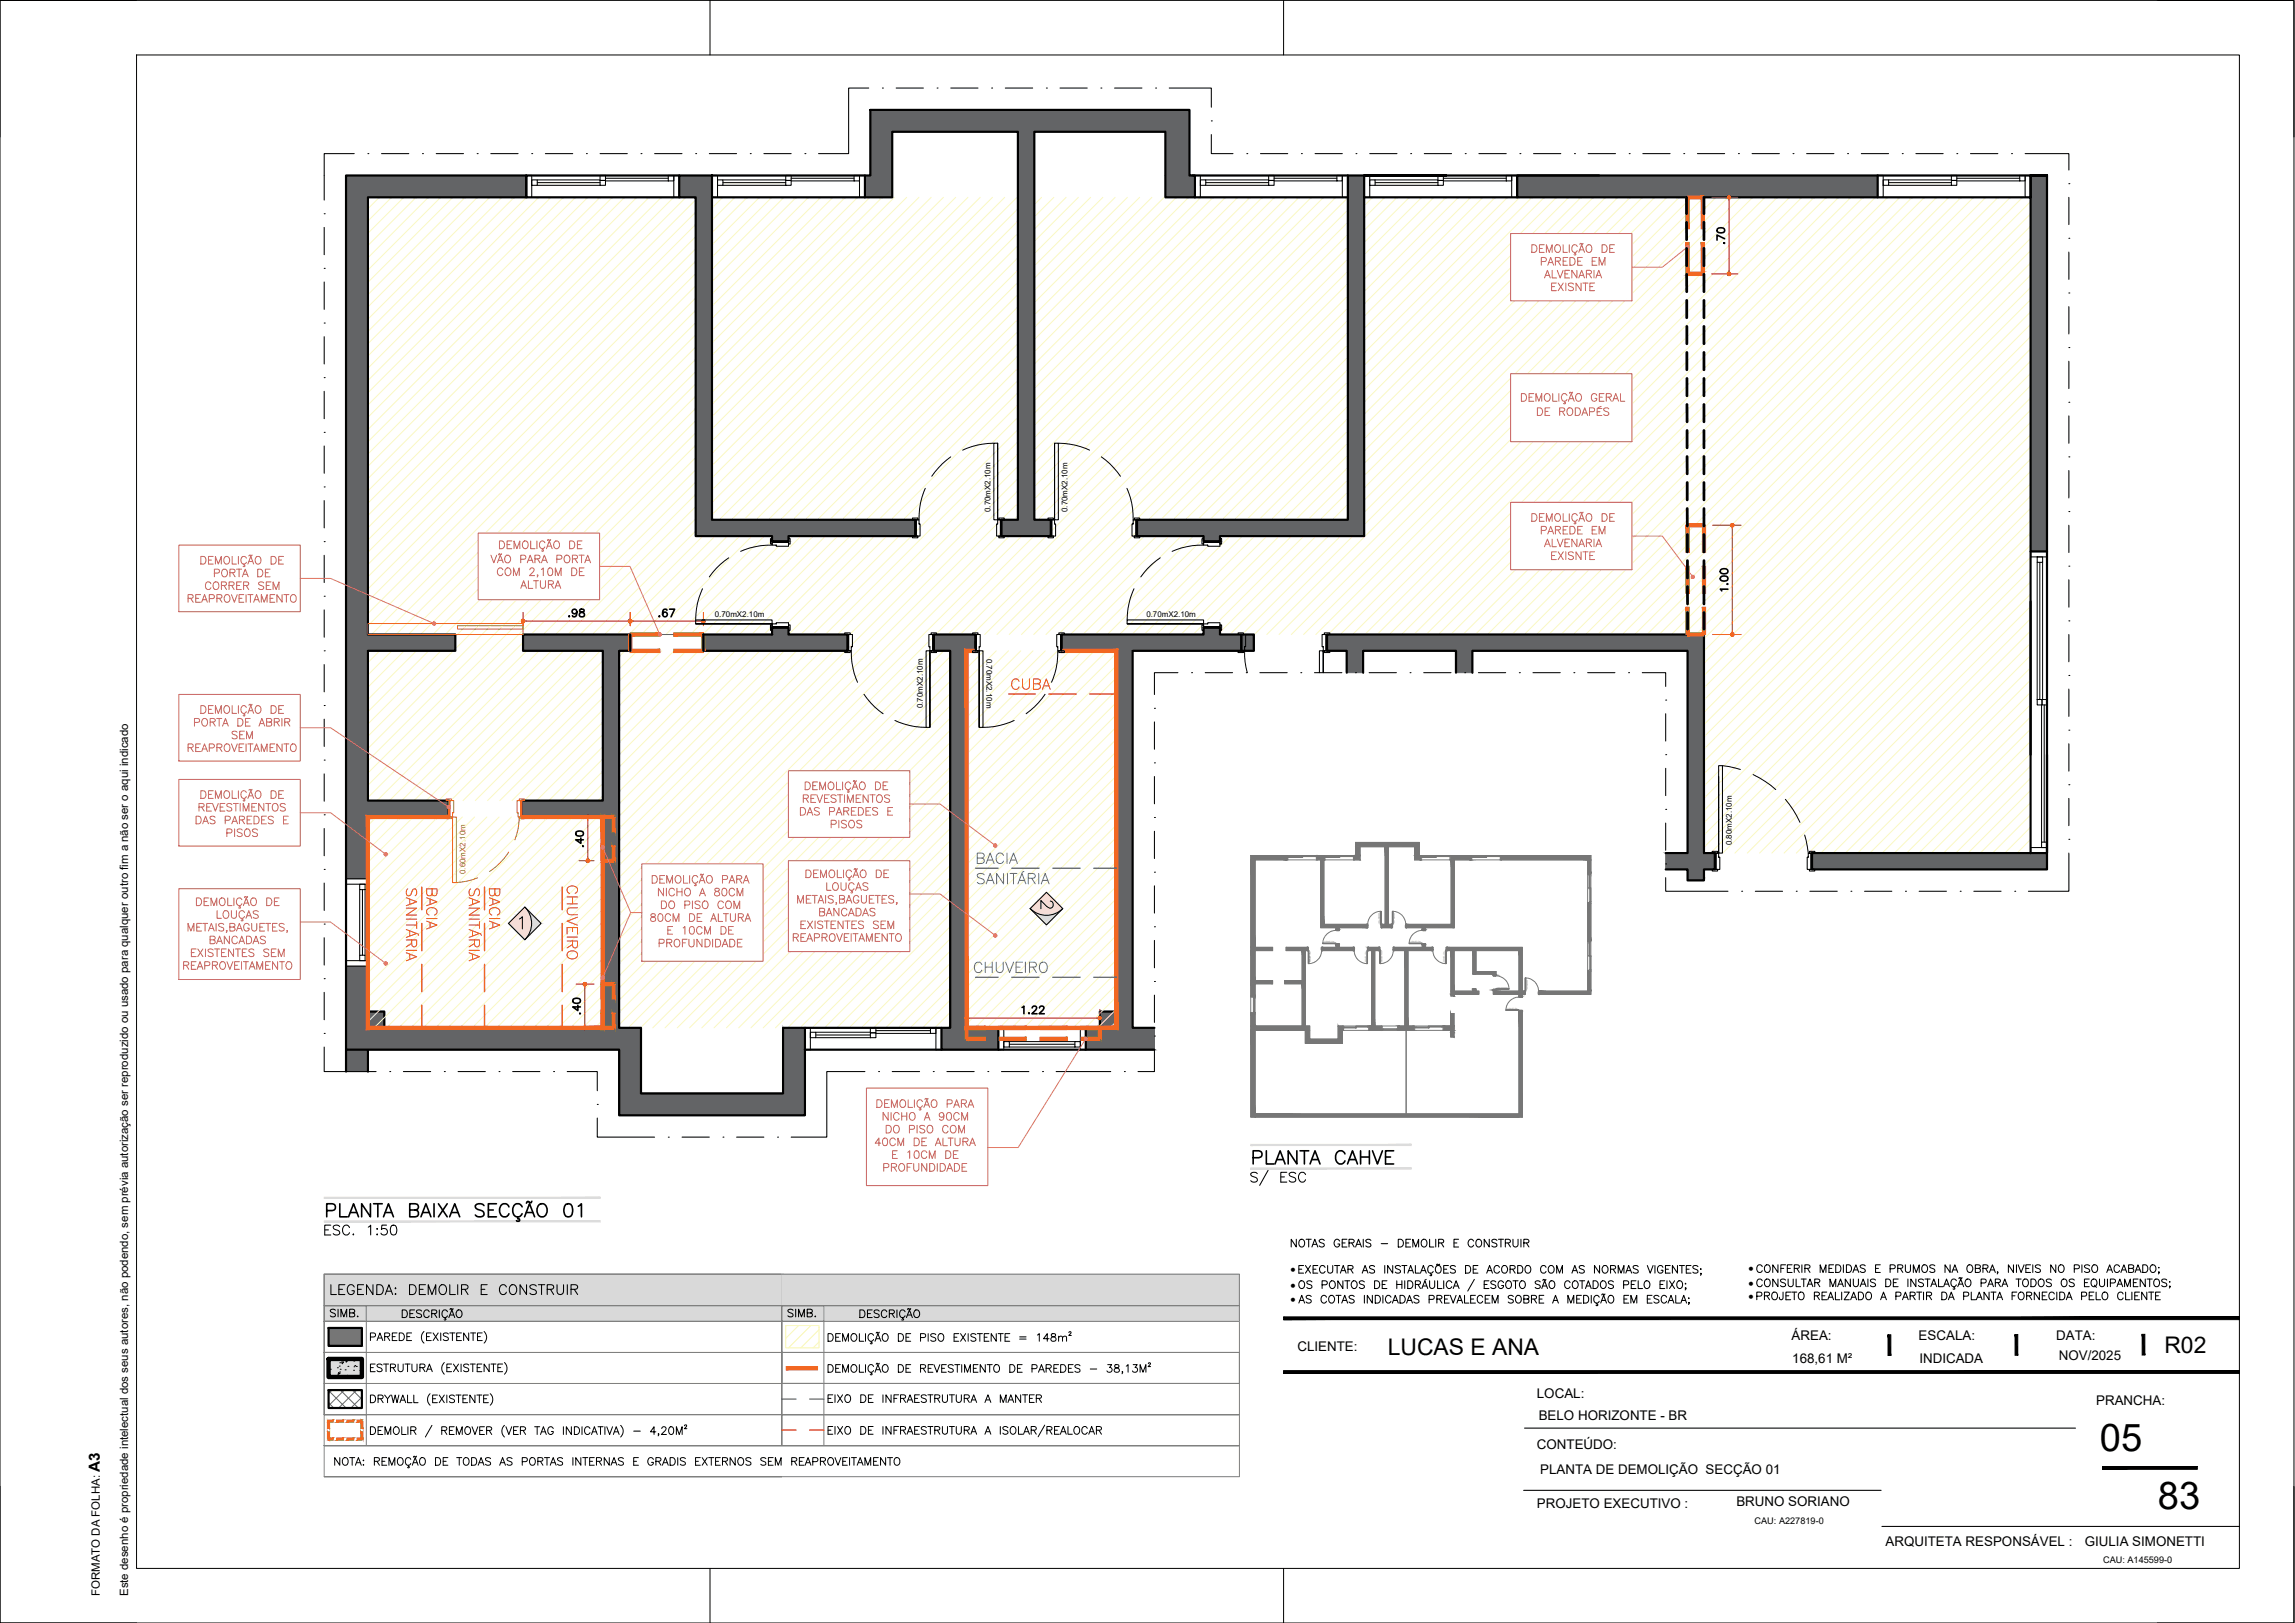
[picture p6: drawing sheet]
<svg xmlns="http://www.w3.org/2000/svg" width="420mm" height="297mm" viewBox="0 0 420 297" stroke-linecap="round" stroke-linejoin="round" font-family="sans-serif">
<defs><g id="words">
<g font-size="7">
<text x="384.5" y="265.6">05</text>
<text x="395.1" y="276.3">83</text>
</g>
<text font-size="5.3" x="228.2" y="214.1">PLANTA CAHVE</text>
<g font-size="4.9" fill="#ed1f24">
<text x="184.1" y="127.4">CUBA</text>
<text x="106.5" y="176.7" transform="rotate(-90 106.5 176.7)">CHUVEIRO</text>
</g>
<text font-size="4.9" fill="#2776bb" x="177.1" y="179.2">CHUVEIRO</text>
<g font-size="4.4">
<text x="316.8" y="45.9" transform="rotate(-90 316.8 45.9)">.70</text>
<text x="107.6" y="156.3" transform="rotate(-90 107.6 156.3)">.40</text>
<text x="189.4" y="167.6">2</text>
<text x="107.2" y="186.6" transform="rotate(-90 107.2 186.6)">.40</text>
</g>
<g font-size="4.2">
<text x="254.1" y="247.9">LUCAS E ANA</text>
<text x="396.3" y="247.7">R02</text>
</g>
<g font-size="4">
<text x="103" y="113.9">.98</text>
<text x="119.6" y="113.9">.67</text>
</g>
<text font-size="2.8" x="18.3" y="269.4" transform="rotate(-90 18.3 269.4)">A3</text>
<g font-size="2.4">
<text x="328" y="245.3">ÁREA:</text>
<text x="351.3" y="245.3">ESCALA:</text>
<text x="376.4" y="245.3">DATA:</text>
<text x="237.5" y="247.3">CLIENTE:</text>
<text x="328.1" y="249.4">168,61 M²</text>
<text x="351.4" y="249.4">INDICADA</text>
<text x="376.9" y="248.9">NOV/2025</text>
<text x="281.4" y="255.9">LOCAL:</text>
<text x="383.8" y="257.1">PRANCHA:</text>
<text x="281.7" y="260">BELO HORIZONTE - BR</text>
<text x="281.4" y="265.1">CONTEÚDO:</text>
<text x="282" y="269.8">PLANTA DE DEMOLIÇÃO SECÇÃO 01</text>
<text x="317.9" y="275.7">BRUNO SORIANO</text>
<text x="281.4" y="276.1">PROJETO EXECUTIVO :</text>
<text x="345.2" y="283">ARQUITETA RESPONSÁVEL :</text>
<text x="381.7" y="282.9">GIULIA SIMONETTI</text>
</g>
<g font-size="2.1">
<text x="236.3" y="233">·</text>
<text x="320.1" y="232.9">·</text>
<text x="236.3" y="235.8">·</text>
<text x="236.3" y="238.5">·</text>
<text x="320.1" y="235.5">·</text>
<text x="320.1" y="237.9">·</text>
<text x="18.3" y="292.1" transform="rotate(-90 18.3 292.1)">FORMATO DA FOLHA:</text>
<text x="23.5" y="292.1" transform="rotate(-90 23.5 292.1)">Este desenho é propriedade intelectual dos seus autores, não podendo, sem prévia autorização ser reproduzido ou usado para qualquer outro fim a não ser o aqui indicado</text>
</g>
<g font-size="1.7">
<text x="321.2" y="278.9">CAU: A227819-0</text>
<text x="385" y="286.1">CAU: A145599-0</text>
</g>
<g font-size="1.5">
<text x="181.3" y="93.7" transform="rotate(-90 181.3 93.7)">0.70mX2.10m</text>
<text x="195.4" y="93.7" transform="rotate(-90 195.4 93.7)">0.70mX2.10m</text>
<text x="130.9" y="112.8">0.70mX2.10m</text>
<text x="209.9" y="112.8">0.70mX2.10m</text>
<text x="180.6" y="120.5" transform="rotate(90 180.6 120.5)">0.70mX2.10m</text>
<text x="168.9" y="129.6" transform="rotate(-90 168.9 129.6)">0.70mX2.10m</text>
<text x="317" y="154.7" transform="rotate(-90 317 154.7)">0.80mX2.10m</text>
</g>
<text font-size="1.5" fill="#bb9107" x="85.2" y="160" transform="rotate(-90 85.2 160)">0.60mX2.10m</text>
<g font-size=".3" fill="#767676">
<text x="252.4" y="167.1" transform="rotate(90 252.4 167.1)">0.60mX2.10m</text>
<text x="255.2" y="167.1" transform="rotate(90 255.2 167.1)">0.60mX2.10m</text>
<text x="242.5" y="172.5">0.60mX2.10m</text>
<text x="258.3" y="172.5">0.60mX2.10m</text>
<text x="240" y="176.1" transform="rotate(-90 240 176.1)">0.60mX2.10m</text>
<text x="250.1" y="176.1" transform="rotate(-90 250.1 176.1)">0.60mX2.10m</text>
<text x="253.1" y="176.1" transform="rotate(-90 253.1 176.1)">0.60mX2.10m</text>
<text x="264.5" y="176.1" transform="rotate(-90 264.5 176.1)">0.60mX2.10m</text>
<text x="279.5" y="179.3" transform="rotate(90 279.5 179.3)">0.60mX2.10m</text>
<text x="276" y="180.6" transform="rotate(-180 276 180.6)">0.60mX2.10m</text>
<text x="276" y="184.6">0.60mX2.10m</text>
</g>
</g></defs>
<!-- layer: 04-BLO_mobiliario -->
<g fill="#636466" stroke="#636466" stroke-width=".18">
<path d="M167.6 96.6v.3z"/>
<path d="M167.6 96.9v1.1z"/>
<path d="M167.6 98v.1z"/>
<path d="M144.4 99.1v.5z"/>
<path d="M223.4 99.1v.5z"/>
<path d="M95.5 146.5h14.9z"/>
<path d="M95.5 149.5h17.8z"/>
<path d="M171 116.1h7.6z"/>
<path d="M177 119.1h1.6z"/>
<path d="M67.4 185.1l3 3v-3zM67.4 185.1l3 3h-3z"/>
<path d="M201.4 185.1l2.9 3v-3zM201.4 185.1l2.9 3h-2.9z"/>
<path d="M159.3 20.1l58.5 4v-4zM159.3 20.1l58.5 4h-58.5z"/>
<path d="M213.4 24.1l4.4 8v-8zM213.4 24.1l4.4 8h-4.4z"/>
<path d="M159.3 24.1l4 8v-8zM159.3 24.1l4 8h-4z"/>
<path d="M277.7 32.1l66 4v-4zM277.7 32.1l66 4h-66z"/>
<path d="M246.8 32.1l2.9 4v-4zM246.8 32.1l2.9 4h-2.9z"/>
<path d="M213.4 32.1l5.4 4v-4zM213.4 32.1l5.4 4h-5.4z"/>
<path d="M158.3 32.1l5 4v-4zM158.3 32.1l5 4h-5z"/>
<path d="M124.4 32.1l5.9 4v-4zM124.4 32.1l5.9 4h-5.9z"/>
<path d="M63.4 32.1l33 4v-4zM63.4 32.1l33 4h-33z"/>
<path d="M371.8 32.1l3 16v-16zM371.8 32.1l3 16h-3z"/>
<path d="M246.8 36.1l2.9 59v-59zM246.8 36.1l2.9 59h-2.9z"/>
<path d="M186.4 24.1l3 71v-71zM186.4 24.1l3 71h-3z"/>
<path d="M127.4 36.1l2.9 59v-59zM127.4 36.1l2.9 59h-2.9z"/>
<path d="M167.6 95.1v.2zM167.6 95.1v.2z"/>
<path d="M167.6 95.3v1.3zM167.6 95.3v1.3z"/>
<path d="M127.4 95.1l40.2 .2v-.2zM127.4 95.1l40.2 .2h-40.2z"/>
<path d="M127.4 95.3l40.2 1.3v-1.3zM127.4 95.3l40.2 1.3h-40.2z"/>
<path d="M183.3 95.1l9.1 1.8v-1.8zM183.3 95.1l9.1 1.8h-9.1z"/>
<path d="M167.6 96.6v1.4zM167.6 96.6v1.4z"/>
<path d="M167.6 98v.1zM167.6 98v.1z"/>
<path d="M127.4 96.6l40.2 1.5v-1.5zM127.4 96.6l40.2 1.5h-40.2z"/>
<path d="M371.8 48.1l3 50v-50zM371.8 48.1l3 50h-3z"/>
<path d="M208.2 95.1l41.5 3v-3zM208.2 95.1l41.5 3h-41.5z"/>
<path d="M183.3 96.9l9.1 1.2v-1.2zM183.3 96.9l9.1 1.2h-9.1z"/>
<path d="M220.3 98.1l3.1 1v-1zM220.3 98.1l3.1 1h-3.1z"/>
<path d="M141.4 98.1l3 1v-1zM141.4 98.1l3 1h-3z"/>
<path d="M371.8 98.1l3 2.8v-2.8zM371.8 98.1l3 2.8h-3z"/>
<path d="M144.4 114v.9zM144.4 114v.9z"/>
<path d="M141.4 114.9l3 1.2v-1.2zM141.4 114.9l3 1.2h-3z"/>
<path d="M63.4 36.1l4 80v-80zM63.4 36.1l4 80h-4z"/>
<path d="M115.8 116.1h39.4zM115.8 116.1h39.4z"/>
<path d="M243 116.1l69 3v-3zM243 116.1l69 3h-69z"/>
<path d="M128.8 116.1l26.4 3v-3zM128.8 116.1l26.4 3h-26.4z"/>
<path d="M95.8 116.1l19.6 3v-3zM95.8 116.1l19.6 3h-19.6z"/>
<path d="M63.4 116.1l20 3v-3zM63.4 116.1l20 3h-20z"/>
<path d="M266.6 119.1l3 4v-4zM266.6 119.1l3 4h-3z"/>
<path d="M246.5 119.1l3.1 4v-4zM246.5 119.1l3.1 4h-3.1z"/>
<path d="M110.4 119.1l2.9 27.4v-27.4zM110.4 119.1l2.9 27.4h-2.9z"/>
<path d="M63.4 119.1l4 27.4v-27.4zM63.4 119.1l4 27.4h-4z"/>
<path d="M95.5 146.5l17.8 3v-3zM95.5 146.5l17.8 3h-17.8zM95.5 149.5h17.8z"/>
<path d="M63.4 146.5l18.7 3v-3zM63.4 146.5l18.7 3h-18.7z"/>
<path d="M308.9 119.1l3.1 37v-37zM308.9 119.1l3.1 37h-3.1z"/>
<path d="M331.7 156.1l43.1 3v-3zM331.7 156.1l43.1 3h-43.1z"/>
<path d="M304.9 156.1l9 3v-3zM304.9 156.1l9 3h-9z"/>
<path d="M308.9 159.1l3.1 1.5v-1.5zM308.9 159.1l3.1 1.5h-3.1z"/>
<path d="M63.4 149.5l4 11.3v-11.3zM63.4 149.5l4 11.3h-4z"/>
<path d="M308.9 160.6l3.1 .5v-.5zM308.9 160.6l3.1 .5h-3.1z"/>
<path d="M110.4 149.5l2.9 38.6v-38.6zM110.4 149.5l2.9 38.6h-2.9z"/>
<path d="M63.4 176.8l4 11.3v-11.3zM63.4 176.8l4 11.3h-4z"/>
<path d="M63.4 188.1l53.9 4v-4zM63.4 188.1l53.9 4h-53.9z"/>
<path d="M63.4 192.1l4 4v-4zM63.4 192.1l4 4h-4z"/>
<path d="M143.4 188.1l4 12v-12zM143.4 188.1l4 12h-4z"/>
<path d="M113.3 192.1l4 8v-8zM113.3 192.1l4 8h-4z"/>
<path d="M113.3 200.1l34.1 4v-4zM113.3 200.1l34.1 4h-34.1z"/>
<path d="M220.3 114.9l3.1 1.2v-1.2zM220.3 114.9l3.1 1.2h-3.1z"/>
<path d="M194.4 116.1l35.2 3v-3zM194.4 116.1l35.2 3h-35.2z"/>
<path d="M171 116.1l7.6 3v-3zM171 116.1l7.6 3h-7.6z"/>
<path d="M173.9 119.1h3.1zM173.9 119.1h3.1z"/>
<path d="M204.3 119.1l3 69v-69zM204.3 119.1l3 69h-3z"/>
<path d="M173.9 119.1l3.1 69v-69zM173.9 119.1l3.1 69h-3.1z"/>
<path d="M198.8 188.1l12.5 4v-4zM198.8 188.1l12.5 4h-12.5z"/>
<path d="M172.4 188.1l10.4 4v-4zM172.4 188.1l10.4 4h-10.4z"/>
</g>
<!-- layer: 02-PRJ_parede -->
<g fill="none" stroke="#000" stroke-width=".4">
<path d="M63.4 32.1h33v4h-29v80h16v3h-16v27.4h14.7v3h-14.7v38.6h43v-38.6h-14.9v-3h14.9v-27.4h-14.6v-3h19.6v3h-2.1v69h4v12h26.1v-12h4v16h-34.1v-12h-49.9zM124.4 32.1h-28v4h28M130.3 32.1h-5.9v4h3v62h14v1h3v-1h23.2v-3h-37.3v-63h28M130.3 36.1h28M159.3 20.1h58.5v12h1v4h-5.4v-12h-24v71h3v3h-9.1v-3h3.1v-71h-23.1v12h-5v-4h1zM218.2 32.1h28.6M218.8 36.1h28M249.7 36.1h28M264.8 32.1h-18v63h-38.6v3h12.1v1h3.1v-1h26.3v-66h43.1M277.7 32.1h97.1h-3v68.8h3v-68.8h-3v4h-94.1zM343.7 32.1v4M128.8 116.1h12.6v-1.2h3v1.2h10.8v3h-26.4z"/>
<path d="M371.8 100.9v55.2M374.8 100.9v55.2h-43.1v3h43.1v-21M246.5 123.1v-4h-3.5v-3h69v40h1.9v3h-1.9v2h-3.1v-2h-4M249.6 123.1v-4h17v4M269.6 123.1v-4h39.3v37h-4M67.4 149.5v38.6M63.4 192.1v4M67.4 185.1h3v3h-3zM67.4 192.1v4M147.4 188.1h26.5v-69h-2.9v-3h7.6v3h-1.6v69h27.3v-69h-9.9v-3h25.9v-1.2h3.1v1.2h6.2v3h-22.3v69h4M147.4 192.1h25M172.4 188.1v4h38.9"/>
<path d="M182.8 188.1v4M198.8 188.1v4M201.4 185.1h2.9v3h-2.9zM60.2 243h6.1v3.3h-6.1zM60.2 254.4h6.1v3.3h-6.1z"/>
</g>
<!-- layer: 01-EXI_construir -->
<g fill="none" stroke="#faf8c2" stroke-width=".18">
<path d="M69.4 36.1l-2 2.1M71.7 36.1l-4.3 4.4M73.9 36.1l-6.5 6.6M76.2 36.1l-8.8 8.8M78.4 36.1l-11 11.1M80.7 36.1l-13.3 13.3M82.9 36.1l-15.5 15.6M85.2 36.1l-17.8 17.8M87.4 36.1l-20 20.1M89.7 36.1l-22.3 22.3M91.9 36.1l-24.5 24.6M94.1 36.1l-26.7 26.8"/>
<path d="M96.4 36.1l-29 29.1M98.6 36.1l-31.2 31.3M100.9 36.1l-33.5 33.5M103.1 36.1l-35.7 35.8M105.4 36.1l-38 38M107.6 36.1l-40.2 40.3M109.9 36.1l-42.5 42.5M112.1 36.1l-44.7 44.8M114.3 36.1l-46.9 47M116.6 36.1l-49.2 49.3M118.8 36.1l-51.4 51.5M121.1 36.1l-53.7 53.8"/>
<path d="M123.3 36.1l-55.9 56M125.6 36.1l-58.2 58.2M127.4 36.6l-60 60M127.4 38.8l-60 60M132.3 36.1l-2 2M134.6 36.1l-4.3 4.2M136.8 36.1l-6.5 6.5M139 36.1l-8.7 8.7M141.3 36.1l-11 11M143.5 36.1l-13.2 13.2M145.8 36.1l-15.5 15.4M148 36.1l-17.7 17.7"/>
<path d="M150.3 36.1l-20 19.9M152.5 36.1l-22.2 22.2M154.7 36.1l-24.4 24.4M157 36.1l-26.7 26.7M159.3 36.1l-29 28.9M161.5 36.1l-31.2 31.2M163.7 36.1l-33.4 33.4M166 36.1l-35.7 35.7M168.2 36.1l-37.9 37.9M170.5 36.1l-40.2 40.1M172.7 36.1l-42.4 42.4M175 36.1l-44.7 44.6"/>
<path d="M177.2 36.1l-46.9 46.9M179.5 36.1l-49.2 49.1M181.7 36.1l-51.4 51.4M183.9 36.1l-53.6 53.6M186.2 36.1l-55.9 55.9M186.4 38.2l-56.1 56M190.7 36.1l-1.3 1.4M192.9 36.1l-3.5 3.6M195.2 36.1l-5.8 5.8M197.4 36.1l-8 8.1M199.7 36.1l-10.3 10.3M201.9 36.1l-12.5 12.6"/>
<path d="M204.2 36.1l-14.8 14.8M206.4 36.1l-17 17.1M208.6 36.1l-19.2 19.3M210.9 36.1l-21.5 21.5M213.1 36.1l-23.7 23.8M215.4 36.1l-26 26.1M217.6 36.1l-28.2 28.3M219.9 36.1l-30.5 30.5M222.1 36.1l-32.7 32.8M224.4 36.1l-35 35M226.6 36.1l-37.2 37.3M228.9 36.1l-39.5 39.5"/>
<path d="M231.1 36.1l-41.7 41.8M233.3 36.1l-43.9 44M235.6 36.1l-46.2 46.2M237.8 36.1l-48.4 48.5M240.1 36.1l-50.7 50.7M242.3 36.1l-52.9 53M244.6 36.1l-55.2 55.2M246.8 36.2l-57.4 57.4M246.8 38.4l-56.7 56.7M251.3 36.1l-1.6 1.6M253.5 36.1l-3.8 3.8M255.8 36.1l-6.1 6"/>
<path d="M258 36.1l-8.3 8.3M260.3 36.1l-10.6 10.5M262.5 36.1l-12.8 12.8M264.8 36.1l-15.1 15M267 36.1l-17.3 17.3M269.3 36.1l-19.6 19.5M271.5 36.1l-21.8 21.8M273.7 36.1l-24 24M276 36.1l-26.3 26.3M278.2 36.1l-28.5 28.5M280.5 36.1l-30.8 30.8M282.7 36.1l-33 33"/>
<path d="M285 36.1l-35.3 35.2M287.2 36.1l-37.5 37.5M289.5 36.1l-39.8 39.7M291.7 36.1l-42 42M294 36.1l-44.3 44.2M296.2 36.1l-46.5 46.5M298.4 36.1l-48.7 48.7M300.7 36.1l-51 51M302.9 36.1l-53.2 53.2M305.2 36.1l-55.5 55.5M307.4 36.1l-57.7 57.7M309.7 36.1l-60 59.9"/>
<path d="M311.9 36.1l-80 80M314.2 36.1l-80 80M316.4 36.1l-80 80M318.6 36.1l-79.9 80M320.9 36.1l-80 80M323.1 36.1l-80 80M325.4 36.1l-80 80M327.6 36.1l-80 80M329.9 36.1l-80 80M332.1 36.1l-80 80M334.4 36.1l-80 80M336.6 36.1l-80 80"/>
<path d="M338.9 36.1l-80.1 80M341.1 36.1l-80 80M343.3 36.1l-80 80M345.6 36.1l-80 80M347.8 36.1l-80 80M350.1 36.1l-80 80M352.3 36.1l-80 80M354.6 36.1l-80 80M356.8 36.1l-80 80M359.1 36.1l-80 80M361.3 36.1l-80 80M363.6 36.1l-80.1 80"/>
<path d="M365.8 36.1l-80 80M368 36.1l-80 80M370.3 36.1l-80 80M371.8 36.9l-79.3 79.2M371.8 39.1l-77 77M127.4 41.1l-60 60M127.4 43.3l-60 60M127.4 45.6l-60 60M127.4 47.8l-60 60M127.4 50.1l-60 60M127.4 52.3l-60 60M127.4 54.6l-60 59.9"/>
<path d="M127.4 56.8l-59.4 59.3M127.4 59l-57.1 57.1M186.4 40.5l-54.7 54.6M186.4 42.7l-52.5 52.4M186.4 44.9l-50.2 50.2M186.4 47.2l-48 47.9M186.4 49.4l-45.7 45.7M186.4 51.7l-43.5 43.4M186.4 53.9l-41.2 41.2M186.4 56.2l-39 38.9M186.4 58.4l-36.8 36.7M246.8 40.7l-54.5 54.4"/>
<path d="M246.8 42.9l-54.4 54.4M246.8 45.2l-71 70.9M246.8 47.4l-68.8 68.7M246.8 49.6l-66.5 66.5M246.8 51.9l-64.3 64.2M246.8 54.1l-62 62M246.8 56.4l-59.8 59.7M246.8 58.6l-36.6 36.5M371.8 41.4l-74.8 74.7M371.8 43.6l-72.5 72.5M371.8 45.9l-70.3 70.2M371.8 48.1l-68 68"/>
<path d="M371.8 50.4l-65.8 65.7M371.8 52.6l-63.5 63.5M371.8 54.8l-61.3 61.3M371.8 57.1l-59.8 59.8M371.8 59.4l-59.8 59.8M127.4 61.3l-54.9 54.8M127.4 63.5l-52.6 52.6M127.4 65.8l-50.4 50.3M127.4 68l-48.2 48.1M127.4 70.3l-45.9 45.8M127.4 72.5l-44 44M127.4 74.7l-44 44.1"/>
<path d="M127.4 77l-60 60M127.4 79.2l-60 60M186.4 60.6l-34.5 34.5M186.4 62.9l-32.3 32.2M186.4 65.1l-30 30M186.4 67.4l-27.8 27.7M186.4 69.6l-25.5 25.5M186.4 71.9l-23.3 23.2M186.4 74.1l-21 21M186.4 76.4l-18.8 18.8M186.4 78.6l-18.8 18.8M246.8 60.9l-34.3 34.2"/>
<path d="M246.8 63.1l-32 32M246.8 65.4l-29.8 29.7M246.8 67.6l-27.6 27.5M246.8 69.9l-25.3 25.2M246.8 72.1l-23.1 23M246.8 74.3l-20.8 20.8M246.8 76.6l-18.6 18.5M246.8 78.8l-16.3 16.3M371.8 61.6l-59.8 59.8M371.8 63.8l-59.8 59.8M371.8 66.1l-59.8 59.8M371.8 68.3l-59.8 59.8"/>
<path d="M371.8 70.6l-59.8 59.8M371.8 72.8l-59.8 59.8M371.8 75.1l-59.8 59.8M371.8 77.3l-59.8 59.8M371.8 79.6l-59.8 59.8M127.4 81.5l-60 60M127.4 83.7l-60 60M127.4 86l-30.2 30.1M127.4 88.2l-27.9 27.9M127.4 90.5l-25.7 25.6M127.4 92.7l-23.5 23.4M127.4 95l-21.2 21.1"/>
<path d="M127.4 97.2l-19 18.9M128.7 98.1l-18 18M130.9 98.1l-18 18M133.2 98.1l-18 18M135.4 98.1l-18 18M137.7 98.1l-18 18M139.9 98.1l-18 18M141.4 98.9l-17.3 17.2M144.4 98.1v.1M146.6 98.1l-17.9 18M148.9 98.1l-18 18M151.1 98.1l-18 18"/>
<path d="M153.4 98.1l-18 18M155.6 98.1l-18 18M157.9 98.1l-15.4 15.4M160.1 98.1l-15.7 15.8M162.3 98.1l-17.9 18M164.6 98.1l-18 18M166.9 98.1l-18.1 18M183.3 97.3l-70 70.1M184.8 98.1l-71.5 71.5M186.4 80.9l-35.3 35.2M186.4 83.1l-33.1 33M186.4 85.4l-31.2 31.2"/>
<path d="M186.4 87.6l-31.2 31.2M186.4 89.8l-73.1 73M186.4 92.1l-73.1 73M186.4 94.3l-.8 .8M187 98.1l-73.7 73.7M189.3 98.1l-18 18M191.5 98.1l-18 18M208.1 97.2l-18.8 18.9M209.5 98.1l-18 18M211.8 98.1l-18.1 18M214 98.1l-18 18M216.2 98.1l-18 18"/>
<path d="M218.5 98.1l-18 18M220.3 98.5l-17.6 17.6M225.2 98.1l-1.8 1.9M227.5 98.1l-18 18M229.7 98.1l-18 18M231.9 98.1l-17.9 18M234.2 98.1l-18 18M236.5 98.1l-15.5 15.4M238.7 98.1l-15.4 15.4M240.9 98.1l-17.5 17.6M243.2 98.1l-18 18M245.4 98.1l-18 18"/>
<path d="M246.8 81.1l-14.1 14M246.8 83.3l-11.9 11.8M246.8 85.6l-9.6 9.5M246.8 87.8l-7.4 7.3M246.8 90.1l-5.1 5M246.8 92.3l-2.9 2.8M246.8 94.5l-.6 .6M247.7 98.1l-18 18M371.8 81.8l-59.8 59.8M371.8 84l-59.8 59.9M371.8 86.3l-59.8 59.8M371.8 88.5l-59.8 59.8"/>
<path d="M371.8 90.8l-59.8 59.8M371.8 93l-59.8 59.8M371.8 95.3l-59.8 59.8M371.8 97.5l-58.7 58.6M371.8 99.8l-56.4 56.3M69.5 119.1l-2.1 2.2M71.8 119.1l-4.4 4.4M74 119.1l-6.6 6.7M76.2 119.1l-8.8 8.9M78.5 119.1l-11.1 11.2M80.7 119.1l-13.3 13.4M83 119.1l-15.6 15.7"/>
<path d="M95.8 117.6l-28.4 28.4M96.5 119.1l-27.5 27.4M98.7 119.1l-27.4 27.4M100.9 119.1l-27.3 27.4M103.2 119.1l-27.4 27.4M105.4 119.1l-27.4 27.4M107.7 119.1l-27.4 27.4M109.9 119.1l-27.4 27.4M114.4 119.1l-1.1 1.1M116.7 119.1l-3.4 3.4M118.9 119.1l-5.6 5.6M121.2 119.1l-7.9 7.8"/>
<path d="M123.4 119.1l-10.1 10.1M125.6 119.1l-12.3 12.3M127.9 119.1l-14.6 14.6M130.1 119.1l-16.8 16.8M132.4 119.1l-19.1 19.1M134.6 119.1l-21.3 21.3M136.9 119.1l-23.6 23.5M139.1 119.1l-25.8 25.8M141.4 114.6l-1.5 1.5M141.4 119.1l-28.1 28M142.4 100.1l-16 16M143.6 119.1l-30.3 30.3"/>
<path d="M145.8 119.1l-32.5 32.5M148.1 119.1l-34.8 34.8M150.3 119.1l-37 37M152.6 119.1l-39.3 39.3M154.8 119.1l-41.5 41.5M171 116.5l-57.7 57.6M171 118.7l-57.7 57.6M172.8 119.1l-59.5 59.5M177.9 119.1l-.9 1M180.1 119.1l-3.1 3.2M182.4 119.1l-5.4 5.5M184.6 119.1l-7.6 7.7"/>
<path d="M186.9 119.1l-9.9 10M189.1 119.1l-12.1 12.2M191.4 119.1l-14.4 14.4M193.6 119.1l-16.6 16.7M195.9 119.1l-18.9 18.9M198.1 119.1l-21.1 21.2M200.4 119.1l-23.4 23.4M202.6 119.1l-25.6 25.7M204.3 119.6l-27.3 27.4M220.3 114.2l-1.9 1.9M221 100.1l-16 16M223.2 100.1l-16 16"/>
<path d="M371.8 102l-54.2 54.1M371.8 104.3l-51.9 51.8M371.8 106.5l-49.7 49.6M371.8 108.7l-47.4 47.4M371.8 111l-45.2 45.1M371.8 113.2l-42.9 42.9M371.8 115.5l-40.7 40.6M371.8 117.7l-38.4 38.4M371.8 120l-36.2 36.1M110.4 120.9l-25.6 25.6M110.4 123.2l-23.4 23.3M110.4 125.4l-21.1 21.1"/>
<path d="M110.4 127.7l-18.9 18.8M110.4 129.9l-16.7 16.6M110.4 132.2l-14.4 14.3M110.4 134.4l-12.2 12.1M110.4 136.7l-9.9 9.8M110.4 138.9l-7.7 7.6M173.9 120.2l-60.6 60.6M173.9 122.5l-60.6 60.6M173.9 124.7l-60.6 60.6M173.9 126.9l-60.6 60.6M173.9 129.2l-58.9 58.9M173.9 131.4l-56.6 56.7"/>
<path d="M173.9 133.7l-54.4 54.4M173.9 135.9l-52.1 52.2M173.9 138.2l-49.9 49.9M204.3 121.9l-27.3 27.4M204.3 124.1l-27.3 27.4M204.3 126.4l-27.3 27.3M204.3 128.6l-27.3 27.4M204.3 130.8l-27.3 27.4M204.3 133.1l-27.3 27.4M204.3 135.3l-27.3 27.4M204.3 137.6l-27.3 27.4M204.3 139.8l-27.3 27.4"/>
<path d="M371.8 122.2l-34 33.9M371.8 124.5l-31.7 31.6M371.8 126.7l-29.5 29.4M371.8 129l-27.2 27.1M371.8 131.2l-25 24.9M371.8 133.4l-22.7 22.7M371.8 135.7l-20.5 20.4M371.8 137.9l-18.2 18.2M68.9 149.5l-1.5 1.6M71.2 149.5l-3.8 3.8M73.4 149.5l-6 6.1M75.7 149.5l-8.3 8.3"/>
<path d="M77.9 149.5l-10.5 10.6M80.2 149.5l-12.8 12.8M82.4 149.5l-15 15.1M84.6 149.5l-17.2 17.3M86.9 149.5l-19.5 19.6M89.1 149.5l-21.7 21.8M91.4 149.5l-24 24.1M93.6 149.5l-26.2 26.3M95.9 149.5l-28.5 28.5M98.1 149.5l-30.7 30.8M100.4 149.5l-33 33M102.6 149.5l-35.2 35.3"/>
<path d="M104.8 149.5l-37.4 37.5M107.1 149.5l-38.6 38.6M109.3 149.5l-38.6 38.6M110.4 141.1l-5.4 5.4M110.4 143.4l-3.2 3.1M110.4 145.6l-.9 .9M110.4 150.8l-37.4 37.3M110.4 153l-35.2 35.1M110.4 155.2l-32.9 32.9M110.4 157.5l-30.7 30.6M110.4 159.7l-28.4 28.4M173.9 140.4l-47.7 47.7"/>
<path d="M173.9 142.6l-45.4 45.5M173.9 144.9l-43.2 43.2M173.9 147.1l-40.9 41M173.9 149.4l-38.7 38.7M173.9 151.6l-36.4 36.5M173.9 153.9l-34.2 34.2M173.9 156.1l-31.9 32M173.9 158.4l-29.7 29.7M204.3 142.1l-27.3 27.4M204.3 144.3l-27.3 27.4M204.3 146.5l-27.3 27.5M204.3 148.8l-27.3 27.4"/>
<path d="M204.3 151.1l-27.3 27.3M204.3 153.3l-27.3 27.4M204.3 155.5l-27.3 27.4M204.3 157.8l-27.3 27.4M371.8 140.2l-16 15.9M371.8 142.4l-13.7 13.7M371.8 144.7l-11.5 11.4M371.8 146.9l-9.3 9.2M371.8 149.1l-7 7M371.8 151.4l-4.8 4.7M371.8 153.6l-2.5 2.5M371.8 155.9l-.3 .2"/>
<path d="M110.4 162l-26.2 26.1M110.4 164.2l-24 23.9M110.4 166.5l-21.7 21.6M110.4 168.7l-19.5 19.4M110.4 170.9l-17.2 17.2M110.4 173.2l-15 14.9M110.4 175.5l-12.7 12.6M110.4 177.7l-10.5 10.4M110.4 179.9l-8.2 8.2M173.9 160.6l-27.4 27.5M173.9 162.9l-25.2 25.2M173.9 165.1l-23 23"/>
<path d="M173.9 167.4l-20.7 20.7M173.9 169.6l-18.5 18.5M173.9 171.8l-16.2 16.3M173.9 174.1l-14 14M173.9 176.3l-11.7 11.8M173.9 178.6l-9.5 9.5M204.3 160l-27.3 27.4M204.3 162.3l-25.8 25.8M204.3 164.5l-23.6 23.6M204.3 166.8l-21.3 21.3M204.3 169l-19.1 19.1M204.3 171.2l-16.8 16.9"/>
<path d="M204.3 173.5l-14.6 14.6M204.3 175.7l-12.3 12.4M204.3 178l-10.1 10.1M110.4 182.2l-6 5.9M110.4 184.4l-3.7 3.7M110.4 186.7l-1.5 1.4M173.9 180.8l-7.2 7.3M173.9 183.1l-5 5M173.9 185.3l-2.7 2.8M173.9 187.6l-.5 .5M204.3 180.2l-7.8 7.9M204.3 182.5l-5.6 5.6"/>
<path d="M204.3 184.7l-3.3 3.4M204.3 187l-1.1 1.1"/>
</g>
<!-- layer: 02-PRJ_esquadrias -->
<g fill="none" stroke="#000" stroke-width=".19">
<path d="M96.4 32.1h.9v4h-.9zM97.3 32.9h1.1v1h-1.1zM98.4 33.4h11.5M109.9 33h.9v.9h-.9zM109.9 32.1h.9v.9h-.9zM110.8 32.6h11.5M122.3 32.1h1.1v1h-1.1zM123.4 32.1h1v4h-1zM130.3 32.1h1.1v4h-1.1zM131.4 32.9h1v1h-1zM132.4 33.4h11.4M143.8 33h1v.9h-1z"/>
<path d="M143.8 32.1h1v.9h-1zM144.8 32.6h11.6M156.4 32.1h1v1h-1zM157.4 32.1h.9v4h-.9zM218.8 32.1h1v4h-1zM219.8 32.9h.9v1h-.9zM220.7 33.4h11.6M232.3 33h1v.9h-1zM232.3 32.1h1v.9h-1zM233.3 32.6h11.5M244.8 32.1h.9v1h-.9zM245.7 32.1h1.1v4h-1.1z"/>
<path d="M249.7 32.1h1.1v4h-1.1zM250.8 32.9h1v1h-1zM251.8 33.4h11.4M263.2 33h1v.9h-1zM263.2 32.1h1v.9h-1zM264.2 32.6h11.6M275.8 32.1h1v1h-1zM276.8 32.1h.9v4h-.9zM343.7 32.1h1.1v4h-1.1zM344.8 32.9h1v1h-1zM345.8 33.4h11.5M357.3 33h.9v.9h-.9z"/>
<path d="M357.3 32.1h.9v.9h-.9zM358.2 32.6h11.6M369.8 32.1h1v1h-1zM370.8 32.1h1v4h-1zM141.1 98.6h.3v1h-.3zM141.4 99.3h3v.7h-2.3v-.2h-.7zM141.4 99.1h3v.2h-3zM141.4 99.1h3M144.4 98.6h.3v1h-.3zM167 94.8h1.1v.3h-1.1zM167 98.1h1v.3h-1zM167.6 95.1h.1v3h-.1z"/>
<path d="M167.6 95.1v3M167.7 95.1h.6v.8h.1v2.2h-.7zM182.6 95.1h.6v3h-.7v-2.2h.1zM182.6 81.1v14h-.7v-14h.7v14M182.9 94.8h1v.3h-1zM182.9 98.1h1v.3h-1zM183.2 95.1h.1v3h-.1zM183.3 95.1v1.8M191.9 94.8h.9v.3h-.9zM191.9 98.1h.9v.3h-.9zM192.4 95.1h.2v3h-.2zM192.4 95.1v1.8"/>
<path d="M192.6 95.1h.5v.8h.2v2.2h-.7zM193.1 81.1v14h.7v-14h-.7v14M207.5 95.1h.5v3h-.8v-2.2h.3zM207.6 94.8h1.1v.3h-1.1zM207.6 98.1h1.1v.3h-1.1zM208 95.1h.2v3h-.2zM208.2 95.1v3M220 98.6h.3v1h-.3zM220.3 99.3h3.1v.7h-2.3v-.2h-.8zM220.3 99.1h3.1v.2h-3.1zM220.3 99.1h3.1M223.4 98.6h.2v1h-.2z"/>
<path d="M127.4 114.2h14v-.7h-14v.7h14M141.1 114.4h.3v1h-.3zM141.4 114.2h.7v-.2h2.3v.7h-3zM141.4 114.7h3v.2h-3zM141.4 114.9h1.8M144.4 114.4h.3v1h-.3zM154.6 119.1h1.1v.3h-1.1zM154.6 115.8h1.1v.3h-1.1zM155.2 116.1h.2v3h-.2zM155.2 116.1v3M155.4 116.1h.7v2.3h-.2v.7h-.5zM170.1 116.1h.7v3h-.6v-.7h-.1z"/>
<path d="M170.2 119.1v14h-.7v-14h.7v14M170.5 119.1h.9v.3h-.9zM170.5 115.8h.9v.3h-.9zM170.8 116.1h.2v3h-.2zM171 117.3v1.8M178.1 119.1h.9v.3h-.9zM178.1 115.8h.9v.3h-.9zM178.6 116.1h.2v3h-.2zM178.6 117.3v1.8M178.8 116.1h.7v2.3h-.2v.7h-.5zM179.3 119.1v14h.7v-14h-.7v14M193.5 116.1h.7v3h-.5v-.7h-.2z"/>
<path d="M193.8 119.1h1.1v.3h-1.1zM193.8 115.8h1.1v.3h-1.1zM194.2 116.1h.2v3h-.2zM194.4 116.1v3M206.4 114.2h13.9v-.7h-13.9v.7h13.9M220 114.4h.3v1h-.3zM220.3 114.2h.8v-.2h2.3v.7h-3.1zM220.3 114.7h3.1v.2h-3.1zM220.3 114.9h1.8M223.4 114.4h.2v1h-.2zM226.7 119.1h.9v.3h-.9zM226.7 115.8h.9v.3h-.9z"/>
<path d="M227.2 116.1h.2v3h-.2zM227.2 116.1v3M227.4 116.1h.6v2.3h-.1v.7h-.5zM242 116.1h.8v3h-.5v-.7h-.3zM242.3 119.1v4v-4h-.7v4M242.4 119.1h1.1v.3h-1.1zM242.4 115.8h1.1v.3h-1.1zM242.8 116.1h.2v3h-.2zM243 117.3v1.8M371.8 100.9h3v1h-3zM373 101.9h1v1h-1zM373.4 102.9v25.1"/>
<path d="M373 128h.8v1h-.8zM373.8 128h1v1h-1zM374.2 129v25.1M313.5 155.8h1v.3h-1zM313.5 159.1h1v.3h-1zM313.9 156.1h.3v3h-.3zM313.9 156.1v1.8M314.2 156.1h.4v.8h.3v2.2h-.7zM314.6 142.1v14h.7v-16h-.7v16M331 156.1h.6v3h-.7v-2.2h.1zM331.3 155.8h1v.3h-1zM331.3 159.1h1v.3h-1z"/>
<path d="M331.6 156.1h.1v3h-.1zM331.7 156.1v3M371.8 155.1h3v1h-3zM373.8 154.1h1v1h-1zM63.4 175.8h4v1h-4zM63.4 160.8h4v1h-4zM65.8 174.8h1v1h-1zM65.8 161.8h1v1h-1zM66.4 162.8v12M147.4 188.1h1v4h-1zM148.4 188.9h1v1h-1zM149.4 189.4h9.9"/>
<path d="M159.3 189h1.1v.9h-1.1zM159.3 188.1h1.1v.9h-1.1zM160.4 188.6h9.9M170.3 188.1h1v1h-1zM171.3 188.1h1.1v4h-1.1zM182.8 188.1h1v4h-1zM183.8 190.6h1v1h-1zM184.8 191.1h12M196.8 190.6h1v1h-1zM197.8 188.1h1v4h-1z"/>
</g>
<g fill="none" stroke="#000" stroke-width=".18">
<path d="M98.4 33.9h11.5M98.4 32.9h11.5M110.8 33.1h11.5M110.8 32.1h11.5M132.4 33.9h11.4M132.4 32.9h11.4M144.8 33.1h11.6M144.8 32.1h11.6M220.7 33.9h11.6M220.7 32.9h11.6M233.3 33.1h11.5M233.3 32.1h11.5"/>
<path d="M251.8 33.9h11.4M251.8 32.9h11.4M264.2 33.1h11.6M264.2 32.1h11.6M345.8 33.9h11.5M345.8 32.9h11.5M358.2 33.1h11.6M358.2 32.1h11.6M141.4 99.8a14 14 0 0 0-5.8 1.1M169.4 89.4a12.9 12.9 0 0 0-1.1 5.7M174.1 83.6a13.6 13.6 0 0 0-3.5 3.6M181.9 81.1a13.5 13.5 0 0 0-5.7 1.3"/>
<path d="M193.8 81.1a13.5 13.5 0 0 1 5.7 1.3M201.6 83.6a13.2 13.2 0 0 1 3.5 3.6M206.3 89.4a12.9 12.9 0 0 1 1.2 5.7M220.3 99.8a14 14 0 0 0-5.7 1.1M128.6 107.7a13.1 13.1 0 0 0-1.2 5.8M133.4 102.1a13.5 13.5 0 0 0-3.5 3.5M155.9 119.1a13.8 13.8 0 0 0 1.1 5.8M193.7 119.1a12.9 12.9 0 0 1-1.2 5.8M207.6 107.7a14 14 0 0 0-1.2 5.8M212.4 102.1a13.5 13.5 0 0 0-3.5 3.5M227.9 119.1a12.7 12.7 0 0 0 .4 4M373 102.9v25.1"/>
<path d="M374 102.9v25.1M158.2 127.1a13.5 13.5 0 0 0 3.5 3.5M163.8 131.9l.7 .3a13.9 13.9 0 0 0 5 .9M185.7 131.9l-.7 .3a13.9 13.9 0 0 1-5 .9M191.3 127.1a13.8 13.8 0 0 1-3.4 3.5M373.8 129v25.1M374.8 129v25.1M315.3 140.1l3.3 .7M321 141.8h.1a17.5 17.5 0 0 1 4 2.7M326.9 146.3a17.4 17.4 0 0 1 2.6 4.2M330.4 152.8l.6 3.3M65.8 162.8v12"/>
<path d="M66.8 162.8v12M149.4 189.9h9.9M149.4 188.9h9.9M160.4 189.1h9.9M160.4 188.1h9.9M184.8 191.6h12M184.8 190.6h12"/>
</g>
<!-- layer: 02-PRJ_tracejado -->
<g fill="none" stroke="#000" stroke-width=".19">
<path d="M159 16.1h-3.6v12h-5.5M161.5 16.1h.1M164.1 16.1h5M171.6 16.1h.1M174.1 16.1h4.9M181.5 16.1h.1M184 16.1h5.1M191.6 16.1h.1M194.1 16.1h5M201.5 16.1h.1M204 16.1h5.1M211.6 16.1h.1"/>
<path d="M214.1 16.1h7.7v3.5M59.4 39.1h.1M64.9 28.1h-5.5v8.5M67.4 28.1h.1M69.8 28.1h5M77.3 28.1h.1M79.9 28.1h5M87.4 28.1h.1M89.9 28.1h4.9M97.3 28.1h.1M99.8 28.1h5.1M107.4 28.1h.1"/>
<path d="M109.9 28.1h5M117.3 28.1h.1M119.8 28.1h5.1M127.4 28.1h.1M129.9 28.1h5M137.4 28.1h.1M139.8 28.1h5M147.4 28.1h.1M221.8 22.1h.1M221.8 24.6v3.5h3.9M228.3 28.1h.1M230.8 28.1h5"/>
<path d="M238.3 28.1h.1M240.7 28.1h5M248.2 28.1h.1M250.8 28.1h5M258.3 28.1h.1M260.8 28.1h4.9M268.2 28.1h.1M270.7 28.1h5.1M278.3 28.1h.1M280.8 28.1h4.9M288.2 28.1h.1M290.7 28.1h5.1"/>
<path d="M298.3 28.1h.1M300.8 28.1h5M308.3 28.1h.1M310.7 28.1h5M318.3 28.1h.1M320.8 28.1h5M328.3 28.1h.1M330.8 28.1h4.9M338.2 28.1h.1M340.8 28.1h5M348.3 28.1h.1M350.8 28.1h4.9"/>
<path d="M358.2 28.1h.1M360.7 28.1h5.1M368.3 28.1h.1M370.8 28.1h8v3M378.8 33.6h.1M378.8 36.1v5M59.4 59.1h.1M59.4 49.1h.1M59.4 41.6v5M59.4 51.6v5M378.8 43.6h.1M378.8 53.6h.1"/>
<path d="M378.8 46.1v5M378.8 56.1v5M59.4 79.1h.1M59.4 69.1h.1M59.4 61.6v5M59.4 71.6v5M378.8 63.6h.1M378.8 73.6h.1M378.8 66.1v5M378.8 76.1v5M59.4 99.1h.1M59.4 89.1h.1"/>
<path d="M59.4 81.6v5M59.4 91.6v5M378.8 83.6h.1M378.8 93.6h.1M378.8 86.1v5M378.8 96.1v5M59.4 119.1h.1M59.4 109.1h.1M59.4 101.6v5M59.4 111.6v5M378.8 103.6h.1M378.8 113.6h.1"/>
<path d="M378.8 106.1v5M378.8 116.1v5M59.4 139.1h.1M59.4 129.1h.1M59.4 121.6v5M59.4 131.6v5M211.3 129.6h.1M211.3 139.6h.1M211.3 132.1v5M215.6 123.1h-4.3v4M218.1 123.1h.1M220.6 123.1h5.1"/>
<path d="M228.2 123.1h.1M230.7 123.1h4.9M238.1 123.1h.1M240.6 123.1h5.1M248.2 123.1h.1M250.7 123.1h5M258.1 123.1h.1M260.6 123.1h5M268.2 123.1h.1M270.7 123.1h5M278.2 123.1h.1M280.6 123.1h5"/>
<path d="M288.1 123.1h.1M290.7 123.1h5M298.2 123.1h.1M300.7 123.1h4.2v2.5M304.9 138.1h.1M304.9 128.1h.1M304.9 130.6v5M378.8 123.6h.1M378.8 133.6h.1M378.8 126.1v5M378.8 136.1v5M59.4 159.1h.1"/>
<path d="M59.4 149.1h.1M59.4 141.6v5M59.4 151.6v5M211.3 149.6h.1M211.3 159.6h.1M211.3 142.1v5M211.3 152.1v5M304.9 158.1h.1M304.9 148.1h.1M304.9 140.6v5M304.9 150.6v5M378.8 143.6h.1"/>
<path d="M378.8 153.6h.1M378.8 156.1v7h-7.5M378.8 146.1v5M59.4 179.1h.1M59.4 169.1h.1M59.4 161.6v5M59.4 171.6v5M211.3 169.6h.1M211.3 179.6h.1M211.3 162.1v5M211.3 172.1v5M304.9 160.6v2.5h11.5"/>
<path d="M318.9 163.1h.1M321.4 163.1h4.9M328.8 163.1h.1M331.3 163.1h5.1M338.9 163.1h.1M341.4 163.1h5M348.8 163.1h.1M351.3 163.1h5M358.9 163.1h.1M361.4 163.1h5M368.9 163.1h.1M59.4 191.6v4.5h9.5"/>
<path d="M59.4 189.1h.1M59.4 181.6v5M71.4 196.1h.1M73.9 196.1h4.9M81.3 196.1h.1M83.9 196.1h5M91.4 196.1h.1M93.9 196.1h4.9M101.3 196.1h.1M103.8 196.1h5.5v3.5M158.3 196.1h-6.9v12h-6.6M160.8 196.1h.1"/>
<path d="M163.3 196.1h5.1M170.9 196.1h.1M173.4 196.1h5M180.8 196.1h.1M183.3 196.1h5.1M190.9 196.1h.1M193.4 196.1h9.9M205.8 196.1h.1M211.3 189.6h.1M211.3 192.1v4h-3M211.3 182.1v5M109.3 204.6v3.5h10.5"/>
<path d="M109.3 202.1h.1M122.3 208.1h.1M124.9 208.1h5M132.4 208.1h.1M134.9 208.1h4.9M142.3 208.1h.1"/>
</g>
<!-- layer: 01-EXI_demolir -->
<g fill="#bb9107" stroke="#bb9107" stroke-width=".18">
<path d="M311.7 96.1l.6 5v-5zM311.7 96.1l.6 5h-.6z"/>
<path d="M311.7 103.6l.6 5v-5zM311.7 103.6l.6 5h-.6z"/>
<path d="M311.7 111.1l.6 5v-5zM311.7 111.1l.6 5h-.6z"/>
<path d="M308.9 116.4h3.1v-.6zM308.9 115.8h3.1l-3.1 .6z"/>
<path d="M308.7 111.1v5h.5zM308.7 111.1h.5v5z"/>
<path d="M308.7 103.6v5h.5zM308.7 103.6h.5v5z"/>
<path d="M308.7 96.1v5h.5zM308.7 96.1h.5v5z"/>
<path d="M308.9 95.8v.6l3.1-.6zM308.9 96.4l3.1-.6v.6z"/>
<path d="M311.4 36.1l.7 5.8v-5.8zM311.4 36.1l.7 5.8h-.7z"/>
<path d="M311.4 44.4l.7 5.7v-5.7zM311.4 44.4l.7 5.7h-.7z"/>
<path d="M308.9 50.4h2.8v-.6zM308.9 49.8h2.8l-2.8 .6z"/>
<path d="M308.7 44.4v5.7h.5zM308.7 44.4h.5v5.7z"/>
<path d="M308.7 36.1v5.8h.5zM308.7 36.1h.5v5.8z"/>
<path d="M308.9 35.8v.6l3.1-.6zM308.9 36.4l3.1-.6v.6z"/>
<path d="M123.3 119.4h5.5v-.6zM123.3 118.8h5.5l-5.5 .6z"/>
<path d="M115.4 119.4h5.4v-.6zM115.4 118.8h5.4l-5.4 .6z"/>
<path d="M115.1 116.1v3h.6zM115.1 116.1h.6v3z"/>
<path d="M115.4 115.8v.6l5.4-.6zM115.4 116.4l5.4-.6v.6z"/>
<path d="M123.3 115.8v.6l5.5-.6zM123.3 116.4l5.5-.6v.6z"/>
<path d="M128.5 116.1l.6 3v-3zM128.5 116.1l.6 3h-.6z"/>
<path d="M197.9 190.4h3.5v-.6zM197.9 189.8h3.5l-3.5 .6z"/>
<path d="M190.4 190.4h5v-.6zM190.4 189.8h5l-5 .6z"/>
<path d="M182.9 190.4h5v-.6zM182.9 189.8h5l-5 .6z"/>
<path d="M177 190.4h3.4v-.6zM177 189.8h3.4l-3.4 .6z"/>
<path d="M176.7 188.1v2h.5zM176.7 188.1h.5v2z"/>
<path d="M177 187.8v.6l3.4-.6zM177 188.4l3.4-.6v.6z"/>
<path d="M182.9 187.8v.6l5-.6zM182.9 188.4l5-.6v.6z"/>
<path d="M190.4 187.8v.6l5-.6zM190.4 188.4l5-.6v.6z"/>
<path d="M197.9 187.8v.6l3.5-.6zM197.9 188.4l3.5-.6v.6z"/>
<path d="M201.1 188.1l.6 2v-2zM201.1 188.1l.6 2h-.6z"/>
<path d="M66 260.1l.4 1.3v-1.3zM66 260.1l.4 1.3h-.4z"/>
<path d="M66 262.1l.4 1.3v-1.3zM66 262.1l.4 1.3h-.4z"/>
<path d="M65.4 263.6h.9v-.4zM65.4 263.2h.9l-.9 .4z"/>
<path d="M63.5 263.6h1.3v-.4zM63.5 263.2h1.3l-1.3 .4z"/>
<path d="M61.6 263.6h1.3v-.4zM61.6 263.2h1.3l-1.3 .4z"/>
<path d="M60.2 263.6h.8v-.4zM60.2 263.2h.8l-.8 .4z"/>
<path d="M59.9 262.1v1.3h.4zM59.9 262.1h.4v1.3z"/>
<path d="M59.9 260.1v1.3h.4zM59.9 260.1h.4v1.3z"/>
<path d="M60.2 259.9v.4l.8-.4zM60.2 260.3l.8-.4v.4z"/>
<path d="M61.6 259.9v.4l1.3-.4zM61.6 260.3l1.3-.4v.4z"/>
<path d="M63.5 259.9v.4l1.3-.4zM63.5 260.3l1.3-.4v.4z"/>
<path d="M65.4 259.9v.4l.9-.4zM65.4 260.3l.9-.4v.4z"/>
<path d="M112.1 149.5l.5 2.8v-2.8zM112.1 149.5l.5 2.8h-.5z"/>
<path d="M112.1 154.8l.5 2.7v-2.7zM112.1 154.8l.5 2.7h-.5z"/>
<path d="M110.4 157.8h2v-.6zM110.4 157.2h2l-2 .6z"/>
<path d="M110 154.8v2.7h.7zM110 154.8h.7v2.7z"/>
<path d="M110 149.5v2.8h.7zM110 149.5h.7v2.8z"/>
<path d="M110.4 149.2v.6l2-.6zM110.4 149.8l2-.6v.6z"/>
<path d="M112.1 180.1l.5 2.8v-2.8zM112.1 180.1l.5 2.8h-.5z"/>
<path d="M112.1 185.4l.5 2.7v-2.7zM112.1 185.4l.5 2.7h-.5z"/>
<path d="M110.4 188.4h2v-.6zM110.4 187.8h2l-2 .6z"/>
<path d="M110 185.4v2.7h.7zM110 185.4h.7v2.7z"/>
<path d="M110 180.1v2.8h.7zM110 180.1h.7v2.8z"/>
<path d="M110.4 179.8v.6l2-.6zM110.4 180.4l2-.6v.6z"/>
</g>
<g fill="none" stroke="#bb9107" stroke-width=".18">
<path d="M308.7 36.1h.5M311.4 50.1h.7M308.7 96.1h.5M67.4 114.1h28.4v2h-28.4zM83.8 114.5h12v.6h-12zM115.4 118.8v.6M128.8 115.8v.6M311.7 116.1h.6M81.7 149.5h1v.3h-1zM81.7 146.2h1v.3h-1zM82.1 146.5h.3v3h-.3zM82.1 147.7v1.8"/>
<path d="M82.4 146.5h.7v2.3h-.3v.7h-.4zM82.8 149.5v12h.7v-12h-.7v12M93.1 155.9l-.2 .5a12.2 12.2 0 0 1-3.3 3.1M94.7 146.5h.7v3h-.6v-.7h-.1zM95.1 149.5h1v.3h-1zM95.1 146.2h1v.3h-1zM95.1 149.8a11.4 11.4 0 0 1-.8 3.9M95.4 146.5h.1v3h-.1zM95.5 146.5v3M110 149.5h.7M112.1 157.5h.5M87.4 160.7a12.2 12.2 0 0 1-3.9 .8"/>
<path d="M110 180.1h.7M112.1 188.1h.5M177 189.8v.6M201.4 187.8v.6M66.3 259.9v.4M59.9 260.1h.4M60.2 263.2v.4M66 263.4h.4"/>
</g>
<g fill="#f26722" stroke="#f26722" stroke-width=".18">
<path d="M67.6 149.8h14.5v-.6zM67.1 149.2h15l-14.5 .6zM67.1 149.2l.5 38.6v-38zM67.1 149.2l.5 38.6-.5 .6zM67.6 187.8l-.5 .6 42.9-.6zM67.1 188.4l42.9-.6 .7 .6zM110 149.8v38l.7 .6zM110 149.8l.7-.6v39.2zM95.5 149.8h14.5l.7-.6zM95.5 149.2h15.2l-15.2 .6z"/>
<path d="M177.2 119.4h1.4v-.6zM176.7 118.8h1.9l-1.4 .6zM176.7 118.8l.5 69v-68.4zM176.7 118.8l.5 69-.5 .6zM177.2 187.8l-.5 .6 27.3-.6zM176.7 188.4l27.3-.6 .7 .6zM204 119.4v68.4l.7 .6zM204 119.4l.7-.6v69.6zM194.4 119.4h9.6l.7-.6zM194.4 118.8h10.3l-10.3 .6z"/>
<path d="M143.9 250.1v.6l5.8-.6zM143.9 250.7l5.8-.6v.6z"/>
</g>
<!-- layer: ARQ-TEXTO -->
<g fill="#fff" stroke="#fff" stroke-width=".18">
<path d="M32.7 142.6l22.3 12.2v-12.2zM32.7 142.6l22.3 12.2h-22.3z"/>
<path d="M32.7 162.7l22.3 16.6v-16.6zM32.7 162.7l22.3 16.6h-22.3z"/>
<path d="M158.6 199.1l22.2 17.9v-17.9zM158.6 199.1l22.2 17.9h-22.2z"/>
<path d="M144.3 141.1l22.3 12.2v-12.2zM144.3 141.1l22.3 12.2h-22.3z"/>
<path d="M144.3 157.5l22.3 16.7v-16.7zM144.3 157.5l22.3 16.7h-22.3z"/>
<path d="M87.5 97.6l22.3 12.2v-12.2zM87.5 97.6l22.3 12.2h-22.3z"/>
<path d="M276.6 91.9l22.2 12.4v-12.4zM276.6 91.9l22.2 12.4h-22.2z"/>
<path d="M276.6 42.7l22.2 12.4v-12.4zM276.6 42.7l22.2 12.4h-22.2z"/>
<path d="M117.5 158.1l22.2 17.8v-17.8zM117.5 158.1l22.2 17.8h-22.2z"/>
<path d="M276.6 68.4l22.2 12.4v-12.4zM276.6 68.4l22.2 12.4h-22.2z"/>
<path d="M32.7 127.1l22.3 12.2v-12.2zM32.7 127.1l22.3 12.2h-22.3z"/>
<path d="M32.7 99.8l22.3 12.2v-12.2zM32.7 99.8l22.3 12.2h-22.3z"/>
</g>
<!-- layer: 06-TXT_simbolos-eixo -->
<g fill="none" stroke="#c85a5a" stroke-width=".18">
<path d="M276.6 42.7h22.2v12.4h-22.2zM280.4 44.8h.5a.75 .75 0 0 1 .5 .7 .75 .75 0 0 1-.5 .7h-.5zM281.8 45.5h.6M282.2 47.9h.6a.37 .37 0 0 0 .3-.4 .37 .37 0 0 0-.3-.4h-.6v1.4M282.7 44.8h-.9v1.4h.9M282.8 50.9l.5-1.4 .5 1.4M283 50.4h.6M283.1 46.2v-1.4l.5 1.4 .6-1.4v1.4M283.4 48.5l.5-1.4 .5 1.4M283.6 48.1h.6M284.1 52.5h.5M284.2 49.5v1.4h.8"/>
<path d="M284.8 45a.51 .51 0 0 1 .5-.2 .51 .51 0 0 1 .4 .5v.4a.53 .53 0 0 1-.5 .5 .53 .53 0 0 1-.6-.5zM284.8 47.8l.8-.1 .1-.2-.1-.2-.2-.2h-.6v1.4M284.9 51.8h-.8v1.4h.8M285.1 49.5l.5 1.4 .6-1.4M285.2 47.8l.5 .7M285.3 51.8l.9 1.4M286.2 44.8v1.4h.8M286.2 47.8h.5M286.2 51.8l-.9 1.4M286.5 50.1h.5M286.7 51.8v1.4M287 47.1h-.8v1.4h.8"/>
<path d="M287.3 44.8v1.4M287.4 49.5h-.9v1.4h.9M287.4 47.1h.5a.76 .76 0 0 1 .5 .7 .76 .76 0 0 1-.5 .7h-.5zM288.1 52a.53 .53 0 0 0-1 .1l.2 .2 .6 .3 .2 .4a.62 .62 0 0 1-1 0M288.3 46.2v.2h.1l.1 .2h-.3M288.7 49.5v1.4l-.9-1.4v1.4M288.8 45.1a.51 .51 0 0 0-.6-.3 .51 .51 0 0 0-.4 .5v.4a.51 .51 0 0 0 .4 .5 .51 .51 0 0 0 .6-.3M288.8 47.8h.6M289 46.2l.6-1.4 .5 1.4M289 50.9l.6-1.4 .5 1.4M289.2 45.7h.7M289.2 50.4h.7"/>
<path d="M289.3 44.6h.2M289.3 44.6l-.1 .1M289.5 51.8v1.4l-1-1.4v1.4M289.7 47.1h-.9v1.4h.9M289.8 51.8h.9M289.8 44.5l-.1 .2-.2-.1M290.3 51.8v1.4M290.4 50.1h.8l.2-.2-.1-.3-.9-.1v1.4M290.6 44.9a.69 .69 0 0 1 .9 .4 .69 .69 0 0 1-.5 .9 .72 .72 0 0 1-.7-.5 .72 .72 0 0 1 .3-.8zM290.9 50.1l.5 .8M291.1 52.5h.5M291.5 47.8h.5"/>
<path d="M291.8 49.5v1.4M291.9 51.8h-.8v1.4h.8M292.2 50.9l.5-1.4 .5 1.4M292.4 47.1h-.9v1.4h.9M292.4 50.4h.6M292.8 48.5v-1.4l.5 1.4 .5-1.4v1.4M293.3 44.8h.5a.75 .75 0 0 1 .5 .7 .75 .75 0 0 1-.5 .7h-.5zM294.7 45.5h.5M295.6 44.8h-.9v1.4h.9M276.6 68.4h22.2v12.4h-22.2zM278.5 72h.5a.75 .75 0 0 1 .5 .7 .75 .75 0 0 1-.5 .7h-.5zM279.9 72.7h.6"/>
<path d="M280.8 72h-.9v1.4h.9M281.2 73.4v-1.4l.5 1.4 .6-1.4v1.4M281.5 74.6h.4a.75 .75 0 0 1 .5 .7 .75 .75 0 0 1-.5 .7h-.4zM282.9 75.3h.5M283 72.1a.66 .66 0 0 1 .8 .6 .66 .66 0 0 1-.8 .7l-.3-.5 .1-.5zM283.7 74.6h-.8v1.4h.8M284.3 72v1.4h.8M285.4 72v1.4M285.5 75.3l.8-.1 .2-.2-.1-.2-.9-.2v1.4M286 75.3l.5 .7M286.4 73.4l.2 .4h-.3M286.9 72.4a.52 .52 0 0 0-.6-.4 .52 .52 0 0 0-.4 .6v.3a.52 .52 0 0 0 .4 .5 .52 .52 0 0 0 .6-.3"/>
<path d="M287 74.8a.52 .52 0 0 1 .6-.1 .52 .52 0 0 1 .3 .5v.3a.53 .53 0 0 1-.5 .6 .53 .53 0 0 1-.5-.6zM287.1 73.4l.6-1.4 .5 1.4M287.3 73h.7M287.9 71.8l-.1 .1-.3-.1-.2 .2M288.4 74.6h.5a.75 .75 0 0 1 .4 .7 .75 .75 0 0 1-.4 .7h-.5zM288.6 72.2a.53 .53 0 0 1 .6-.1 .53 .53 0 0 1 .3 .5v.3a.54 .54 0 0 1-.5 .6 .54 .54 0 0 1-.5-.6zM289.6 76l.5-1.4 .6 1.4M289.8 75.6h.7M291 75.4l.8-.1 .1-.2v-.3l-.9-.2v1.4M292.3 72.4a.51 .51 0 0 0-.5-.4 .51 .51 0 0 0-.5 .6v.3a.5 .5 0 0 0 .5 .5 .5 .5 0 0 0 .5-.5h-.3M292.4 75.4h.5M292.8 72.7h.5"/>
<path d="M293.1 74.4l-.6 .2M293.3 74.8h-.9v1.2h.9M293.7 72h-.9v1.4h.9M294.1 72.7l.8-.1 .1-.2-.1-.2-.8-.2v1.4M294.5 74.8l-.1-.1a.53 .53 0 0 0-.8 .3l.1 .2 .7 .2 .1 .4a.59 .59 0 0 1-.9 0M294.5 72.7l.5 .7M295.3 73.4l.5-1.4 .5 1.4M295.5 73h.6M296.7 72v1.4h.8M32.7 99.8h22.3v12.2h-22.3zM87.5 97.6h22.3v12.2h-22.3zM91.4 99h.5a.76 .76 0 0 1 .5 .7 .76 .76 0 0 1-.5 .7h-.5z"/>
<path d="M92.8 99.7h.6M93.7 99h-.9v1.4h.9M95.8 99.2a.64 .64 0 0 1 .9 .1 .64 .64 0 0 1-.1 .9 .64 .64 0 0 1-.9-.1 .64 .64 0 0 1 .1-.9zM97.2 99v1.4h.8M98.3 99v1.4M99.8 99.3a.51 .51 0 0 0-.6-.3 .51 .51 0 0 0-.4 .6 .56 .56 0 0 0 .2 .7 .56 .56 0 0 0 .8-.2M100.2 100h.7M100.3 98.8l-.1 .1M100.3 98.8h.2M100.8 98.7l-.1 .2-.2-.1M101.5 99.2a.64 .64 0 0 1 .9 .1 .64 .64 0 0 1-.1 .9 .64 .64 0 0 1-.9-.1 .64 .64 0 0 1 .1-.9zM104.3 99h.5a.76 .76 0 0 1 .4 .7 .76 .76 0 0 1-.4 .7h-.5z"/>
<path d="M105.7 99.7h.5M106.6 99h-.9v1.4h.9M276.6 91.9h22.2v12.4h-22.2zM280.4 94h.5a.75 .75 0 0 1 .5 .7 .75 .75 0 0 1-.5 .7h-.5zM281.8 94.7h.6M282.2 97.1h.6l.3-.3a.35 .35 0 0 0-.3-.5h-.6v1.4M282.7 94h-.9v1.4h.9M283 99.6h.6M283.1 95.4v-1.4l.5 1.4 .6-1.4v1.4M283.4 97.7l.5-1.4 .5 1.4M283.6 97.3h.6M284.2 98.7v1.4h.8"/>
<path d="M284.8 94.2a.52 .52 0 0 1 .5-.2 .52 .52 0 0 1 .4 .5v.4a.53 .53 0 0 1-.5 .5 .53 .53 0 0 1-.6-.5zM284.8 97l.8-.1 .1-.2-.1-.2-.8-.2v1.4M285.1 98.7l.5 1.4 .6-1.4M285.2 97l.5 .7M286.2 94v1.4h.8M286.2 97h.5M286.5 99.3h.5M287 96.3h-.8v1.4h.8M287.3 94v1.4M287.4 98.7h-.9v1.4h.9M287.4 96.3h.5a.75 .75 0 0 1 .5 .7 .75 .75 0 0 1-.5 .7h-.5zM288.3 95.4l.2 .4h-.3"/>
<path d="M288.7 98.7v1.4l-.9-1.4v1.4M288.8 94.3a.51 .51 0 0 0-.6-.3 .51 .51 0 0 0-.4 .5v.4a.51 .51 0 0 0 .4 .5 .51 .51 0 0 0 .6-.3M288.8 97h.6M289 95.4l.6-1.4 .5 1.4M289.2 94.9h.7M289.2 99.6h.7M289.7 96.3h-.9v1.4h.9M289.8 93.7l-.1 .2-.3-.1-.2 .1M290.4 99.3h.8l.2-.2-.1-.3-.3-.1h-.6v1.4M290.5 94.2a.52 .52 0 0 1 .6-.2 .52 .52 0 0 1 .3 .5v.4a.53 .53 0 0 1-.5 .5 .53 .53 0 0 1-.5-.5zM290.9 99.3l.5 .8M291.5 97h.5"/>
<path d="M291.8 98.7v1.4M292.4 96.3h-.9v1.4h.9M292.4 99.6h.6M292.8 97.7v-1.4l.5 1.4 .5-1.4v1.4M293.3 94h.5a.75 .75 0 0 1 .5 .7 .75 .75 0 0 1-.5 .7h-.5zM294.7 94.7h.5M295.6 94h-.9v1.4h.9M34.4 109.5l.8-.1 .2-.2-.1-.2-.3-.2h-.6v1.4M34.9 109.5l.5 .7M35.8 109.5h.6M36.7 108.8h-.9v1.4h.9M36.8 101.8h.4a.75 .75 0 0 1 .5 .7 .75 .75 0 0 1-.5 .7h-.4z"/>
<path d="M36.9 110.2l.5-1.4 .6 1.4M37.1 109.8h.7M38.2 102.5h.5M38.3 109.6h.6a.37 .37 0 0 0 .4-.4 .37 .37 0 0 0-.4-.4h-.6v1.4M38.6 106.8a.51 .51 0 0 0-.6-.3 .51 .51 0 0 0-.4 .5v.4a.51 .51 0 0 0 .4 .5 .51 .51 0 0 0 .6-.3M39 101.8h-.8v1.4h.8M39.2 104.9l.8-.1 .2-.2-.1-.3-.9-.1v1.4M39.3 106.6a.66 .66 0 0 1 .8 .6 .66 .66 0 0 1-.8 .6l-.3-.4v-.4zM39.4 103.2v-1.4l.6 1.4 .5-1.4v1.4M39.7 109.5l.8-.1 .1-.2v-.2l-.3-.2h-.6v1.4M40.2 109.5l.4 .7M40.5 107.2l.8-.1 .2-.2-.1-.3-.9-.1v1.4"/>
<path d="M40.7 104.4a.52 .52 0 0 1 .6-.2 .52 .52 0 0 1 .3 .5v.3a.53 .53 0 0 1-.5 .6 .53 .53 0 0 1-.5-.6zM41 107.2l.5 .7M41.1 102a.64 .64 0 0 1 .9 .1 .64 .64 0 0 1-.1 .9 .64 .64 0 0 1-.9-.1 .64 .64 0 0 1 .1-.9zM41.3 108.9a.66 .66 0 0 1 .8 .6 .66 .66 0 0 1-.8 .7l-.3-.5v-.3zM41.9 107.2l.8-.1 .2-.2-.1-.3-.9-.1v1.4M42.1 104.8h.8l.1-.2v-.3l-.9-.1v1.4M42.4 108.8l.5 1.4 .5-1.4M42.4 107.2l.5 .7M42.5 101.8v1.4h.8M42.6 104.8l.4 .8M43.3 104.2h.9M43.3 107.2h.6"/>
<path d="M43.6 101.8v1.4M43.8 104.2v1.4M43.8 109.5h.5M44.2 106.5h-.9v1.4h.9M44.4 105.6l.5-1.4 .5 1.4M44.6 105.1h.6M44.6 107.2l.8-.1 .1-.2v-.3l-.9-.1v1.4M44.6 103.2l.2 .4h-.3M44.6 108.8h-.8v1.4h.8M45 108.8v1.4M45.1 107.2l.4 .7M45.1 102.2a.56 .56 0 0 0-.8-.3 .56 .56 0 0 0-.2 .8 .51 .51 0 0 0 .4 .5 .51 .51 0 0 0 .6-.3"/>
<path d="M45.4 103.2l.5-1.4 .5 1.4M45.4 108.8h.9M45.6 102.8h.6M45.8 108.8v1.4M45.8 101.6l-.2 .2M46.1 101.6l-.1 .1-.2-.1M46.4 110.2l.6-1.4 .5 1.4M46.6 109.8h.7M46.8 102a.64 .64 0 0 1 .9 .1 .64 .64 0 0 1-.1 .9 .64 .64 0 0 1-.9-.1 .64 .64 0 0 1 .1-.9zM47.2 104.2h.4a.75 .75 0 0 1 .5 .7 .75 .75 0 0 1-.5 .7h-.4zM47.8 110.2v-1.4l.6 1.4 .5-1.4v1.4M48.3 106.7l-.4-.2-.6 .2 .2 .3 .7 .4 .1 .3-.4 .2-.6-.2"/>
<path d="M48.6 104.8h.5M48.7 107.2h.6M49.4 104.2h-.8v1.4h.8M49.4 109.5h.6M49.6 106.5h-.9v1.4h.9M49.6 101.8h.5a.75 .75 0 0 1 .5 .7 .75 .75 0 0 1-.5 .7h-.5zM50 107.9v-1.4l.5 1.4 .6-1.4v1.4M50.3 108.8h-.9v1.4h.9M51 102.5h.6M51.6 108.8v1.4l-.9-1.4v1.4M51.9 101.8h-.9v1.4h.9M52 108.8h.9"/>
<path d="M52.4 108.8v1.4M53.3 109a.51 .51 0 0 1 .6-.2 .51 .51 0 0 1 .3 .6v.3a.53 .53 0 0 1-.5 .5 .53 .53 0 0 1-.5-.5zM89.9 101.6l.5 1.4 .5-1.4M91.1 103l.5-1.4 .5 1.4M91.3 102.5h.6M91.3 101.4h.2M91.3 101.4v.1M91.8 101.4l-.1 .1-.2-.1M92.1 104.3a.51 .51 0 0 0-.6-.4 .51 .51 0 0 0-.4 .6 .56 .56 0 0 0 .2 .7 .56 .56 0 0 0 .8-.2M92.5 101.8a.52 .52 0 0 1 .6-.2 .52 .52 0 0 1 .4 .5v.4a.54 .54 0 0 1-.6 .5 .54 .54 0 0 1-.5-.5zM92.6 104.1a.63 .63 0 0 1 .9 .2 .63 .63 0 0 1-.1 .8 .63 .63 0 0 1-.9-.1 .63 .63 0 0 1 .1-.9zM94 105.4v-1.5l.5 1.5 .6-1.5v1.5"/>
<path d="M94.1 100.4v-1.4l.5 1.4 .6-1.4v1.4M95.3 102.3h.8l.2-.2-.2-.4-.8-.1v1.4M95.3 107.7l.6-1.4 .5 1.4M95.5 107.2h.7M96.5 103l.6-1.4 .5 1.4M96.7 106.3v1.4h.8M96.7 102.5h.7M97 104.3l.3-.4h.2l.3 .3-.2 .5-.7 .7h1M97.7 106.3h.9M97.9 102.3l.8-.1 .2-.2-.1-.2-.3-.2h-.6v1.4M98.1 106.3v1.4M98.4 102.3l.5 .7"/>
<path d="M98.5 105.3h-.2h.2l-.2 .3M98.9 106.3v1a.47 .47 0 0 0 .5 .4 .47 .47 0 0 0 .5-.4v-1M99.1 103l.6-1.4 .5 1.4M99.1 104.2l.4-.3v1.5M99.3 100.4v.2l.2 .1v.1h-.3M99.3 102.5h.7M100 100.4l.6-1.4 .5 1.4M100.4 106.9h.8l.1-.2v-.3l-.9-.1v1.4M100.5 104a.44 .44 0 0 1 .6 .2l.1 .3a.61 .61 0 0 1-.5 .9 .91 .91 0 0 1-.2-1.4zM100.9 106.9l.4 .8M101.6 107.7l.5-1.4 .6 1.4M101.7 105.4v-1.5l.5 1.5 .5-1.5v1.5"/>
<path d="M101.8 107.2h.7M101.9 102.3h.6a.37 .37 0 0 0 .4-.3 .37 .37 0 0 0-.4-.4h-.6v1.4M103.5 101.7a.66 .66 0 0 1 .9 .6 .66 .66 0 0 1-.9 .6l-.2-.4v-.4zM104.7 103.9h.4a.76 .76 0 0 1 .5 .7 .76 .76 0 0 1-.5 .8h-.4zM104.8 102.3l.8-.1 .1-.2v-.2l-.3-.2h-.6v1.4M105.3 102.3l.4 .7M106 101.6h.9M106.1 104.6h.5M106.5 101.6v1.4M106.9 103.9h-.8v1.5h.8M107.1 103l.5-1.4 .5 1.4M107.3 102.5h.6"/>
<path d="M282.8 100.1l.5-1.4 .5 1.4M284.1 101.7h.5M284.9 101h-.8v1.4h.8M285.3 101l.9 1.4M286.2 101l-.9 1.4M286.7 101v1.4M288.1 101.2a.52 .52 0 0 0-.5-.2 .52 .52 0 0 0-.5 .3l.2 .2 .6 .3 .2 .4a.59 .59 0 0 1-1 0M289 100.1l.6-1.4 .5 1.4M289.5 101v1.4l-1-1.4v1.4M289.8 101h.9M290.3 101v1.4M291.1 101.7h.5"/>
<path d="M291.9 101h-.8v1.4h.8M292.2 100.1l.5-1.4 .5 1.4M32.7 127.1h22.3v12.2h-22.3zM34.4 136.8l.8-.1 .2-.1-.1-.3-.9-.1v1.3M34.9 136.8l.5 .7M35.6 132.2h.8l.1-.2v-.4l-.9-.1v1.4M35.8 136.8h.6M36.7 136.2h-.9v1.3h.9M36.8 129.1h.4a.76 .76 0 0 1 .5 .8 .76 .76 0 0 1-.5 .7h-.4zM36.9 137.5l.5-1.3 .6 1.3M37.1 131.7a.52 .52 0 0 1 .6-.2 .52 .52 0 0 1 .3 .5v.4a.53 .53 0 0 1-.5 .5 .53 .53 0 0 1-.6-.5zM37.1 137.1h.7"/>
<path d="M38.2 129.8h.5M38.3 136.9h.6l.3-.3a.35 .35 0 0 0-.3-.4h-.6v1.3M38.5 132.2l.8-.1 .1-.4-.3-.2h-.6v1.4M38.9 132.2l.5 .7M39 129.1h-.8v1.5h.8M39.4 130.6v-1.5l.6 1.5 .5-1.5v1.5M39.7 131.5h.9M39.7 136.8l.8-.1 .1-.1v-.3l-.9-.1v1.3M40.1 131.5v1.4M40.2 136.8l.4 .7M40.7 132.9l.6-1.4 .5 1.4M40.9 132.4h.7"/>
<path d="M41.1 129.4a.64 .64 0 0 1 .9 .1 .64 .64 0 0 1-.1 .9 .64 .64 0 0 1-.9-.1 .64 .64 0 0 1 .1-.9zM41.3 136.2a.66 .66 0 0 1 .8 .6 .66 .66 0 0 1-.8 .7l-.3-.5v-.3zM42.4 136.2l.5 1.3 .5-1.3M42.5 129.1v1.5h.8M43.4 134l-.1-.1a.51 .51 0 0 0-.8 .3l.1 .2 .7 .3 .1 .3-.1 .2a.63 .63 0 0 1-.8-.2M43.5 131.5h.5a.75 .75 0 0 1 .5 .7 .75 .75 0 0 1-.5 .7h-.5zM43.6 129.1v1.5M43.8 136.8h.5M43.9 134.5h.5M44.6 130.6l.2 .3h-.3M44.6 136.2h-.8v1.3h.8M44.7 133.8h-.8v1.4h.8"/>
<path d="M44.9 132.2h.6M45 136.2v1.3M45.1 129.5a.51 .51 0 0 0-.6-.4 .51 .51 0 0 0-.4 .6 .56 .56 0 0 0 .2 .8 .56 .56 0 0 0 .8-.3M45.1 135.2v-1.4l.6 1.4 .5-1.4v1.4M45.4 130.6l.5-1.5 .5 1.5M45.4 136.2h.9M45.6 130.1h.6M45.6 129v.1M45.7 128.9h.1M45.8 131.5h-.9v1.4h.9M45.8 136.2v1.3M46.1 128.9l-.1 .2-.2-.1"/>
<path d="M46.4 137.5l.6-1.3 .5 1.3M46.6 137.1h.7M46.8 129.4a.64 .64 0 0 1 .9 .1 .64 .64 0 0 1-.1 .9 .64 .64 0 0 1-.9-.1 .64 .64 0 0 1 .1-.9zM47.4 132.9l.5-1.4 .6 1.4M47.6 132.4h.7M47.8 137.5v-1.3l.6 1.3 .5-1.3v1.3M48.8 132.2l.8-.1 .1-.2v-.3l-.9-.1v1.4l.8-.1 .1-.4-.3-.2M49.4 136.8h.6M49.6 129.1h.5a.76 .76 0 0 1 .5 .8 .76 .76 0 0 1-.5 .7h-.5zM50.2 132.2l.8-.1 .1-.2v-.3l-.9-.1v1.4M50.3 136.2h-.9v1.3h.9M50.7 132.2l.4 .7"/>
<path d="M51 129.8h.6M51.6 131.5v1.4M51.6 136.2v1.3l-.9-1.3v1.3M51.9 129.1h-.9v1.5h.9M52 136.2h.9M52.1 132.2l.8-.1 .2-.2-.1-.3-.9-.1v1.4M52.4 136.2v1.3M52.6 132.2l.5 .7M53.3 136.4a.51 .51 0 0 1 .6-.2 .51 .51 0 0 1 .3 .5v.3a.53 .53 0 0 1-.5 .6 .53 .53 0 0 1-.5-.6zM32.7 142.6h22.3v12.2h-22.3zM35.9 149.4h.5a.75 .75 0 0 1 .4 .7 .75 .75 0 0 1-.4 .7h-.5zM36.4 147.7l.8-.1 .2-.3-.4-.2h-.6v1.3"/>
<path d="M36.8 144.7h.4a.75 .75 0 0 1 .5 .7 .75 .75 0 0 1-.5 .7h-.4zM36.9 147.7l.5 .7M37.1 150.8l.5-1.4 .6 1.4M37.3 150.3h.7M37.8 147.7h.6M38.2 145.4h.5M38.7 147.1h-.9v1.3h.9M38.9 147.1l.5 1.3 .6-1.3M39 144.7h-.8v1.4h.8M39.4 149.6a.52 .52 0 0 0-.5-.2 .52 .52 0 0 0-.5 .3l1 .7v.2l-.4 .2-.6-.2M39.4 146.1v-1.4l.6 1.4 .5-1.4v1.4M40.3 147.7h.5"/>
<path d="M41.1 144.9l.1-.1a.66 .66 0 0 1 .9 .6 .66 .66 0 0 1-.9 .7l-.2-.5zM41.2 147.1h-.9v1.3h.9M41.2 150.1h.6l.4-.3a.35 .35 0 0 0-.4-.4h-.6v1.4M41.5 152.4h.8l.2-.4-.4-.3h-.6v1.4M42.4 147.2l-.3-.1-.6 .1 .1 .4 .7 .3 .1 .1v.3l-.3 .1-.6-.1M42.4 150.8l.6-1.4 .5 1.4M42.5 144.7v1.4h.8M42.6 150.3h.7M42.7 147.1h.9M42.9 151.7v1.4M43.2 147.1v1.3M43.6 144.7v1.4"/>
<path d="M43.8 150.1l.8-.1 .2-.2-.1-.3-.9-.1v1.4M44 147.1v1.3M44.3 150.1l.5 .7M44.3 151.9a.51 .51 0 0 0-.5-.2 .51 .51 0 0 0-.4 .3l.3 .3 .6 .3v.3l-.1 .1a.63 .63 0 0 1-.8-.1M44.5 148.4v-1.3l.5 1.3 .6-1.3v1.3M44.6 146.1l.2 .4h-.3M45 151.8a.66 .66 0 0 1 .8 .6 .66 .66 0 0 1-.8 .6l-.3-.4v-.4zM45.1 145a.51 .51 0 0 0-.6-.3 .51 .51 0 0 0-.4 .6v.3a.51 .51 0 0 0 .4 .5 .51 .51 0 0 0 .6-.3M45.2 150.1h.6M45.4 146.1l.5-1.4 .5 1.4M45.6 145.7h.6M45.8 144.5l-.2 .1"/>
<path d="M46.1 149.4h-.9v1.4h.9M46.1 147.7h.5M46.1 144.4l-.1 .2-.2-.1M46.5 149.4h.5a.75 .75 0 0 1 .5 .7 .75 .75 0 0 1-.5 .7h-.5zM46.8 144.9a.52 .52 0 0 1 .6-.2 .52 .52 0 0 1 .4 .6v.3a.53 .53 0 0 1-.6 .5 .53 .53 0 0 1-.5-.5zM47 147.1h-.9v1.3h.9M47.1 151.9a.52 .52 0 0 0-.5-.2 .52 .52 0 0 0-.4 .3l.3 .3 .5 .2 .1 .2v.2l-.3 .2-.6-.2M47.9 150.1h.5M48.3 147.1v1.3l-.9-1.3v1.3M48.6 147.1h1M48.8 149.4h-.9v1.4h.9M49.1 147.1v1.3"/>
<path d="M49.6 144.7h.5a.75 .75 0 0 1 .5 .7 .75 .75 0 0 1-.5 .7h-.5zM50 147.2a.52 .52 0 0 1 .6-.1 .52 .52 0 0 1 .3 .5v.3a.53 .53 0 0 1-.5 .6 .53 .53 0 0 1-.6-.6zM50 149.6a.52 .52 0 0 0-.5-.2 .52 .52 0 0 0-.4 .3l.9 .7v.2l-.3 .2-.6-.2M51 145.4h.6M51.9 144.7h-.9v1.4h.9M51.9 150.1h.5M52.2 147.2l-.3-.1-.6 .1 .1 .4 .7 .3 .1 .1v.3l-.3 .1-.6-.1M52.8 149.4h-.9v1.4h.9M117.5 158.1h22.2v17.8h-22.2zM128.8 160l-.2 .1-.2-.1-.2 .2M144.3 141.1h22.3v12.2h-22.3zM144.3 157.5h22.3v16.7h-22.3z"/>
<path d="M146.5 147.8h.5a.75 .75 0 0 1 .5 .7 .75 .75 0 0 1-.5 .7h-.5zM147.1 146.1h.8l.1-.2-.1-.3-.8-.1v1.4M147.4 143.1h.5a.76 .76 0 0 1 .5 .7 .76 .76 0 0 1-.5 .7h-.5zM147.5 146.1l.5 .8M147.6 159.2h.4a.75 .75 0 0 1 .5 .7 .75 .75 0 0 1-.5 .7h-.4zM147.7 149.2l.6-1.4 .5 1.4M147.9 148.7h.7M148.5 146.1h.5M148.8 143.8h.5M148.9 159.9h.6M149.3 145.5h-.8v1.4h.8M149.5 145.5l.6 1.4 .5-1.4"/>
<path d="M149.7 143.1h-.9v1.4h.9M149.8 159.2h-.9v1.4h.9M150 148l-.1-.1a.51 .51 0 0 0-.8 .2l.1 .2 .7 .4 .1 .3-.1 .1a.63 .63 0 0 1-.8-.1M150.1 144.5v-1.4l.5 1.4 .5-1.4v1.4M150.9 146.1h.6M151.7 143.3a.63 .63 0 0 1 .9 .1 .63 .63 0 0 1-.1 .9 .63 .63 0 0 1-.9-.1 .63 .63 0 0 1 .1-.9zM151.8 145.5h-.9v1.4h.9M151.9 148.5l.8-.1 .1-.1-.1-.4-.8-.1v1.4M151.9 159.4a.52 .52 0 0 1 .6-.2 .52 .52 0 0 1 .3 .6v.3a.53 .53 0 0 1-.5 .5 .53 .53 0 0 1-.5-.5zM152.2 150.9l.8-.1 .1-.2-.1-.4-.8-.1v1.4M153.1 145.7l-.4-.2-.6 .2 .2 .3 .6 .2 .2 .4a.61 .61 0 0 1-1 0M153.1 149.2l.5-1.4 .5 1.4"/>
<path d="M153.1 143.1v1.4h.8M153.3 148.7h.6M153.3 159.2v1.4h.8M153.3 145.5h1M153.6 150.1v1.4M153.8 145.5v1.4M154.3 143.1v1.4M154.4 159.2v1.4M154.5 148.4h.8l.1-.2-.1-.3-.8-.1v1.4M154.6 145.5v1.4M154.9 148.4l.5 .8M155 150.3a.52 .52 0 0 0-.5-.2 .52 .52 0 0 0-.5 .4l.8 .4 .2 .4a.62 .62 0 0 1-1 0"/>
<path d="M155.1 146.9v-1.4l.6 1.4 .5-1.4v1.4M155.3 144.5v.2h.1l.1 .2h-.4M155.6 150.2a.66 .66 0 0 1 .9 .6 .66 .66 0 0 1-.9 .7l-.2-.5v-.5zM155.7 143.5a.57 .57 0 0 0-.7-.3 .57 .57 0 0 0-.3 .8 .52 .52 0 0 0 .4 .5 .52 .52 0 0 0 .6-.3M155.9 148.4h.5M155.9 159.6a.51 .51 0 0 0-.6-.4 .51 .51 0 0 0-.4 .6v.3a.51 .51 0 0 0 .4 .5 .51 .51 0 0 0 .6-.3M156 144.5l.5-1.4 .6 1.4M156.2 144h.7M156.3 142.9h.2M156.3 142.9l-.1 .2M156.4 159v.2M156.4 159h.2"/>
<path d="M156.6 159l.1 .1M156.7 159.1h.2M156.7 147.8h-.8v1.4h.8M156.7 146.1h.6M156.8 142.9l-.2 .1-.1-.1M156.9 158.9v.2M157.1 147.8h.5a.75 .75 0 0 1 .5 .7 .75 .75 0 0 1-.5 .7h-.5zM157.5 143.3a.64 .64 0 0 1 .9 .1 .64 .64 0 0 1-.1 .9 .64 .64 0 0 1-.9-.1 .64 .64 0 0 1 .1-.9zM157.6 145.5h-.9v1.4h.9M157.8 159.3a.66 .66 0 0 1 .8 .6 .66 .66 0 0 1-.8 .7l-.3-.5v-.3zM157.8 150.3a.51 .51 0 0 0-.5-.2 .51 .51 0 0 0-.5 .4l.2 .2 .7 .3 .1 .3-.2 .2a.63 .63 0 0 1-.8-.2M158.5 148.4h.6"/>
<path d="M158.9 145.5v1.4l-.9-1.4v1.4M159.3 145.5h.9M159.4 147.8h-.9v1.4h.9M159.7 145.5v1.4M160.3 143.1h.4a.76 .76 0 0 1 .5 .7 .76 .76 0 0 1-.5 .7h-.4zM160.4 159.2h.5a.75 .75 0 0 1 .5 .7 .75 .75 0 0 1-.5 .7h-.5zM160.6 145.7a.53 .53 0 0 1 .6-.2 .53 .53 0 0 1 .3 .5v.3a.54 .54 0 0 1-.5 .6 .54 .54 0 0 1-.5-.6zM160.7 148l-.2-.1a.51 .51 0 0 0-.8 .2l.2 .2 .7 .4 .1 .3-.2 .1a.63 .63 0 0 1-.8-.1M161.7 143.8h.5M161.8 159.9h.5M162.5 143.1h-.8v1.4h.8M162.5 148.4h.6"/>
<path d="M162.7 159.2h-.9v1.4h.9M162.9 145.7l-.4-.2-.6 .2 .2 .3 .6 .2 .2 .4a.61 .61 0 0 1-1 0M163.4 147.8h-.9v1.4h.9M32.7 162.7h22.3v16.6h-22.3zM33.6 176.7l.8-.1 .2-.3-.4-.3h-.6v1.4M34.1 176.7l.5 .7M34.4 170.4v-1.4l.5 1.4 .6-1.4v1.4M35 174.3h.6M35 176.7h.6M35.9 173.7h-.9v1.4h.9M35.9 176h-.9v1.4h.9M36 164.3h.4a.75 .75 0 0 1 .5 .7 .75 .75 0 0 1-.5 .7h-.4z"/>
<path d="M36 169.7h.6M36.1 177.4l.5-1.4 .5 1.4M36.2 173.7l.9 1.4M36.3 176.9h.7M36.9 169h-.9v1.4h.9M37.1 169h.9M37.1 173.7l-.9 1.4M37.4 165h.5M37.5 176.7h.8l.1-.2v-.4l-.9-.1v1.4M37.5 169v1.4M37.6 173.7v1.4M38.2 170.4l.5-1.4 .5 1.4"/>
<path d="M38.2 164.3h-.8v1.4h.8M38.4 169.9h.6M38.5 172l.8-.1 .1-.2-.1-.2-.2-.2h-.6v1.4l.8-.1 .1-.3-.3-.3M38.6 165.7v-1.4l.6 1.4 .5-1.4v1.4M38.9 176.7l.8-.1 .1-.2v-.3l-.9-.1v1.4M39 173.9l-.3-.2-.6 .2 .1 .3 .7 .3 .1 .4a.61 .61 0 0 1-.9 0M39.3 173.7h.9M39.3 176.7l.5 .7M39.6 169v1.4M39.6 172.7l.6-1.4 .5 1.4M39.8 166.7v1.4h.8M39.8 173.7v1.4"/>
<path d="M39.9 172.3h.6M40.3 164.5a.52 .52 0 0 1 .6-.1 .52 .52 0 0 1 .3 .5v.3a.53 .53 0 0 1-.5 .6 .53 .53 0 0 1-.5-.6zM40.4 176.2a.52 .52 0 0 1 .6-.2 .52 .52 0 0 1 .3 .5v.4a.54 .54 0 0 1-.5 .5 .54 .54 0 0 1-.6-.5zM40.6 174.3h.5M41 166.9a.52 .52 0 0 1 .5-.2 .52 .52 0 0 1 .4 .5v.3a.53 .53 0 0 1-.5 .6 .53 .53 0 0 1-.6-.6zM41 169.2l-.4-.2-.6 .2 .2 .3 .6 .3 .2 .2v.2l-.4 .2-.6-.2M41.4 173.7h-.8v1.4h.8M41.6 170.3h-.2h.2l-.2 .4M41.6 176l.5 1.4 .5-1.4M41.7 164.3v1.4h.8M42 171.3v1.4l-.9-1.4v1.4M42.1 169.7h.6l.2-.2 .1-.2-.3-.3h-.6v1.4l.8-.1 .1-.4-.3-.2"/>
<path d="M42.4 166.7v1a.47 .47 0 0 0 .4 .4 .47 .47 0 0 0 .5-.4v-1M42.8 173.7v1.4l-1-1.4v1.4M42.8 164.3v1.4M42.9 176.7h.6M43.1 173.7h.9M43.3 170.4l.5-1.4 .6 1.4M43.5 171.7a.51 .51 0 0 0-.6-.4 .51 .51 0 0 0-.4 .6v.3a.51 .51 0 0 0 .4 .5 .51 .51 0 0 0 .6-.3M43.5 169.9h.7M43.6 173.7v1.4M43.7 172.7l.6-1.4 .5 1.4M43.8 165.7l.2 .4h-.3M43.8 176h-.9v1.4h.9"/>
<path d="M43.9 172.3h.7M44.2 176v1.4M44.3 164.7a.51 .51 0 0 0-.6-.4 .51 .51 0 0 0-.4 .6v.3a.51 .51 0 0 0 .4 .5 .51 .51 0 0 0 .6-.3M44.3 168.1l.2 .4h-.3M44.4 174.3h.5M44.6 165.7l.5-1.4 .5 1.4M44.6 176h.9M44.7 167a.51 .51 0 0 0-.5-.3 .51 .51 0 0 0-.4 .5v.3a.51 .51 0 0 0 .4 .6 .51 .51 0 0 0 .5-.4M44.7 165.3h.7M44.8 164.1h.2M44.8 164.1l-.1 .2M45 168.1l.6-1.4 .5 1.4"/>
<path d="M45 176v1.4M45.1 171.3h.5a.75 .75 0 0 1 .5 .7 .75 .75 0 0 1-.5 .7h-.5zM45.2 173.7h-.8v1.4h.8M45.2 167.6h.7M45.3 164.1l-.1 .1-.2-.1M45.6 169.3a.51 .51 0 0 0-.6-.3 .51 .51 0 0 0-.4 .5v.4a.5 .5 0 0 0 .5 .5 .5 .5 0 0 0 .5-.5h-.3M45.6 177.4l.6-1.4 .5 1.4M45.8 176.9h.7M46 164.5a.52 .52 0 0 1 .6-.1 .52 .52 0 0 1 .3 .5v.3a.53 .53 0 0 1-.5 .6 .53 .53 0 0 1-.5-.6zM46.1 169v1a.47 .47 0 0 0 .4 .4 .47 .47 0 0 0 .5-.4v-1M46.3 172.7l.6-1.4 .5 1.4M46.5 173.9a.54 .54 0 0 0-.9 .1l.1 .2 .7 .3 .1 .4a.59 .59 0 0 1-.9 0"/>
<path d="M46.5 172.3h.7M47 177.4v-1.4l.6 1.4 .5-1.4v1.4M47.3 166.9l-.4-.2-.5 .2 .1 .3 .7 .3 .1 .2v.2l-.4 .2-.5-.2M47.6 169.7h.5M48.4 169h-.8v1.4h.8M48.6 171.5a.53 .53 0 0 0-.5-.2 .53 .53 0 0 0-.5 .4l1 .6v.2l-.3 .2-.7-.2M48.6 169h1M48.6 176.7h.5M48.8 164.3h.5a.75 .75 0 0 1 .5 .7 .75 .75 0 0 1-.5 .7h-.5zM49.1 169v1.4M49.2 173.9a.54 .54 0 0 0-.9 .1l.1 .2 .7 .3 .1 .4a.59 .59 0 0 1-.9 0M49.5 176h-.9v1.4h.9"/>
<path d="M49.7 174.3h.5M49.9 169.7h.5M50.2 165h.6M50.5 173.7h-.8v1.4h.8M50.8 169h-.9v1.4h.9M50.8 176v1.4l-.9-1.4v1.4M50.9 175.1v-1.4l.6 1.4 .5-1.4v1.4M51.1 164.3h-.9v1.4h.9M51.2 176h.9M51.6 176v1.4M52 169.2l-.1-.1a.51 .51 0 0 0-.8 .2l.1 .2 .8 .4v.3l-.1 .1a.63 .63 0 0 1-.8-.1M52.5 176.2a.52 .52 0 0 1 .6-.2 .52 .52 0 0 1 .3 .5v.4a.54 .54 0 0 1-.5 .5 .54 .54 0 0 1-.6-.5z"/>
<path d="M52.6 170.3h-.1h.1l-.1 .4M119.2 167.3v.4l.4 .1a.4 .4 0 0 1 .4 .4 .4 .4 0 0 1-.3 .4 .45 .45 0 0 1-.6-.2 .7 .7 0 0 1 .8-.7l.1-.3a.51 .51 0 0 0-.8-.1zM119.4 160.2h.5a.75 .75 0 0 1 .5 .7 .75 .75 0 0 1-.5 .7h-.5zM120.6 167.3a.44 .44 0 0 1 .7 .2l.1 .3a.61 .61 0 0 1-.6 .8 .91 .91 0 0 1-.2-1.3zM120.7 172.6h.8l.1-.2-.1-.4-.8-.1v1.4M120.8 160.9h.5M121.1 164.9h.5a.75 .75 0 0 1 .4 .7 .75 .75 0 0 1-.4 .7h-.5zM121.5 162.6v1.4l-1-1.4v1.4M121.7 160.2h-.9v1.4h.9M122 162.6v1.4M122.1 161.6v-1.4l.5 1.4 .5-1.4v1.4M122.1 172.6l.8-.1 .1-.2-.1-.3-.8-.1v1.4"/>
<path d="M122.3 170.2h.5M122.5 172.6l.5 .7M122.7 165a.66 .66 0 0 1 .8 .6 .66 .66 0 0 1-.8 .6l-.3-.4 .1-.6zM122.8 167.6a.51 .51 0 0 0-.6-.4 .51 .51 0 0 0-.4 .6 .56 .56 0 0 0 .2 .7 .56 .56 0 0 0 .8-.2M123.1 169.6h-.8v1.4h.8M123.2 168.6v-1.4l.6 1.4 .5-1.4v1.4M123.5 162.9a.51 .51 0 0 0-.6-.3 .51 .51 0 0 0-.4 .5v.3a.51 .51 0 0 0 .4 .6 .51 .51 0 0 0 .6-.4M123.5 172.1a.52 .52 0 0 1 .6-.2 .52 .52 0 0 1 .4 .5v.4a.53 .53 0 0 1-.6 .5 .53 .53 0 0 1-.5-.5zM123.9 160.3a.66 .66 0 0 1 .8 .6 .66 .66 0 0 1-.8 .7l-.3-.5v-.3zM123.9 162.6v1.4M123.9 163.2h1M124.9 162.6v1.4"/>
<path d="M124.9 172.6h.6M125.1 169.8l.3-.2v1.4M125.1 160.2v1.4h.8M125.4 165.6h.8l.1-.2-.1-.4-.8-.1v1.4M125.5 162.8a.52 .52 0 0 1 .6-.2 .52 .52 0 0 1 .3 .5v.3a.54 .54 0 0 1-.5 .6 .54 .54 0 0 1-.6-.6zM125.8 171.9h-.9v1.4M126.1 171.9v1a.47 .47 0 0 0 .5 .4 .47 .47 0 0 0 .5-.4v-1M126.2 167.2h.5a.76 .76 0 0 1 .5 .7 .76 .76 0 0 1-.5 .7h-.5zM126.3 160.2v1.4M126.4 169.6a.46 .46 0 0 1 .7 .2v.4a.61 .61 0 0 1-.5 .8 .88 .88 0 0 1-.2-1.4zM126.8 164.9v1.4M127.3 161.6l.2 .4h-.4"/>
<path d="M127.6 167.9h.6M127.7 160.6a.53 .53 0 0 0-.6-.4 .53 .53 0 0 0-.4 .6v.3a.52 .52 0 0 0 .5 .5 .52 .52 0 0 0 .5-.3M128 161.6l.5-1.4 .6 1.4M128.1 164l.5-1.4 .5 1.4M128.2 165.1a.52 .52 0 0 0-.5-.2 .52 .52 0 0 0-.5 .3l1 .7v.2l-.4 .2-.6-.2M128.2 161.2h.7M128.3 163.5h.6M128.5 167.2h-.9v1.4h.9M128.5 169.9a.51 .51 0 0 0-.6-.3 .51 .51 0 0 0-.4 .5v.3a.51 .51 0 0 0 .4 .6 .51 .51 0 0 0 .6-.4M128.5 171.9v1.4l-.9-1.4v1.4M128.7 165.1a.51 .51 0 0 1 .6-.2 .51 .51 0 0 1 .3 .5v.4a.53 .53 0 0 1-.5 .5 .53 .53 0 0 1-.5-.5zM129 171v-1.4l.5 1.4 .6-1.4v1.4"/>
<path d="M129.1 171.9h.4a.75 .75 0 0 1 .5 .7 .75 .75 0 0 1-.5 .7h-.4zM129.5 160.4a.52 .52 0 0 1 .6-.1 .52 .52 0 0 1 .3 .5v.3a.54 .54 0 0 1-.5 .6 .54 .54 0 0 1-.6-.6zM130.1 168.6l.5-1.4 .6 1.4M130.3 168.2h.7M130.5 171.9v1.4M130.9 162.6v.4l.4 .2a.4 .4 0 0 1 .4 .3 .4 .4 0 0 1-.3 .5h-.3a.41 .41 0 0 1-.3-.5 .41 .41 0 0 1 .4-.3l.3-.1a.27 .27 0 0 0 .2-.2 .27 .27 0 0 0-.1-.3zM131 171.9h.5a.75 .75 0 0 1 .5 .7 .75 .75 0 0 1-.5 .7h-.5zM131.5 167.2v1.4h.8M132 169.6h.5a.75 .75 0 0 1 .4 .7 .75 .75 0 0 1-.4 .7h-.5zM132.2 173.3l.5-1.4 .6 1.4M132.3 161l.8-.1 .1-.2-.1-.3-.8-.2v1.4M132.3 162.6a.47 .47 0 0 1 .7 .2l.1 .4a.6 .6 0 0 1-.6 .8 .92 .92 0 0 1-.2-1.4z"/>
<path d="M132.4 172.8h.7M132.4 165.2a.52 .52 0 0 0-.6-.3 .52 .52 0 0 0-.4 .5v.4a.53 .53 0 0 0 .4 .5 .53 .53 0 0 0 .6-.3M132.4 167.2h1M132.9 167.2v1.4M133.1 165a.66 .66 0 0 1 .8 .6 .66 .66 0 0 1-.8 .6l-.3-.4v-.4zM133.4 170.2h.5M133.5 161.6l.5-1.4 .5 1.4M133.6 171.9h.5a.75 .75 0 0 1 .5 .7 .75 .75 0 0 1-.5 .7h-.5zM133.7 161.2h.6M133.7 167.2v1a.47 .47 0 0 0 .5 .4 .47 .47 0 0 0 .4-.4v-1M134.3 169.6h-.9v1.4h.9M134.4 166.3v-1.4l.5 1.4 .5-1.4v1.4"/>
<path d="M134.5 162.9a.51 .51 0 0 0-.6-.3 .51 .51 0 0 0-.4 .5v.3a.51 .51 0 0 0 .4 .6 .51 .51 0 0 0 .6-.4M134.9 160.9l.8-.1 .1-.2-.1-.2-.8-.2v1.4M134.9 164v-1.4l.6 1.4 .5-1.4v1.4M135 172.6h.5M135.2 167.9l.8-.1 .1-.2-.1-.2-.2-.2h-.6v1.4M135.3 160.9l.5 .7M135.6 167.9l.5 .7M135.9 171.9h-.9v1.4h.9M136.1 161.6l.5-1.4 .5 1.4M136.3 161.2h.6M136.4 168.6l.5-1.4 .5 1.4M136.6 168.2h.6"/>
<path d="M145.2 171.6l.8-.1 .2-.2-.1-.3-.9-.1v1.4M145.7 171.6l.5 .7M146 165.3v-1.4l.6 1.4 .5-1.4v1.4M146.6 169.2h.6M146.6 171.6h.6M147.5 168.6h-.9v1.4h.9M147.5 170.9h-.9v1.4h.9M147.6 164.6h.6M147.7 172.3l.5-1.4 .6 1.4M147.8 168.6l1 1.4M147.9 171.8h.6M148.5 163.9h-.9v1.4h.9"/>
<path d="M148.7 163.9h.9M148.8 168.6l-1 1.4M149.1 171.6h.6a.37 .37 0 0 0 .3-.3 .37 .37 0 0 0-.3-.4h-.6v1.4M149.2 163.9v1.4M149.2 168.6v1.4M149.8 165.3l.5-1.4 .5 1.4M150 164.8h.6M150.1 166.9l.8-.1 .1-.2-.1-.2-.8-.2v1.4h.6a.37 .37 0 0 0 .3-.3 .37 .37 0 0 0-.3-.4M150.2 160.6v-1.4l.5 1.4 .6-1.4v1.4M150.5 171.6l.8-.1 .1-.2v-.3l-.9-.1v1.4M150.6 168.7l-.3-.1-.6 .1 .1 .4 .7 .3 .1 .2v.2l-.3 .2-.6-.2M150.9 168.6h.9"/>
<path d="M151 171.6l.4 .7M151.2 163.9v1.4M151.3 167.6l.5-1.4 .5 1.4M151.4 161.6v1.3h.7M151.4 168.6v1.4M151.4 167.2h.7M152.1 170.9a.66 .66 0 0 1 .8 .7 .66 .66 0 0 1-.8 .6l-.3-.4v-.4zM152.1 169.2h.6M152.5 161.8a.51 .51 0 0 1 .6-.2 .51 .51 0 0 1 .4 .5v.3a.53 .53 0 0 1-.5 .6 .53 .53 0 0 1-.6-.6zM152.5 164.1a.52 .52 0 0 0-.5-.2 .52 .52 0 0 0-.4 .3l.2 .2 .6 .3 .1 .4a.59 .59 0 0 1-.9 0M153 168.6h-.9v1.4h.9M153.2 165.2h-.2h.2l-.2 .4"/>
<path d="M153.2 170.9l.5 1.4 .5-1.4M153.6 166.2v1.4l-.9-1.4v1.4M153.7 164.6l.8-.1 .1-.2v-.3l-.3-.1h-.6v1.4h.6l.3-.2v-.4l-.3-.1M154 161.6v.9a.47 .47 0 0 0 .4 .5 .47 .47 0 0 0 .5-.5v-.9M154.3 168.6v1.4l-.9-1.4v1.4M154.6 171.6h.5M154.7 168.6h.9M154.9 165.3l.5-1.4 .6 1.4M155 166.5a.51 .51 0 0 0-.5-.3 .51 .51 0 0 0-.4 .6v.3a.51 .51 0 0 0 .4 .5 .51 .51 0 0 0 .5-.3M155.1 164.8h.7M155.2 168.6v1.4M155.3 167.6l.6-1.4 .5 1.4"/>
<path d="M155.4 160.6l.2 .4h-.3M155.4 170.9h-.8v1.4h.8M155.5 167.2h.7M155.8 170.9v1.4M155.9 162.9l.2 .5h-.3M156 169.2h.5M156.1 160.6l.6-1.4 .5 1.4M156.1 170.9h1M156.4 161.9a.51 .51 0 0 0-.6-.4 .51 .51 0 0 0-.4 .6v.3a.51 .51 0 0 0 .4 .5 .51 .51 0 0 0 .6-.3M156.4 160.2h.6M156.6 162.9l.6-1.3 .5 1.3M156.6 170.9v1.4"/>
<path d="M156.7 166.2h.5a.75 .75 0 0 1 .5 .7 .75 .75 0 0 1-.5 .7h-.5zM156.8 168.6h-.8v1.4h.8M156.8 162.5h.7M157.2 164.2a.51 .51 0 0 0-.6-.3 .51 .51 0 0 0-.4 .5 .56 .56 0 0 0 .3 .8 .56 .56 0 0 0 .7-.2v-.3h-.3M157.2 172.3l.6-1.4 .5 1.4M157.4 171.8h.7M157.7 163.9v1a.47 .47 0 0 0 .5 .4 .47 .47 0 0 0 .4-.4v-1M157.9 167.6l.6-1.4 .5 1.4M158.1 168.7l-.1-.1a.52 .52 0 0 0-.8 .3l.1 .2 .7 .3 .1 .4-.1 .1a.66 .66 0 0 1-.8-.1M158.1 167.2h.7M158.6 172.3v-1.4l.6 1.4 .5-1.4v1.4M158.9 161.8a.51 .51 0 0 0-.5-.3 .51 .51 0 0 0-.4 .4l.2 .3 .6 .2 .1 .4-.2 .1a.63 .63 0 0 1-.7-.1"/>
<path d="M159.2 164.6h.5M160 163.9h-.8v1.4h.8M160.2 166.4l-.3-.2-.6 .2 .1 .4 .7 .2 .1 .4a.59 .59 0 0 1-.9 0M160.2 163.9h1M160.2 171.6h.6M160.7 163.9v1.4M160.8 168.7l-.3-.1-.6 .1 .1 .4 .7 .3 .1 .2v.2l-.3 .2-.6-.2M161.1 170.9h-.9v1.4h.9M161.3 169.2h.5M161.5 164.6h.5M162.2 168.6h-.9v1.4h.9M162.3 163.9h-.8v1.4h.8"/>
<path d="M162.4 170.9v1.4l-.9-1.4v1.4M162.6 170v-1.4l.5 1.4 .5-1.4v1.4M162.8 170.9h.9M163.2 170.9v1.4M163.6 164.1a.52 .52 0 0 0-.5-.2 .52 .52 0 0 0-.4 .3l.1 .2 .7 .3 .1 .4a.59 .59 0 0 1-.9 0M164.1 171.1a.51 .51 0 0 1 .6-.2 .51 .51 0 0 1 .3 .5v.4a.53 .53 0 0 1-.5 .5 .53 .53 0 0 1-.5-.5zM164.2 165.2h-.1h.1l-.1 .4M158.6 199.1h22.2v17.9h-22.2zM160.5 201.3h.5a.75 .75 0 0 1 .5 .7 .75 .75 0 0 1-.5 .7h-.5zM161.2 209.2h-1l.7-.9v1.4M161.8 208.4a.46 .46 0 0 1 .6 .1l.1 .4a.61 .61 0 0 1-.5 .8 .88 .88 0 0 1-.2-1.3zM161.8 213.7h.6a.37 .37 0 0 0 .3-.4 .37 .37 0 0 0-.3-.4h-.6v1.5"/>
<path d="M161.9 202h.6M162.2 206h.5a.75 .75 0 0 1 .5 .7 .75 .75 0 0 1-.5 .7h-.5zM162.6 203.6v1.4l-.9-1.4v1.4M162.8 201.3h-.9v1.4h.9M163.1 203.6v1.4M163.2 202.7v-1.4l.5 1.4 .6-1.4v1.4M163.2 213.6h.8l.1-.4-.3-.3h-.6v1.5M163.4 211.3h.5M163.7 213.6l.4 .8M163.7 206.1a.52 .52 0 0 1 .6-.1 .52 .52 0 0 1 .3 .5v.3a.53 .53 0 0 1-.5 .6 .53 .53 0 0 1-.5-.6zM163.9 208.6a.52 .52 0 0 0-.6-.3 .52 .52 0 0 0-.4 .5v.4a.52 .52 0 0 0 .4 .5 .52 .52 0 0 0 .6-.4M164.3 210.6h-.9v1.4h.9"/>
<path d="M164.4 209.7v-1.4l.5 1.4 .5-1.4v1.4M164.6 203.9a.57 .57 0 0 0-.8-.2 .57 .57 0 0 0-.2 .8 .52 .52 0 0 0 .4 .5 .52 .52 0 0 0 .6-.3M164.7 213.2a.64 .64 0 0 1 .9 .1 .64 .64 0 0 1-.1 .9 .64 .64 0 0 1-.9-.1 .64 .64 0 0 1 .1-.9zM165 201.3a.66 .66 0 0 1 .8 .7 .66 .66 0 0 1-.8 .6l-.3-.5v-.3zM165.1 203.6v1.4M165.1 204.3h.9M166 203.6v1.4M166.1 213.6h.5M166.2 210.9l.3-.3v1.4M166.3 201.3v1.4h.8M166.5 206.7l.8-.1 .1-.2v-.3l-.9-.1v1.4M166.6 203.8a.64 .64 0 0 1 .9 .1 .64 .64 0 0 1-.1 .9 .64 .64 0 0 1-.9-.1 .64 .64 0 0 1 .1-.9z"/>
<path d="M166.9 212.9h-.8v1.5M167.3 212.9v1.1a.47 .47 0 0 0 .4 .4 .47 .47 0 0 0 .5-.4v-1.1M167.4 208.3h.4a.75 .75 0 0 1 .5 .7 .75 .75 0 0 1-.5 .7h-.4zM167.4 201.3v1.4M167.5 210.7a.47 .47 0 0 1 .7 .2l.1 .3a.62 .62 0 0 1-.4 .8h-.2a.9 .9 0 0 1-.2-1.3zM167.9 206v1.4M168.4 202.7v.2l.2 .1v.1h-.3M168.8 208.9h.5M168.9 201.6a.51 .51 0 0 0-.6-.3 .51 .51 0 0 0-.4 .5v.3a.51 .51 0 0 0 .4 .6 .51 .51 0 0 0 .6-.3M169.1 202.7l.6-1.4 .5 1.4M169.2 205l.5-1.4 .6 1.4M169.3 206.1l-.1-.1a.52 .52 0 0 0-.8 .3l.1 .2 .7 .2 .1 .4a.59 .59 0 0 1-.9 0"/>
<path d="M169.3 202.2h.7M169.4 201.1l-.1 .1M169.4 204.6h.7M169.4 201.1h.2M169.6 208.3h-.8v1.4h.8M169.7 211a.51 .51 0 0 0-.6-.4 .51 .51 0 0 0-.4 .5v.4a.51 .51 0 0 0 .4 .5 .51 .51 0 0 0 .6-.3M169.7 212.9v1.5l-1-1.5v1.5M169.8 206.1a.52 .52 0 0 1 .6-.1 .52 .52 0 0 1 .4 .5v.3a.53 .53 0 0 1-.6 .6 .53 .53 0 0 1-.5-.6zM169.9 201l-.1 .2-.2-.1M170.1 212v-1.4l.6 1.4 .5-1.4v1.4M170.2 212.9h.5a.76 .76 0 0 1 .4 .8 .76 .76 0 0 1-.4 .7h-.5zM170.7 201.3a.66 .66 0 0 1 .9 .7 .66 .66 0 0 1-.9 .6l-.2-.5v-.3z"/>
<path d="M171.2 209.7l.6-1.4 .5 1.4M171.4 209.2h.7M171.6 212.9v1.5M172.1 212.9h.5a.76 .76 0 0 1 .5 .8 .76 .76 0 0 1-.5 .7h-.5zM172.6 208.3v1.4h.8M172.8 204.1a.43 .43 0 0 1-.6 .4 .43 .43 0 0 1-.2-.7 .43 .43 0 0 1 .7 0l.1 .3a.67 .67 0 0 1-.5 .9l-.3-.2M173.1 210.6h.5a.75 .75 0 0 1 .5 .7 .75 .75 0 0 1-.5 .7h-.5zM173.3 214.4l.6-1.5 .5 1.5M173.4 202h.6a.37 .37 0 0 0 .3-.3 .37 .37 0 0 0-.3-.4h-.6v1.4M173.5 203.7a.44 .44 0 0 1 .6 .2l.1 .3a.61 .61 0 0 1-.5 .8 .91 .91 0 0 1-.2-1.3zM173.5 213.9h.7M173.6 206.3a.51 .51 0 0 0-.6-.3 .51 .51 0 0 0-.4 .5v.3a.51 .51 0 0 0 .4 .6 .51 .51 0 0 0 .6-.4"/>
<path d="M173.6 208.3h.9M174 208.3v1.4M174.1 206.1a.52 .52 0 0 1 .6-.1 .52 .52 0 0 1 .3 .5v.3a.53 .53 0 0 1-.5 .6 .53 .53 0 0 1-.5-.6zM174.5 211.3h.6M174.6 202.7l.5-1.4 .6 1.4M174.7 212.9h.5a.76 .76 0 0 1 .5 .8 .76 .76 0 0 1-.5 .7h-.5zM174.8 202.2h.7M174.8 208.3v1a.47 .47 0 0 0 .5 .4 .47 .47 0 0 0 .5-.4v-1M175.4 210.6h-.9v1.4h.9M175.5 207.4v-1.4l.5 1.4 .6-1.4v1.4M175.6 203.9a.51 .51 0 0 0-.6-.3 .51 .51 0 0 0-.4 .6 .56 .56 0 0 0 .2 .7 .56 .56 0 0 0 .8-.2M176 202l.8-.1 .1-.2v-.3l-.9-.1v1.4"/>
<path d="M176.1 205v-1.4l.5 1.4 .5-1.4v1.4M176.1 213.6h.6M176.3 208.9h.8l.1-.2v-.3l-.9-.1v1.4M176.5 202l.4 .7M176.8 208.9l.4 .8M177 212.9h-.9v1.5h.9M177.2 202.7l.5-1.4 .6 1.4M177.4 202.2h.7M177.5 209.7l.5-1.4 .6 1.4M177.7 209.2h.7"/>
</g>
<g fill="#dd6e6e" stroke="#dd6e6e" stroke-width=".18">
<path d="M70.6 156.3l.2 .2 .1-.1zM70.6 156.3l.3-.1v.2zM70.8 156.1l-.2 .2 .3-.1z"/>
<path d="M70.6 156.1v.2l.2-.2zM70.5 156.1h.1v.2zM70.4 156.2l.2 .1-.1-.2z"/>
<path d="M70.4 156.2l-.1 .1h.3zM70.3 156.3h.3l-.2 .1zM70.4 156.4v.2l.2-.3z"/>
<path d="M70.6 156.3l-.2 .3h.2zM70.6 156.3l.1 .3h-.1zM70.6 156.3l.1 .3 .1-.1z"/>
<path d="M70.6 176.3l.2 .2 .1-.1zM70.6 176.3l.3-.1v.2zM70.8 176.1l-.2 .2 .3-.1z"/>
<path d="M70.6 176.1v.2l.2-.2zM70.5 176.1h.1v.2zM70.4 176.2l.2 .1-.1-.2z"/>
<path d="M70.4 176.2l-.1 .1h.3zM70.3 176.3h.3l-.2 .1zM70.4 176.4v.1l.2-.2z"/>
<path d="M70.6 176.3l-.2 .2 .2 .1zM70.6 176.3l.1 .3h-.1zM70.6 176.3l.1 .3 .1-.1z"/>
<path d="M198.8 189.9v.2l.1-.2zM198.6 189.9h.2v.2zM198.6 189.9l-.1 .1 .3 .1z"/>
<path d="M198.5 190v.1h.3zM198.5 190.1h.3l-.3 .2zM198.5 190.3l.1 .1 .2-.3z"/>
<path d="M198.8 190.1l-.2 .3h.2zM198.8 190.1l.1 .3h-.1zM198.8 190.1l.1 .3 .1-.1z"/>
<path d="M198.8 190.1l.2 .2 .1-.2zM198.8 190.1l.2-.1 .1 .1zM198.9 189.9l-.1 .2 .2-.1z"/>
<path d="M182.2 154.8l.2 .1 .1-.1zM182.2 154.8l.3-.1v.1zM182.4 154.5l-.2 .3 .3-.1z"/>
<path d="M182.2 154.5v.3l.2-.3zM182.1 154.5h.1v.3zM182 154.6l.2 .2-.1-.3z"/>
<path d="M182 154.6l-.1 .1 .3 .1zM181.9 154.7l.3 .1-.3 .1zM181.9 154.9l.1 .1 .2-.2z"/>
<path d="M182.2 154.8l-.2 .2h.2zM182.2 154.8l.1 .2h-.1zM182.2 154.8l.1 .2 .1-.1z"/>
<path d="M182.2 171.2l.2 .2 .1-.2zM182.2 171.2l.3-.1v.1zM182.4 171l-.2 .2 .3-.1z"/>
<path d="M182.2 170.9v.3l.2-.2zM182.1 171l.1-.1v.3zM182 171.1l.2 .1-.1-.2z"/>
<path d="M182 171.1l-.1 .1h.3zM181.9 171.2h.3l-.3 .1zM181.9 171.3l.1 .1 .2-.2z"/>
<path d="M182.2 171.2l-.2 .2 .2 .1zM182.2 171.2l.1 .3h-.1zM182.2 171.2l.1 .3 .1-.1z"/>
<path d="M120.8 116.1l.1 .3 .1-.1zM120.8 116.1h.3l-.1 .2zM120.8 116.1h.3v-.1z"/>
<path d="M120.9 115.9l-.1 .2 .3-.1zM120.8 115.9h.1l-.1 .2zM120.7 115.9l.1 .2v-.2z"/>
<path d="M120.6 116l.2 .1-.1-.2zM120.6 116l.2 .1h-.3zM120.5 116.1v.1l.3-.1z"/>
<path d="M120.5 116.2l.1 .1 .2-.2zM120.8 116.1v.3l-.2-.1zM120.8 116.1v.3h.1z"/>
<path d="M309.9 105.6l.2 .2 .1-.1zM309.9 105.6h.3v.1zM309.9 105.6h.3l-.1-.2z"/>
<path d="M310 105.3l-.1 .3 .2-.2zM309.9 105.3h.1l-.1 .3zM309.8 105.4l.1 .2v-.3z"/>
<path d="M309.8 105.4l-.1 .1 .2 .1zM309.7 105.5l.2 .1h-.3zM309.6 105.6l.1 .2 .2-.2z"/>
<path d="M309.7 105.8h.1l.1-.2zM309.9 105.6v.3l-.1-.1zM309.9 105.6v.3l.2-.1z"/>
<path d="M309.1 44.9l-.2 .3 .3-.2zM308.9 44.9h.2l-.2 .3zM308.8 45l.1 .2v-.3z"/>
<path d="M308.8 45l-.1 .1 .2 .1zM308.7 45.1l.2 .1h-.2zM308.7 45.2v.2l.2-.2z"/>
<path d="M308.7 45.4l.1 .1 .1-.3zM308.9 45.2l.1 .3h-.2zM308.9 45.2l.1 .3 .1-.1z"/>
<path d="M308.9 45.2l.2 .2 .1-.1zM308.9 45.2h.3v.1zM308.9 45.2h.3v-.2z"/>
<path d="M110.4 178.9l-.2 .3h.2zM110.4 178.9l.1 .3h-.1zM110.4 178.9l.1 .3 .1-.1z"/>
<path d="M110.4 178.9l.2 .2v-.2zM110.4 178.9l.2-.1v.1zM110.5 178.7l-.1 .2 .2-.1z"/>
<path d="M110.3 178.7l.1 .2 .1-.2zM110.2 178.7h.1l.1 .2zM110.2 178.7l-.1 .1 .3 .1z"/>
<path d="M110.1 178.8v.2l.3-.1zM110.1 179l.3-.1-.3 .2zM110.1 179.1l.1 .1 .2-.3z"/>
<path d="M110.1 154.9l.3 .2-.2-.3zM110.1 154.9l.3 .2h-.3zM110.1 155.1v.1l.3-.1z"/>
<path d="M110.1 155.2l.1 .1 .2-.2zM110.4 155.1l-.1 .2h-.1zM110.4 155.1l-.1 .2h.2z"/>
<path d="M110.4 155.1l.1 .2 .1-.1zM110.4 155.1h.2v.1zM110.4 155.1h.2v-.1z"/>
<path d="M110.5 154.9l-.1 .2 .2-.1zM110.4 154.8l.1 .1-.1 .2zM110.2 154.8l.2 .3v-.3z"/>
<path d="M82.1 147.7l.3 .2v-.1zM82.1 147.7l.3-.1v.2zM82.3 147.5l-.2 .2 .3-.1z"/>
<path d="M82.2 147.5l-.1 .2 .2-.2zM82 147.5h.2l-.1 .2zM81.9 147.6l.2 .1-.1-.2z"/>
<path d="M81.9 147.6v.1h.2zM81.9 147.7h.2l-.2 .1zM81.9 147.8l.1 .1 .1-.2z"/>
<path d="M82.1 147.7l-.1 .2 .1 .1zM82.1 147.7l.2 .3h-.2zM82.1 147.7l.2 .3 .1-.1z"/>
<path d="M79.5 114.1l.2 .1 .1-.1zM79.5 114.1l.2-.1 .1 .1zM79.6 113.9l-.1 .2 .2-.1z"/>
<path d="M79.4 113.8l.1 .3 .1-.2zM79.3 113.9l.1-.1 .1 .3zM79.3 113.9l-.1 .1 .3 .1z"/>
<path d="M79.2 114v.2l.3-.1zM79.2 114.2l.3-.1-.3 .2zM79.2 114.3l.2 .1 .1-.3z"/>
<path d="M79.5 114.1l-.1 .3h.1zM79.5 114.1l.1 .2-.1 .1zM79.5 114.1l.1 .2 .1-.1z"/>
</g>
<path d="M308.7 45.4l-4.4 3.5h-5.5M298.8 98.1h5.5l5.5 7.3M55 105.9h5.5l18.7 8.1M109.8 103.7h5.5l5.4 12.2M55 133.2h5.5l21.4 14.4M55 148.7h5.5l9.9 7.5M110.5 155.3l5 11.7h2h-2l-5 11.7M166.6 147.2h5.5l9.9 7.4M55 168.7h5.5l9.9 7.5M166.6 163.6h5.5l9.9 7.5M198.6 190.4l-12.2 19.6h-5.6" fill="none" stroke="#dd6e6e" stroke-width=".18"/>
<!-- layer: 04-BLO_mobiliario -->
<g fill="#767676" stroke="#767676" stroke-width=".18">
<path d="M250.3 169.2v.3z"/>
<path d="M270.2 177.8l3.7 .5v-.5zM270.2 177.8l3.7 .5h-3.7z"/>
<path d="M273.4 178.3l.5 .1v-.1zM273.4 178.3l.5 .1h-.5z"/>
<path d="M273.4 178.4l.5 .1v-.1zM273.4 178.4l.5 .1h-.5z"/>
<path d="M273.4 181.2l.5 .1v-.1zM273.4 181.2l.5 .1h-.5z"/>
<path d="M273.4 181.3l.5 .1v-.1zM273.4 181.3l.5 .1h-.5z"/>
<path d="M248.2 154.2l11.7 .8v-.8zM248.2 154.2l11.7 .8h-11.7z"/>
<path d="M259 155l.9 1.6v-1.6zM259 155l.9 1.6h-.9z"/>
<path d="M248.2 155l.8 1.6v-1.6zM248.2 155l.8 1.6h-.8z"/>
<path d="M274.8 156.6l16.5 .8v-.8zM274.8 156.6l16.5 .8h-16.5z"/>
<path d="M265.7 156.6l3.6 .8v-.8zM265.7 156.6l3.6 .8h-3.6z"/>
<path d="M259 156.6l1.1 .8v-.8zM259 156.6l1.1 .8h-1.1z"/>
<path d="M248 156.6l1 .8v-.8zM248 156.6l1 .8h-1z"/>
<path d="M241.2 156.6l1.2 .8v-.8zM241.2 156.6l1.2 .8h-1.2z"/>
<path d="M229 156.6l6.6 .8v-.8zM229 156.6l6.6 .8h-6.6z"/>
<path d="M290.7 157.4l.6 2.4v-2.4zM290.7 157.4l.6 2.4h-.6z"/>
<path d="M265.7 157.4l.6 11.8v-11.8zM265.7 157.4l.6 11.8h-.6z"/>
<path d="M253.6 155l.6 14.2v-14.2zM253.6 155l.6 14.2h-.6z"/>
<path d="M241.8 157.4l.6 11.8v-11.8zM241.8 157.4l.6 11.8h-.6z"/>
<path d="M250.3 169.2v.3zM250.3 169.2v.3z"/>
<path d="M241.8 169.2l8.5 .3v-.3zM241.8 169.2l8.5 .3h-8.5z"/>
<path d="M253 169.2l1.8 .3v-.3zM253 169.2l1.8 .3h-1.8z"/>
<path d="M241.8 169.5h8.5zM241.8 169.5h8.5z"/>
<path d="M250.3 169.5v.3zM250.3 169.5v.3z"/>
<path d="M250.3 169.5v.3zM250.3 169.5v.3z"/>
<path d="M241.8 169.5l8.5 .3v-.3zM241.8 169.5l8.5 .3h-8.5z"/>
<path d="M257.5 169.2l8.8 .6v-.6zM257.5 169.2l8.8 .6h-8.8z"/>
<path d="M253 169.5l1.8 .3v-.3zM253 169.5l1.8 .3h-1.8z"/>
<path d="M260.4 169.8l.6 .3v-.3zM260.4 169.8l.6 .3h-.6z"/>
<path d="M244.6 169.8l.6 .3v-.3zM244.6 169.8l.6 .3h-.6z"/>
<path d="M260.4 170.1l.6 .1zM260.4 170.1l.6 .1z"/>
<path d="M244.6 170.1l.6 .1zM244.6 170.1l.6 .1z"/>
<path d="M290.7 165.4l.6 6.8v-6.8zM290.7 165.4l.6 6.8h-.6z"/>
<path d="M244.6 172.9l.6 .1v-.1zM244.6 172.9l.6 .1h-.6z"/>
<path d="M244.6 173l.6 .4v-.4zM244.6 173l.6 .4h-.6z"/>
<path d="M229 157.4l.8 16v-16zM229 157.4l.8 16h-.8z"/>
<path d="M264.9 173.4l13.8 .6v-.6zM264.9 173.4l13.8 .6h-13.8z"/>
<path d="M242.1 173.4l5.7 .6v-.6zM242.1 173.4l5.7 .6h-5.7z"/>
<path d="M235.5 173.4l3.9 .6v-.6zM235.5 173.4l3.9 .6h-3.9z"/>
<path d="M229 173.4l4 .6v-.6zM229 173.4l4 .6h-4z"/>
<path d="M269.6 174l.6 4.2v-4.2zM269.6 174l.6 4.2h-.6z"/>
<path d="M269.6 178.2l.6 .1v-.1zM269.6 178.2l.6 .1h-.6z"/>
<path d="M238.4 174l.6 5.5v-5.5zM238.4 174l.6 5.5h-.6z"/>
<path d="M229 174l.8 5.5v-5.5zM229 174l.8 5.5h-.8z"/>
<path d="M235.2 179.5l3.8 .6v-.6zM235.2 179.5l3.8 .6h-3.8z"/>
<path d="M229 179.5l4 .6v-.6zM229 179.5l4 .6h-4z"/>
<path d="M269.6 181l.6 .1zM269.6 181l.6 .1z"/>
<path d="M290.7 177.8l.6 3.6v-3.6zM290.7 177.8l.6 3.6h-.6z"/>
<path d="M278.1 174l.6 7.4v-7.4zM278.1 174l.6 7.4h-.6z"/>
<path d="M269.6 181.1l.6 .3v-.3zM269.6 181.1l.6 .3h-.6z"/>
<path d="M265.6 174l.6 7.4v-7.4zM265.6 174l.6 7.4h-.6z"/>
<path d="M281.8 181.4l9.5 .6v-.6zM281.8 181.4l9.5 .6h-9.5z"/>
<path d="M273.4 181.4l5.7 .6v-.6zM273.4 181.4l5.7 .6h-5.7z"/>
<path d="M265.6 181.4l5.1 .6v-.6zM265.6 181.4l5.1 .6h-5.1z"/>
<path d="M278.1 182l.6 .3v-.3zM278.1 182l.6 .3h-.6z"/>
<path d="M265.6 182l.6 .3v-.3zM265.6 182l.6 .3h-.6z"/>
<path d="M229 180.1l.8 2.2v-2.2zM229 180.1l.8 2.2h-.8z"/>
<path d="M278.1 182.3l.6 .1v-.1zM278.1 182.3l.6 .1h-.6z"/>
<path d="M278.1 185.1l.6 .1zM278.1 185.1l.6 .1z"/>
<path d="M265.6 185.5l.6 2.3v-2.3zM265.6 185.5l.6 2.3h-.6z"/>
<path d="M238.4 180.1l.6 7.7v-7.7zM238.4 180.1l.6 7.7h-.6z"/>
<path d="M229 185.5l.8 2.3v-2.3zM229 185.5l.8 2.3h-.8z"/>
<path d="M264.4 187.8l1.8 .8v-.8zM264.4 187.8l1.8 .8h-1.8z"/>
<path d="M229 187.8l10.8 .8v-.8zM229 187.8l10.8 .8h-10.8z"/>
<path d="M265.6 188.6l.6 .4v-.4zM265.6 188.6l.6 .4h-.6z"/>
<path d="M265.6 189l.6 .8v-.8zM265.6 189l.6 .8h-.6z"/>
<path d="M245 187.8l.8 2.4v-2.4zM245 187.8l.8 2.4h-.8z"/>
<path d="M239 188.6l.8 1.6v-1.6zM239 188.6l.8 1.6h-.8z"/>
<path d="M239 190.2l6.8 .8v-.8zM239 190.2l6.8 .8h-6.8z"/>
<path d="M278.1 185.2l.6 19.3v-19.3zM278.1 185.2l.6 19.3h-.6z"/>
<path d="M229 188.6l.8 15.9v-15.9zM229 188.6l.8 15.9h-.8z"/>
<path d="M260.4 172.9l.6 .5v-.5zM260.4 172.9l.6 .5h-.6z"/>
<path d="M255.2 173.4l7 .6v-.6zM255.2 173.4l7 .6h-7z"/>
<path d="M250.5 173.4l2 .6v-.6zM250.5 173.4l2 .6h-2z"/>
<path d="M265.6 185.5l.6 2.3v-2.3zM265.6 185.5l.6 2.3h-.6z"/>
<path d="M257.2 174l.6 13.8v-13.8zM257.2 174l.6 13.8h-.6z"/>
<path d="M251.1 174l.6 13.8v-13.8zM251.1 174l.6 13.8h-.6z"/>
<path d="M264.4 187.8l1.8 .8v-.8zM264.4 187.8l1.8 .8h-1.8z"/>
<path d="M256.1 187.8l2.7 .8v-.8zM256.1 187.8l2.7 .8h-2.7z"/>
<path d="M250.8 187.8l2.1 .8v-.8zM250.8 187.8l2.1 .8h-2.1z"/>
<path d="M265.6 188.6l.6 .4v-.4zM265.6 188.6l.6 .4h-.6z"/>
<path d="M265.6 189l.6 .8v-.8zM265.6 189l.6 .8h-.6z"/>
<path d="M229.8 203.9l48.3 .6v-.6zM229.8 203.9l48.3 .6h-48.3z"/>
</g>
<g fill="none" stroke="#767676" stroke-width=".18">
<path d="M229 156.6h6.6v.8h-5.8v16h3.2v.6h-3.2v5.5h3.2v.6h-3.2v7.7h8.6v-7.7h-3.2v-.6h3.2v-5.5h-2.9v-.6h3.9v.6h-.4v13.8h.8v2.4h5.2v-2.4h.8v3.2h-6.8v-2.4h-10zM235.6 156.6h.2v.8h-.2zM235.8 156.7h.2v.2h-.2zM236 156.9h2.3M236 156.8h2.3M236 156.7h2.3M238.3 156.7h.2v.2h-.2zM238.3 156.6h.2v.1h-.2zM238.5 156.7h2.3M238.5 156.8h2.3M238.5 156.6h2.3M240.8 156.6h.2v.2h-.2z"/>
<path d="M241 156.6h.2v.8h-.2zM241.2 156.6v.8h-5.6v-.8h6.8M242.4 156.6h.2v.8h-.2zM242.4 157.4h5.6M242.6 156.7h.2v.2h-.2zM242.8 156.9h2.3M242.8 156.8h2.3M242.8 156.7h2.3M245.1 156.7h.2v.2h-.2zM245.1 156.6h.2v.1h-.2zM245.3 156.7h2.3M245.3 156.8h2.3"/>
<path d="M245.3 156.6h2.3M247.6 156.6h.2v.2h-.2zM247.8 156.6h.2v.8h-.2zM248 156.6h-5.6v12.6h7.9v.6h-5.1v.4h-.6v-.4h-2.8v-12.4h-.6M248.2 154.2h11.7v2.4h.2v.8h-1.1v-2.4h-4.8v14.2h.6v.6h-1.8v-.6h.6v-14.2h-4.6v2.4h-1v-.8h.2zM259.9 156.6h5.8M260.1 156.6h.2v.8h-.2zM260.1 157.4h5.6M260.3 156.7h.2v.2h-.2zM260.5 156.9h2.3M260.5 156.8h2.3M260.5 156.7h2.3"/>
<path d="M262.8 156.7h.2v.2h-.2zM262.8 156.6h.2v.1h-.2zM263 156.7h2.3M263 156.8h2.3M265.3 156.6h.2v.2h-.2zM265.5 156.6h.2v.8h-.2zM269.3 156.6h.2v.8h-.2zM269.3 156.6v.8h-3v12.4h-5.3v.4h-.6v-.4h-2.9v-.6h8.2v-12.6h9.1M269.3 157.4h5.5M269.5 156.7h.2v.2h-.2zM269.7 156.9h2.2M269.7 156.8h2.2"/>
<path d="M269.7 156.7h2.2M271.9 156.7h.3v.2h-.3zM271.9 156.6h.3v.1h-.3zM272.2 156.7h2.2M272.2 156.8h2.2M272.2 156.6h2.2M274.4 156.6h.3v.2h-.3zM274.7 156.6h.1v.8h-.1zM274.8 156.6h16.5v3.2h-.6v-2.4h-15.9zM290.7 159.8v5.6h.6v6.8h-.6v-6.8M290.7 159.8h.6v.2h-.6zM290.9 160h.2v.2h-.2z"/>
<path d="M291.3 159.8v5.6M239.3 174h.2zM239.3 173.3l.2 .1zM239.4 173.4v.6zM239.4 173.4h.2l-.1 .6h-.1zM239.5 174v2.4h.2v-2.4h-.2v2.4M241.9 173.4h.1v.6l-.1-.2zM242 174h.2zM242 173.3l.2 .1zM242 174a2.43 2.43 0 0 1-2.3 2.4M242 173.4l.1 .6zM242.1 173.4h2.5v-.5h.6v.5h2.6v.6h-5.7z"/>
<path d="M242.2 172.7h2.4v-.1h-2.4v.1h2.4M244.5 172.7l.1 .3zM244.5 170.1l.1 .2zM244.5 170.3a2.47 2.47 0 0 0-2.3 2.3M244.6 170.2h.6v.2h-.5zM244.6 172.7h.6v.1h-.6zM244.6 170.2h.6zM244.6 172.8l.6 .1zM244.6 172.9h.3M244.6 170.2h.6M245.2 172.7v.3zM245.2 170.1v.2z"/>
<path d="M247.7 174h.2zM247.7 173.3l.2 .1zM247.8 173.4l.1 .6zM247.8 173.4v.6M247.9 173.4h.1l-.1 .6zM247.9 174a2.39 2.39 0 0 0 2.3 2.4M250.2 169.1l.2 .1zM250.2 169.8h.2zM250.3 169.2v.6zM250.3 169.2v.6M250.3 173.4h.2v.6l-.2-.2zM250.3 169.2h.1l.1 .6h-.2z"/>
<path d="M250.4 174v2.4h-.2v-2.4h.2v2.4M250.4 174h.2zM250.4 173.3l.2 .1zM250.5 173.4v.6zM250.5 173.6v.4M252.4 174h.2zM252.4 173.3l.2 .1zM252.5 173.4v.6zM252.5 173.6v.4M252.5 173.4h.2l-.1 .6h-.1zM252.6 174v2.4h.2v-2.4h-.2v2.4M252.7 166.8a2.43 2.43 0 0 0-2.3 2.3"/>
<path d="M252.8 169.2h.1v.6h-.1zM252.8 166.8v2.4h-.1v-2.4h.1v2.4M252.9 169.1l.2 .1zM252.9 169.8h.2zM252.9 169.2l.1 .6zM253 169.2v.3M254.7 169.1l.2 .1zM254.7 169.8h.2zM254.8 169.2v.6zM254.8 169.2v.3M254.8 169.2l.2 .1v.5h-.2zM254.9 166.8v2.4h.2v-2.4h-.2v2.4"/>
<path d="M255 173.4h.1v.6l-.1-.2zM255.1 166.8a2.43 2.43 0 0 1 2.3 2.3M255.1 174h.2zM255.1 173.3l.2 .1zM255.1 174a2.43 2.43 0 0 1-2.3 2.4M255.1 173.4l.1 .6zM255.2 173.4v.6M257.3 169.2l.1 .6h-.1zM257.4 169.1l.2 .1zM257.4 169.8h.2zM257.4 169.2l.1 .6zM257.5 169.2v.6"/>
<path d="M258 172.7h2.4v-.1h-2.4v.1h2.4M260.3 172.7l.1 .3zM260.3 170.1l.1 .2zM260.3 170.3a2.43 2.43 0 0 0-2.3 2.3M260.4 170.2h.6v.2h-.5zM260.4 172.7h.6v.1h-.6zM260.4 170.2h.6zM260.4 172.8l.6 .1zM260.4 172.9h.3M260.4 170.2h.6M261 172.7v.3zM261 170.1v.2z"/>
<path d="M262.1 174h.2zM262.1 173.3l.2 .1zM262.2 173.4l.1 .6zM262.2 173.4v.6M262.3 173.4h.1v.6h-.1zM262.3 174a2.43 2.43 0 0 0 2.3 2.4M264.7 173.4h.2v.6l-.2-.2zM264.8 174v2.4h-.2v-2.4h.2v2.4M264.8 174h.2zM264.8 173.3l.2 .1zM264.9 173.4v.6zM264.9 173.4h13.8v8h.4v.6h-.4v.4h-.6v-.4h-4.7v-.6h4.7v-7.4h-7.9v4.3h-.6v-4.3h-3.4v7.4h3.4v-.4h.6v.4h.5v.6h-4.5v.3h-.6v-8.3h-.7z"/>
<path d="M264.9 173.6v.4M270.2 178.3h3.2v.2h.5M270.2 177.8h3.7v.7M273.3 178.4l.1 .2zM273.4 178.5h.5v.1l-.5 .1zM273.4 178.5h.5zM273.9 178.4v.2zM273.9 178.6a2.43 2.43 0 0 1 2.4 2.3M279.2 179v2.4h.2v-2.4h-.2v2.4M279.4 179a2.39 2.39 0 0 1 2.3 2.3M290.7 165.2h.6v.2h-.6zM290.7 172.2h.6v.2h-.6z"/>
<path d="M290.7 177.6h.6v.2h-.6zM290.7 172.2v5.6M290.9 162.5h.2v.2h-.2zM290.9 172.4h.2v.2h-.2zM290.9 174.9h.2v.2h-.2zM290.9 160.2v2.3M290.9 172.6v2.3M291 160.2v2.3M291 172.6v2.3M291.1 165h.2v.2h-.2zM291.1 177.4h.2v.2h-.2zM291.1 162.7v2.3"/>
<path d="M291.1 175.1v2.3M291.1 162.5h.2v.2h-.2zM291.1 174.9h.2v.2h-.2zM291.1 160.2v2.3M291.1 172.6v2.3M291.3 172.2v5.6h-.6v3.6h-8.9v.6h9.5v-4.2M291.3 175.1v2.3M229 188.6v15.9h.8v-15.9M229 185.3h.8v.2h-.8zM229 182.3h.8v.2h-.8zM229.5 185.1h.2v.2h-.2zM229.5 182.7v2.4"/>
<path d="M229.6 182.7v2.4M229.7 182.7h-.2v-.2h.2v2.6M245.8 187.8h.2v.8h-.2zM245.8 187.8h5.3v-13.8h-.6v-.6h2v.6h-.8v13.8h5.5v-13.8h-2v-.6h5.2v-.5h.6v.5h1.2v.6h-4.4v13.8h7.8v-2.3h.6v4.3h-.6v-1.2h-14.8M246 187.9h.2v.2h-.2zM246.2 188.1h2M246.2 188h2M246.2 187.9h2M248.2 188h.2v.1h-.2zM248.2 187.8h.2v.2h-.2zM248.4 187.9h2M248.4 188h2"/>
<path d="M248.4 187.8h2M250.4 187.8h.2v.2h-.2zM250.6 187.8h.2v.8h-.2zM250.8 187.8v.8h-5M252.9 187.8h.2v.8h-.2zM252.9 187.8v.8M253.1 188.3h.2v.2h-.2zM253.3 188.5h2.6v-.2h-.2v.2M253.3 188.4h2.4M253.3 188.3h2.4M255.9 187.8h.2v.8h-.2zM256.1 187.8v.8"/>
<path d="M257.4 188.6v15.3M257.9 187.8v.8l.7-.8v.8zM258.8 187.8h.2v.8h-.2zM258.8 187.8v.8M259 187.9h.2v.2h-.2zM259.2 188.1h2.3M259.2 188h2.3M259.2 187.9h2.3M261.5 188h.2v.1h-.2zM261.5 187.8h.2v.2h-.2zM261.7 187.9h2.3M261.7 188h2.3"/>
<path d="M261.7 187.8h2.3M264 187.8h.2v.2h-.2zM264.2 187.8h.2v.8h-.2zM264.4 187.8v.8M273.3 181.1l.1 .2zM273.4 181l.5 .1h-.5zM273.4 181.1l.5 .1zM273.4 181.2v.2M273.5 181.2h.4M273.9 181.1v.2zM273.9 181h2.4v-.1h-2.4v.1h2.4M273.9 181.1v.3"/>
<path d="M275.7 184.9h2.4v-.1h-2.4v.1h2.4M278 185l.1 .2zM278 182.3l.1 .2zM278 182.5a2.39 2.39 0 0 0-2.3 2.3M278.1 185.1h.6v19.4h-.6zM278.1 182.4h.6v.1zM278.1 184.9h.6v.1h-.6zM278.1 182.4h.6zM278.1 185l.6 .1zM278.1 185l.3 .1M278.1 182.4h.6M278.7 185l.1 .2z"/>
<path d="M278.7 182.3l.1 .2zM279 181.3l.2 .1zM279 182h.2zM279.1 181.4v.6zM279.1 181.4v.3M279.1 181.4l.2 .1v.5h-.2zM281.6 181.4l.1 .6h-.1zM281.7 181.3l.2 .1zM281.7 182h.2zM281.7 181.4l.1 .6zM281.8 181.4v.6M229.8 203.9h48.3v.6h-48.3z"/>
</g>
<!-- layer: ARQ-TEXTO -->
<g fill="#dcdcdc" stroke="#dcdcdc" stroke-width=".18">
<path d="M59.4 219.1v.2l50.5-.2zM59.4 219.3l50.5-.2v.2z"/>
<path d="M59.4 223.4v.3l50.5-.3zM59.4 223.7l50.5-.3v.3z"/>
<path d="M229 209.4v.3l29.4-.3zM229 209.7l29.4-.3v.3z"/>
<path d="M229 213.7v.3l29.4-.3zM229 214l29.4-.3v.3z"/>
</g>
<g fill="none" stroke="#000" stroke-width=".19">
<path d="M95.1 168.2l.5-.4v2.2M230.2 214.8a.69 .69 0 0 0-1.2 .2 1.15 1.15 0 0 0 1 .6 .43 .43 0 0 1 0 .7 .82 .82 0 0 1-1-.2M232.2 214.2l-1.6 2.7M235.6 214.6h-1.1v1.8h1.1M237.2 214.8a.69 .69 0 0 0-1.2 .2 1.15 1.15 0 0 0 1 .6 .43 .43 0 0 1 0 .7 .82 .82 0 0 1-1-.2M239 215a.67 .67 0 0 0-.7-.4 .67 .67 0 0 0-.6 .6v.5a.66 .66 0 0 0 .6 .7 .66 .66 0 0 0 .7-.5M59.5 225.1h.6M60.6 224.2h-1.1v1.8h1.1M62.2 224.5a.65 .65 0 0 0-.7-.3 .65 .65 0 0 0-.5 .5l.2 .2 .6 .3a.43 .43 0 0 1 .4 .3 .43 .43 0 0 1-.2 .4 .82 .82 0 0 1-1-.1M64 224.7a.65 .65 0 0 0-.8-.5 .65 .65 0 0 0-.5 .7 .78 .78 0 0 0 .2 .9 .78 .78 0 0 0 .8 .1l.3-.3M64.6 225.9h.2zM67.4 224.6l.5-.4v1.8"/>
<path d="M69 224.9h.1zM69 225.9h.1zM70.8 224.2h-.9l-.1 .8a.63 .63 0 0 1 1 0 .63 .63 0 0 1-.1 .9 .63 .63 0 0 1-1-.2M71.7 224.3a.57 .57 0 0 1 .9 .3 1.47 1.47 0 0 1-.2 1.3 .58 .58 0 0 1-.9-.2 1.52 1.52 0 0 1 .2-1.4z"/>
</g>
<g fill="none" stroke="#000" stroke-width=".3">
<path d="M96.5 220l-.1 .2M96.5 220h.3M97.4 219.8l-.3 .3-.3-.1M59.8 221.6l1.4-.1a.64 .64 0 0 0 .2-.7 .64 .64 0 0 0-.6-.5h-1v2.4M62.2 220.3v2.4h1.4M63.8 222.7l.9-2.4 .9 2.4M64.2 221.9h1.1M67.8 220.3v2.4l-1.6-2.4v2.4M68.4 220.3h1.6M69.2 220.3v2.4M70.2 222.7l.9-2.4 .9 2.4M70.5 221.9h1.2"/>
<path d="M75 221.5l1.4-.2a.6 .6 0 0 0 0-.9l-1.4-.1v2.4l1.4-.1a.65 .65 0 0 0 .2-.7 .65 .65 0 0 0-.6-.4M77.1 222.7l.9-2.4 .9 2.4M77.4 221.9h1.1M79.5 220.3v2.4M80.3 220.3l1.6 2.4M81.9 220.3l-1.6 2.4M82.3 222.7l.9-2.4 1 2.4M82.7 221.9h1.1M88.6 220.6a1.05 1.05 0 0 0-1.6 0 .61 .61 0 0 0 .5 .7l.7 .3a.6 .6 0 0 1 .2 1 1.13 1.13 0 0 1-1.4-.2M89.4 221.5h.9M90.9 220.3h-1.5v2.4h1.5M93.2 220.9a.88 .88 0 0 0-1-.6 .88 .88 0 0 0-.7 .9 1.06 1.06 0 0 0 .2 1.2 1.06 1.06 0 0 0 1.1 .2l.4-.5"/>
<path d="M94.8 222.7v.4h.2l.1 .3-.1 .1-.4-.1M95.6 220.9a.88 .88 0 0 0-1-.6 .88 .88 0 0 0-.7 .9 1.04 1.04 0 0 0 .2 1.2 1.04 1.04 0 0 0 1.1 .2l.4-.5M96 222.7l.9-2.4 1 2.4M96.4 221.9h1.1M98.6 220.6a.89 .89 0 0 1 1-.3 .89 .89 0 0 1 .6 .9 1.06 1.06 0 0 1-.3 1.2 1.06 1.06 0 0 1-1.1 .2 1.48 1.48 0 0 1-.2-2zM103.6 220.4a.79 .79 0 0 1 1.1 .4 2.02 2.02 0 0 1-.2 1.8 .8 .8 0 0 1-1.1-.3 1.91 1.91 0 0 1 .2-1.9zM105.9 220.8l.5-.5v2.4"/>
</g>
<g fill="none" stroke="#ed1f24" stroke-width=".25">
<path d="M192 127h5M199.5 127h4.9M77.2 162.4v4.1M77.2 169v5M77.2 176.5v5M88.7 162.4v4.1M88.7 169v5M88.7 176.5v5M102.9 176.5v5M77.2 184v4.1M88.7 184v4.1M143.1 261.7h2.6"/>
<path d="M148.2 261.7h2.6"/>
</g>
<!-- layer: ARQ-TEXTO -->
<g fill="none" stroke="#ed1f24" stroke-width=".18">
<path d="M74.4 164.3l1.9 .7-1.9 .8M74.4 166.2h1.9l-1.9 1.3h1.9M74.4 170.1l1.9 .7-1.9 .8M74.4 172h1.9v.8a.5 .5 0 0 1-.6 .5l-.2-.2-.1-.3v-.8M74.4 174.4l1.9 .7-1.9 .7M74.4 168.2h1.9M74.4 169.3h1.9M74.4 173.9h1.9M74.7 162.7a.69 .69 0 0 0-.3 .7 .69 .69 0 0 0 .5 .5l.3-.1 .4-1 .4-.1a.84 .84 0 0 1 0 1.2M75 164.6v.9M75 170.4v.9M75 174.7v.9"/>
<path d="M75.4 172.7l-1 .6M76.3 168.7v1.2M76.5 170.8l.1 .4M78.1 164.3l1.9 .7-1.9 .8M78.1 168.6l1.9 .7-1.9 .7M78.1 168.1h1.9M78.5 167.5a.7 .7 0 0 1-.4-.8 .7 .7 0 0 1 .7-.6 .79 .79 0 0 1 1 .3 .79 .79 0 0 1-.1 1l-.2 .1M78.7 164.6v.9M78.7 168.9v.9M79.1 162.7l.1 1.1 .3 .1 .4-.1 .1-1.1h-1.9l.1 1.1a.51 .51 0 0 0 .5 .1 .51 .51 0 0 0 .4-.4M85.9 164.3l1.9 .7-1.9 .8M85.9 166.2h1.9l-1.9 1.3h1.9"/>
<path d="M85.9 170.1l1.9 .7-1.9 .8M85.9 172h1.9v.8a.5 .5 0 0 1-.6 .5l-.2-.2-.1-.3v-.8M85.9 174.4l1.9 .7-1.9 .7M85.9 168.2h1.9M85.9 169.3h1.9M85.9 173.9h1.9M86.1 162.7a.69 .69 0 0 0-.3 .7 .69 .69 0 0 0 .6 .5l.3-.1 .4-1 .4-.1a.84 .84 0 0 1 0 1.2M86.5 164.6v.9M86.5 170.4v.9M86.5 174.7v.9M86.9 172.7l-1 .6M87.8 168.7v1.2"/>
<path d="M88 170.8l.1 .4M89.6 164.3l1.9 .7-1.9 .8M89.6 168.6l1.9 .7-1.9 .7M89.6 168.1h1.9M90 167.5a.7 .7 0 0 1-.4-.8 .7 .7 0 0 1 .7-.6 .84 .84 0 0 1 .9 .2 .84 .84 0 0 1 .2 .9l-.4 .3M90.2 164.6v.9M90.2 168.9v.9M90.6 162.7l.1 1.1 .3 .1 .4-.1 .1-1.1h-1.9l.1 1.1a.51 .51 0 0 0 .5 .1 .51 .51 0 0 0 .4-.4"/>
</g>
<path d="M178.6 158.9h4.1M185.2 158.9h5M192.7 158.9h5M200.2 158.9h4.2M192.7 178.9h5M200.2 178.9h4.2M143.1 256.1h2.6M148.2 256.1h2.6" fill="none" stroke="#2776bb" stroke-width=".25"/>
<!-- layer: ARQ-TEXTO -->
<g fill="none" stroke="#2776bb" stroke-width=".18">
<path d="M178.9 157h.8a.5 .5 0 0 0 .5-.5l-.2-.3-.3-.1h-.8v1.9h.8a.51 .51 0 0 0 .4-.8l-.4-.2M180.6 158l.7-1.9 .7 1.9M180.8 157.4h.9M183.7 156.6a.7 .7 0 0 0-.8-.5 .7 .7 0 0 0-.5 .8 .79 .79 0 0 0 .2 1 .79 .79 0 0 0 1-.1l.1-.2M183.7 159.9v1.9l-1.2-1.9v1.9M184.4 156.1v1.9M184.4 159.9v1.9M184.8 158l.7-1.9 .8 1.9M184.9 159.9h1.3M185.1 157.4h.9M185.5 159.9v1.9M187.5 159.5l-.4 .2"/>
<path d="M190.2 159.9v1.9M180.2 160.1a.73 .73 0 0 0-1.3 .2l.2 .3 .7 .3a.46 .46 0 0 1 .4 .3 .46 .46 0 0 1-.2 .5 .83 .83 0 0 1-1.1-.2M180.6 161.8l.7-1.9 .7 1.9M180.8 161.1h.9M186.4 161.8l.7-1.9 .7 1.9M186.6 161.1h.9M188.3 160.7h1.1l.1-.3-.1-.4-.3-.1h-.8v1.9M188.9 160.7l.6 1.1M190.6 161.8l.7-1.9 .8 1.9M190.9 161.1h.9"/>
</g>
<!-- layer: 06-TXT_cotagem -->
<g fill="none" stroke="#b80000" stroke-width=".18">
<path d="M313.4 36.1h4.8M316.5 36.4v13.4M313.4 50.1h4.8M313.5 96.1h5.2M317.1 96.4v19.4M95.8 112.1v2.4M96.1 113.7h19M115.4 112.1v2.4M115.7 113.7h12.8M128.8 112.1v2.4M313.5 116.1h5.2M106 149.5h2.8"/>
<path d="M105.5 180.1h3.3M177 184.7v1.8M177.2 186.3h23.9M201.4 184.7v1.8"/>
</g>
<g fill="#b80000" stroke="#b80000" stroke-width=".18">
<path d="M115.1 113.7v.1l.3-.1zM115.1 113.8l.3-.1-.2 .2zM115.4 113.7l-.2 .2 .2 .1z"/>
<path d="M115.4 113.7v.3l.1-.1zM115.4 113.7l.2 .1-.1 .1zM115.4 113.7l.2 .1 .1-.1z"/>
<path d="M115.4 113.7h.3l-.1-.2zM115.5 113.4l.1 .1-.2 .2zM115.4 113.4v.3l.1-.3z"/>
<path d="M115.2 113.4l.2 .3v-.3zM115.1 113.5l.1-.1 .2 .3zM115.1 113.5v.2h.3z"/>
<path d="M128.8 113.7h.3l-.1-.2zM128.9 113.4l.1 .1-.2 .2zM128.8 113.4v.3l.1-.3z"/>
<path d="M128.6 113.4l.2 .3v-.3zM128.5 113.5l.1-.1 .2 .3zM128.5 113.5v.2h.3z"/>
<path d="M128.5 113.7v.1l.3-.1zM128.5 113.8l.3-.1-.2 .2zM128.8 113.7l-.2 .2 .2 .1z"/>
<path d="M128.8 113.7v.3l.1-.1zM128.8 113.7l.2 .1-.1 .1zM128.8 113.7l.2 .1 .1-.1z"/>
<path d="M95.5 113.7v.1l.3-.1zM95.5 113.8l.3-.1-.2 .2zM95.8 113.7l-.2 .2 .2 .1z"/>
<path d="M95.8 113.7v.3l.1-.1zM95.8 113.7l.2 .1-.1 .1zM95.8 113.7l.2 .1 .1-.1z"/>
<path d="M95.8 113.7h.3l-.1-.2zM95.9 113.4l.1 .1-.2 .2zM95.8 113.4v.3l.1-.3z"/>
<path d="M95.6 113.4l.2 .3v-.3zM95.6 113.4l.2 .3-.3-.2zM95.5 113.5v.2h.3z"/>
<path d="M115.4 113.7h.3l-.1-.2zM115.5 113.4l.1 .1-.2 .2zM115.4 113.4v.3l.1-.3z"/>
<path d="M115.2 113.4l.2 .3v-.3zM115.1 113.5l.1-.1 .2 .3zM115.1 113.5v.2h.3z"/>
<path d="M115.1 113.7v.1l.3-.1zM115.1 113.8l.3-.1-.2 .2zM115.4 113.7l-.2 .2 .2 .1z"/>
<path d="M115.4 113.7v.3l.1-.1zM115.4 113.7l.2 .1-.1 .1zM115.4 113.7l.2 .1 .1-.1z"/>
<path d="M176.7 186.3v.2l.3-.2zM176.7 186.5l.3-.2-.2 .3zM177 186.3l-.2 .3h.2z"/>
<path d="M177 186.3v.3h.1zM177 186.3l.2 .2-.1 .1zM177 186.3l.2 .2v-.2z"/>
<path d="M177 186.3h.2v-.1zM177.1 186.1l.1 .1-.2 .1zM177 186v.3l.1-.2z"/>
<path d="M176.8 186.1l.2 .2v-.3zM176.8 186.1l.2 .2-.3-.1zM176.7 186.2v.1h.3z"/>
<path d="M201.4 186.3h.3l-.1-.1zM201.5 186.1l.1 .1-.2 .1zM201.4 186v.3l.1-.2z"/>
<path d="M201.2 186.1l.2 .2v-.3zM201.1 186.2l.1-.1 .2 .2zM201.1 186.2v.1h.3z"/>
<path d="M201.1 186.3v.2l.3-.2zM201.1 186.5l.3-.2-.2 .3zM201.4 186.3l-.2 .3h.2z"/>
<path d="M201.4 186.3v.3h.1zM201.4 186.3l.2 .2-.1 .1zM201.4 186.3l.2 .2 .1-.2z"/>
<path d="M317 95.9l.1 .2v-.3zM317 95.9l.1 .2-.2-.1zM316.9 96l-.1 .1h.3z"/>
<path d="M316.8 96.1l.1 .2 .2-.2zM316.9 96.3l.2-.2-.1 .3zM317.1 96.1l-.1 .3h.1z"/>
<path d="M317.1 96.1v.3h.2zM317.1 96.1l.3 .2-.1 .1zM317.1 96.1l.3 .2v-.2z"/>
<path d="M317.1 96.1h.3v-.1zM317.3 95.9l.1 .1-.3 .1zM317.1 95.8v.3l.2-.2z"/>
<path d="M317.1 116.1v.3h.2zM317.1 116.1l.3 .2-.1 .1zM317.1 116.1l.3 .2v-.2z"/>
<path d="M317.1 116.1h.3v-.1zM317.3 115.9l.1 .1-.3 .1zM317.1 115.8v.3l.2-.2z"/>
<path d="M317 115.9l.1 .2v-.3zM317 115.9l.1 .2-.2-.1zM316.9 116l-.1 .1h.3z"/>
<path d="M316.8 116.1l.1 .2 .2-.2zM316.9 116.3l.2-.2-.1 .3zM317.1 116.1l-.1 .3h.1z"/>
<path d="M316.5 50.1v.3h.2zM316.5 50.1l.3 .2-.1 .1zM316.5 50.1l.3 .2v-.2z"/>
<path d="M316.5 50.1h.3v-.1zM316.7 49.9l.1 .1-.3 .1zM316.5 49.8v.3l.2-.2z"/>
<path d="M316.4 49.9l.1 .2v-.3zM316.4 49.9l.1 .2-.2-.1zM316.3 50v.1h.2z"/>
<path d="M316.3 50.1v.2l.2-.2zM316.3 50.3l.2-.2-.1 .3zM316.5 50.1l-.1 .3h.1z"/>
<path d="M316.4 35.9l.1 .2v-.3zM316.4 35.9l.1 .2-.2-.1zM316.3 36v.1h.2z"/>
<path d="M316.3 36.1v.2l.2-.2zM316.3 36.3l.2-.2-.1 .3zM316.5 36.1l-.1 .3h.1z"/>
<path d="M316.5 36.1v.3h.2zM316.5 36.1l.3 .2-.1 .1zM316.5 36.1l.3 .2v-.2z"/>
<path d="M316.5 36.1h.3v-.1zM316.7 35.9l.1 .1-.3 .1zM316.5 35.8v.3l.2-.2z"/>
<path d="M107.5 149.3l.1 .2v-.3zM107.5 149.3l.1 .2-.2-.1zM107.4 149.4l-.1 .1h.3z"/>
<path d="M107.3 149.5l.1 .2 .2-.2zM107.4 149.7l.2-.2-.1 .3zM107.6 149.5l-.1 .3h.1z"/>
<path d="M107.6 149.5v.3h.2zM107.6 149.5l.3 .2-.1 .1zM107.6 149.5l.3 .2v-.2z"/>
<path d="M107.6 149.5h.3v-.1zM107.8 149.3l.1 .1-.3 .1zM107.6 149.2v.3l.2-.2z"/>
<path d="M107.6 157.5v.3h.2zM107.6 157.5l.3 .2-.1 .1zM107.6 157.5l.3 .2v-.2z"/>
<path d="M107.3 157.5l.1 .2 .2-.2zM107.4 157.7l.2-.2-.1 .3zM107.6 157.5l-.1 .3h.1z"/>
<path d="M106.9 179.9l.2 .2v-.3zM106.8 180l.1-.1 .2 .2zM106.8 180v.1h.3z"/>
<path d="M106.8 180.1v.2l.3-.2zM106.8 180.3l.3-.2-.2 .3zM107.1 180.1l-.2 .3h.2z"/>
<path d="M107.1 180.1v.3h.1zM107.1 180.1l.2 .2-.1 .1zM107.1 180.1l.2 .2 .1-.2z"/>
<path d="M107.1 180.1h.3l-.1-.1zM107.2 179.9l.1 .1-.2 .1zM107.1 179.8v.3l.1-.2z"/>
<path d="M107.1 188.1v.3h.1zM107.1 188.1l.2 .2-.1 .1zM107.1 188.1l.2 .2 .1-.2z"/>
<path d="M106.8 188.1v.2l.3-.2zM106.8 188.3l.3-.2-.2 .3zM107.1 188.1l-.2 .3h.2z"/>
</g>
<path d="M315 105.6a.88 .88 0 0 1 1.3 .2v.1a.8 .8 0 0 1-1.4 0zM315 104.3a.88 .88 0 0 1 1.3 .2v.1a.8 .8 0 0 1-1.4 0zM316.3 106.8v.2zM316.3 107.8h-1.4l.3 .3M187.1 184.4l.4-.3v1.4M188.4 185.4v.1zM189 184.5l.3-.4h.2l.3 .3-.2 .5-.7 .6h.9M190.3 184.5l.3-.4h.3l.2 .3-.2 .5-.7 .6h1" fill="none" stroke="#000" stroke-width=".3"/>
<!-- layer: 06-TXT_legenda -->
<g fill="#d9d9d9" stroke="#d9d9d9" stroke-width=".18">
<path d="M59.4 233.2l83.7 5.8v-5.8zM59.4 233.2l83.7 5.8h-83.7z"/>
<path d="M59.4 239l83.7 2.8v-2.8zM59.4 239l83.7 2.8h-83.7z"/>
<path d="M143.1 233.2l83.8 5.8v-5.8zM143.1 233.2l83.8 5.8h-83.8z"/>
<path d="M143.1 239l83.8 2.8v-2.8zM143.1 239l83.8 2.8h-83.8z"/>
</g>
<g fill="none" stroke="#000" stroke-width=".19">
<path d="M60.6 235.1v1.8h1M61.4 239.8a.53 .53 0 0 0-.9 .2l.8 .4 .1 .4a.62 .62 0 0 1-.9 0M61.9 239.6v1.4M62 236h.7M63.1 235.1h-1.1v1.8h1.1M64.9 235.5a.65 .65 0 0 0-.8-.4 .65 .65 0 0 0-.5 .7v.4a.64 .64 0 0 0 .6 .7 .64 .64 0 0 0 .7-.7h-.5M65.5 236h.6M66.6 235.1h-1.1v1.8h1.1M68.3 235.1v1.8l-1.2-1.8v1.8M69 235.1h.6a.96 .96 0 0 1 .6 .9 .96 .96 0 0 1-.6 .9h-.6zM70.5 236.9l.7-1.8 .7 1.8M70.8 236.3h.8"/>
<path d="M72.3 235.8h.2zM72.3 236.8h.2zM73.6 239.7h.5a.75 .75 0 0 1 .5 .7 .75 .75 0 0 1-.5 .7h-.5zM75 235.1h.6a.95 .95 0 0 1 .6 .9 .95 .95 0 0 1-.6 .9h-.6zM75.9 239.7h-.9v1.4h.9M76.8 236h.7M77.2 240a.52 .52 0 0 0-.5-.3 .52 .52 0 0 0-.5 .4l.2 .2 .6 .2 .2 .3v.1l-.4 .2-.6-.2M77.9 235.1h-1.1v1.8h1.1M78.4 236.9v-1.8l.7 1.8 .7-1.8v1.8M80.4 239.7v1.4M80.5 235.4a.67 .67 0 0 1 .8-.3 .67 .67 0 0 1 .4 .7v.4a.69 .69 0 0 1-.6 .7 .69 .69 0 0 1-.7-.7zM82.3 235.1v1.8h1.1"/>
<path d="M82.4 239.5h.2M82.4 239.6v.1M83 239.5l-.2 .2-.2-.1M83.8 239.8a.66 .66 0 0 1 .8 .6 .66 .66 0 0 1-.8 .7l-.3-.5v-.3zM83.8 235.1v1.8M84.5 236l1-.1 .2-.3-.1-.3-.3-.2h-.8v1.8M85.1 236l.6 .9M88.1 236h.7M89.2 235.1h-1.1v1.8h1.1M92.7 235.5a.65 .65 0 0 0-.7-.4 .65 .65 0 0 0-.6 .7v.4a.65 .65 0 0 0 .6 .7 .65 .65 0 0 0 .7-.4M93.4 235.4a.66 .66 0 0 1 .8-.3 .66 .66 0 0 1 .4 .7v.4a.68 .68 0 0 1-.7 .7 .68 .68 0 0 1-.7-.7zM96.4 235.1v1.8l-1.2-1.8v1.8"/>
<path d="M98.2 235.4a.67 .67 0 0 0-.7-.3 .67 .67 0 0 0-.5 .4l.2 .3 .7 .3a.45 .45 0 0 1 .3 .3 .45 .45 0 0 1-.2 .4 .82 .82 0 0 1-1-.1M98.6 235.1h1.1M99.1 235.1v1.8M100.2 236l1-.1 .2-.3-.1-.3-.4-.2h-.7v1.8M100.8 236l.6 .9M102 235.1v1.3a.6 .6 0 0 0 .6 .5 .6 .6 0 0 0 .6-.5v-1.3M103.9 235.1v1.8M104.5 236l1.1-.1 .1-.3v-.3l-.4-.2h-.8v1.8M105.1 236l.6 .9M145.2 239.8a.53 .53 0 0 0-.9 .2l.8 .4 .1 .4a.62 .62 0 0 1-.9 0M145.7 239.6v1.4M157.4 239.7h.5a.75 .75 0 0 1 .5 .7 .75 .75 0 0 1-.5 .7h-.5z"/>
<path d="M159.7 239.7h-.9v1.4h.9M161 240a.52 .52 0 0 0-.6-.3 .52 .52 0 0 0-.4 .4l.1 .2 .7 .2 .2 .3v.1l-.4 .2-.6-.2M164.2 239.7v1.4M166.2 239.5h.2M166.2 239.6v.1M166.4 239.6h.3M166.7 239.5v.1M167.6 239.8a.66 .66 0 0 1 .8 .6 .66 .66 0 0 1-.8 .7l-.3-.5v-.3zM62.4 241v-1.4l.5 1.4 .6-1.4v1.4M64 240.3l.8-.1 .1-.2v-.3l-.9-.1v1.4l.9-.1v-.4l-.3-.2M65.4 240.9h.2zM75 240.4h.6"/>
<path d="M78.6 240.1a.51 .51 0 0 0-.6-.4 .51 .51 0 0 0-.4 .6 .56 .56 0 0 0 .2 .8 .56 .56 0 0 0 .8-.3M79 240.4h.8l.2-.3-.1-.2-.2-.2h-.7v1.4M79.5 240.4l.5 .7M81.4 241.1l.2 .4h-.3M81.9 240.1a.51 .51 0 0 0-.6-.4 .51 .51 0 0 0-.4 .6 .56 .56 0 0 0 .2 .8 .56 .56 0 0 0 .8-.3M82.2 241.1l.5-1.4 .5 1.4M82.4 240.7h.6M146.2 241v-1.4l.5 1.4 .6-1.4v1.4M147.8 240.3l.8-.1 .1-.2v-.3l-.9-.1v1.4l.9-.1v-.4l-.3-.2M149.2 240.9h.1zM158.8 240.4h.6M162.3 240.1a.51 .51 0 0 0-.5-.4 .51 .51 0 0 0-.4 .6 .56 .56 0 0 0 .2 .8 .56 .56 0 0 0 .7-.3"/>
<path d="M162.8 240.4h.8l.1-.3v-.2l-.3-.2h-.6v1.4M163.3 240.4l.4 .7M165.2 241.1l.2 .4h-.3M165.7 240.1a.51 .51 0 0 0-.6-.4 .51 .51 0 0 0-.4 .6 .56 .56 0 0 0 .2 .8 .56 .56 0 0 0 .8-.3M165.9 241.1l.6-1.4 .5 1.4M166.2 240.7h.6"/>
</g>
<!-- layer: 03-TRA_paredes -->
<path d="M60.2 243l6.1 3.3v-3.3zM60.2 243l6.1 3.3h-6.1z" fill="#767676" stroke="#767676" stroke-width=".18"/>
<!-- layer: 06-TXT_legenda -->
<g fill="none" stroke="#000" stroke-width=".18">
<path d="M67.8 244.7l.8-.1 .1-.2v-.3l-.9-.1v1.3M67.8 255.3h.5a.75 .75 0 0 1 .5 .7 .75 .75 0 0 1-.5 .7h-.5zM67.8 250.3h.5M68.7 249.6h-.9v1.4h.9M69 245.3l.6-1.3 .5 1.3M69.2 256l.8-.1 .1-.2v-.2l-.3-.2h-.6v1.4M69.2 244.9h.7M69.7 256l.4 .7M70 249.8l-.2-.1a.52 .52 0 0 0-.8 .3l.2 .2 .6 .2 .2 .4a.59 .59 0 0 1-1 0M70.2 249.6h.9M70.4 244.6l.8-.1 .2-.1-.1-.3-.9-.1v1.3M70.4 255.3l.6 .7v.7"/>
<path d="M70.7 249.6v1.4M70.9 244.6l.5 .7M71.5 250.3l.8-.1 .1-.2-.1-.2-.8-.2v1.4M71.5 255.3l-.5 .7M71.7 255.3l.3 1.4 .3-1.4 .4 1.4 .3-1.4M71.8 244.6h.5M71.9 250.3l.5 .7M72.7 244h-.9v1.3h.9M72.9 249.6v1a.47 .47 0 0 0 .4 .4 .47 .47 0 0 0 .5-.4v-1M73.1 244h.5a.75 .75 0 0 1 .4 .7 .75 .75 0 0 1-.4 .6h-.5zM73.2 256.7l.5-1.4 .6 1.4M73.4 256.3h.7"/>
<path d="M74.1 249.6h1M74.5 244.6h.5M74.6 255.3v1.4h.8M74.6 249.6v1.4M75.4 244h-.9v1.3h.9M75.4 249.6v1a.47 .47 0 0 0 .5 .4 .47 .47 0 0 0 .4-.4v-1M75.8 255.3v1.4h.7M76.9 250.3l.8-.1 .1-.2-.1-.2-.8-.2v1.4M77.3 250.3l.5 .7M77.6 243.7a1.45 1.45 0 0 0 0 2.1M78.1 251l.5-1.4 .5 1.4M78.1 244.6h.5"/>
<path d="M78.3 250.6h.7M78.7 255.1a1.42 1.42 0 0 0 0 2.1M79 244h-.9v1.3h.9M79.2 256h.6M79.3 244l.9 1.3M80.1 255.3h-.9v1.4h.9M80.2 244l-.9 1.3M80.4 255.3l.9 1.4M80.7 244v1.3M81.3 249.4a1.45 1.45 0 0 0 0 2.1M81.3 255.3l-.9 1.4M81.8 250.3h.5"/>
<path d="M81.8 255.3v1.4M82.1 244.2a.52 .52 0 0 0-.5-.3 .52 .52 0 0 0-.4 .4l.9 .6v.3l-.4 .1-.5-.1M82.3 244h1M82.7 249.6h-.9v1.4h.9M82.8 244v1.3M83 249.6l.9 1.4M83.2 255.5a.52 .52 0 0 0-.5-.2 .52 .52 0 0 0-.4 .4l.2 .2 .6 .2 .1 .4a.62 .62 0 0 1-.9 0M83.5 255.3h.9M83.6 244.6h.6M83.9 249.6l-.9 1.4M83.9 255.3v1.4M84.4 249.6v1.4"/>
<path d="M84.5 244h-.9v1.3h.9M84.8 256h.5M85.6 255.3h-.8v1.4h.8M85.8 244v1.3l-.9-1.3v1.3M85.8 249.8a.54 .54 0 0 0-.9 .2l.1 .2 .7 .2 .1 .4a.59 .59 0 0 1-.9 0M86.1 249.6h.9M86.1 244h1M86.6 249.6v1.4M86.6 244v1.3M87 255.3v1.4l-1-1.4v1.4M87.3 255.3h.9M87.4 250.3h.5"/>
<path d="M87.4 244.6h.5M87.8 255.3v1.4M88.2 249.6h-.8v1.4h.8M88.3 244h-.9v1.3h.9M88.5 256h.6M88.6 243.7a1.45 1.45 0 0 1 0 2.1M89.4 255.3h-.9v1.4h.9M89.6 249.6v1.4l-1-1.4v1.4M89.7 255.1a1.42 1.42 0 0 1 0 2.1M89.9 249.6h.9M90.3 249.6v1.4M91.1 250.3h.6"/>
<path d="M92 249.6h-.9v1.4h.9M92.4 249.4a1.45 1.45 0 0 1 0 2.1M151.6 249.8h.5a.75 .75 0 0 1 .4 .7 .75 .75 0 0 1-.4 .6h-.5zM151.6 244.1h.5a.75 .75 0 0 1 .4 .7 .75 .75 0 0 1-.4 .7h-.5zM151.6 255.9h.5M152.5 255.3h-.9v1.4h.9M152.9 255.3v1.4M153 250.4h.5M153 244.7h.5M153.3 255.3l1 1.4M153.9 249.8h-.9v1.3h.9M153.9 244.1h-.9v1.4h.9"/>
<path d="M154.3 251.1v-1.3l.5 1.3 .5-1.3v1.3M154.3 245.5v-1.4l.5 1.4 .5-1.4v1.4M154.3 255.3l-1 1.4M154.8 255.5a.64 .64 0 0 1 .9 .1 .64 .64 0 0 1-.1 .9 .64 .64 0 0 1-.9-.1 .64 .64 0 0 1 .1-.9zM155.9 244.3a.52 .52 0 0 1 .6-.2 .52 .52 0 0 1 .4 .5v.3a.54 .54 0 0 1-.6 .6 .54 .54 0 0 1-.5-.6zM156.1 249.8a.66 .66 0 0 1 .8 .7 .66 .66 0 0 1-.8 .6l-.3-.5 .1-.5zM157.3 249.8v1.3h.8M157.3 244.1v1.4h.8M157.6 255.3h.5a.75 .75 0 0 1 .4 .7 .75 .75 0 0 1-.4 .7h-.5zM158.5 244.1v1.4M158.5 249.8v1.3M159 255.9h.5"/>
<path d="M159.5 251.1l.2 .5h-.4M159.5 245.5l.2 .4h-.4M159.9 255.3h-.9v1.4h.9M159.9 250.1a.52 .52 0 0 0-.6-.4 .52 .52 0 0 0-.4 .6v.3a.53 .53 0 0 0 .4 .6 .53 .53 0 0 0 .6-.4M159.9 244.4a.53 .53 0 0 0-.6-.3 .53 .53 0 0 0-.4 .5v.3a.52 .52 0 0 0 .4 .6 .52 .52 0 0 0 .6-.4M160.2 251.1l.5-1.3 .6 1.3M160.2 245.5l.5-1.4 .6 1.4M160.4 250.7h.7M160.4 245h.7M160.5 249.5h.2M160.5 249.6l-.1 .1M160.7 249.6h.1"/>
<path d="M160.7 243.9l-.1-.1-.2 .2M161 249.5l-.3 .1M161 243.8l-.3 .1M161.6 244.3a.53 .53 0 0 1 .6-.2 .53 .53 0 0 1 .4 .5v.3a.54 .54 0 0 1-.5 .6 .54 .54 0 0 1-.6-.6zM161.6 255.3v1.4M161.8 249.8a.66 .66 0 0 1 .8 .7 .66 .66 0 0 1-.8 .6l-.3-.5 .1-.5zM163.1 255.3v1.4l-.9-1.4v1.4M163.7 255.9h.5M164.5 249.8h.4a.75 .75 0 0 1 .5 .7 .75 .75 0 0 1-.5 .6h-.4zM164.5 244.1h.4a.75 .75 0 0 1 .5 .7 .75 .75 0 0 1-.5 .7h-.4zM164.5 255.3h-.8v1.4M164.9 255.9h.8l.1-.2-.1-.3-.8-.1v1.4"/>
<path d="M165.3 255.9l.5 .8M165.9 250.4h.5M165.9 244.7h.5M166.1 256.7l.5-1.4 .5 1.4M166.3 256.2h.6M166.7 249.8h-.8v1.3h.8M166.7 244.1h-.8v1.4h.8M167.4 255.9h.6M168.3 255.3h-.9v1.4h.9M168.5 250.4h.8l.2-.2-.1-.3-.9-.1v1.3M168.5 244.8l.8-.1 .2-.2-.1-.3-.9-.1v1.4M169 250.4l.5 .7"/>
<path d="M169.6 255.5a.54 .54 0 0 0-.9 .1l.1 .2 .7 .3 .1 .4a.59 .59 0 0 1-.9 0M169.9 255.3h.9M169.9 250.4h.6M169.9 244.1v1.4M170.3 255.3v1.4M170.8 249.8h-.9v1.3h.9M171 249.8l.5 1.3 .6-1.3M171.1 255.9h.8l.2-.2-.1-.3-.9-.1v1.4M171.3 244.3l-.3-.2-.6 .2 .1 .3 .7 .3 .1 .4a.59 .59 0 0 1-.9 0M171.6 255.9l.5 .8M171.9 244.3a.52 .52 0 0 1 .5-.2 .52 .52 0 0 1 .4 .5v.3a.53 .53 0 0 1-.5 .6 .53 .53 0 0 1-.6-.6zM172.4 250.4h.5"/>
<path d="M172.5 255.3v1a.47 .47 0 0 0 .5 .4 .47 .47 0 0 0 .5-.4v-1M173.2 249.8h-.8v1.3h.8M173.8 255.3h.9M174.3 255.3v1.4M174.5 250a.52 .52 0 0 0-.5-.3 .52 .52 0 0 0-.4 .4l.3 .3 .5 .2 .1 .4a.62 .62 0 0 1-.9 0M174.7 244.7h.5M174.8 249.8h.9M175.1 255.3v1a.47 .47 0 0 0 .4 .4 .47 .47 0 0 0 .5-.4v-1M175.3 249.8v1.3M175.5 244.1h-.8v1.4h.8M175.9 244.1l.9 1.4M176.1 249.8v1.3"/>
<path d="M176.5 255.9h.8l.2-.2-.1-.3-.9-.1v1.4M176.6 251.1v-1.3l.5 1.3 .6-1.3v1.3M176.8 244.1l-.9 1.4M177 255.9l.5 .8M177.2 244.1v1.4M177.7 256.7l.6-1.4 .5 1.4M177.9 256.2h.7M178.2 250.4h.5M178.7 244.3l-.2-.2a.52 .52 0 0 0-.8 .3l.2 .2 .6 .3 .2 .4a.59 .59 0 0 1-1 0M178.9 244.1h1M179 249.8h-.8v1.3h.8M179.4 244.1v1.4"/>
<path d="M180.2 244.7h.5M180.3 256.7l.6-1.4 .5 1.4M180.4 249.8v1.3l-.9-1.3v1.3M180.5 256.2h.7M180.7 249.8h1M181.1 244.1h-.9v1.4h.9M181.2 249.8v1.3M182.2 249.8a.69 .69 0 0 1 .8 .5 .69 .69 0 0 1-.4 .8 .72 .72 0 0 1-.7-.5 .72 .72 0 0 1 .3-.8zM182.4 244.1v1.4l-.9-1.4v1.4M182.7 244.1h1M183.1 256.7v-1.4l.6 1.4 .5-1.4v1.4M183.2 244.1v1.4"/>
<path d="M184 244.7h.5M184.5 256.7l.6-1.4 .5 1.4M184.7 256.2h.7M184.9 249.8h.4a.75 .75 0 0 1 .5 .7 .75 .75 0 0 1-.5 .6h-.4zM184.9 244.1h-.9v1.4h.9M186.3 250.4h.5M186.7 244.7h1.2M186.7 245.1h1.2M186.9 255.3v1.4l-1-1.4v1.4M187.1 249.8h-.8v1.3h.8M187.2 255.3h.9M187.7 255.3v1.4"/>
<path d="M188.5 255.9h.5M188.9 250.5h.6a.37 .37 0 0 0 .4-.4 .37 .37 0 0 0-.4-.3h-.6v1.3M189.3 255.3h-.8v1.4h.8M189.7 255.9h.8l.2-.4-.4-.2h-.6v1.4M189.9 244.3l.4-.2v1.4M190.1 251.1l.6-1.3 .5 1.3M190.2 255.9l.5 .8M190.3 250.7h.7M191.5 250.4h.8l.2-.4-.4-.2h-.6v1.3M192 250.4l.5 .7M192.1 245h-1l.6-.9v1.4M192.5 244.1v.4l.4 .2a.4 .4 0 0 1 .4 .3 .4 .4 0 0 1-.3 .5l-.5-.2a.51 .51 0 0 1 0-.5 .51 .51 0 0 1 .6-.2l.2-.3a.52 .52 0 0 0-.8-.2z"/>
<path d="M192.9 250.4h.6M193.8 249.8h-.9v1.3h.9M193.8 244.8l.3-.3 .4 .1v.9M193.8 244.5v1M194.2 249.8h.5a.75 .75 0 0 1 .5 .7 .75 .75 0 0 1-.5 .6h-.5zM194.5 244.8l.4-.3 .3 .1 .1 .9M195.6 250.4h.5M195.7 243.9l.1-.2 .3 .1v.2l-.4 .4h.4M196.5 249.8h-.9v1.3h.9M197.7 250a.52 .52 0 0 0-.5-.3 .52 .52 0 0 0-.4 .4l.3 .3 .5 .2 .1 .4a.62 .62 0 0 1-.9 0M199.6 250.6h1.2M202.8 249.8h.7l-.4 .5a.47 .47 0 0 1 .4 .7 .47 .47 0 0 1-.9-.1"/>
<path d="M204.1 249.8v.4l.4 .2a.39 .39 0 0 1 .4 .3 .39 .39 0 0 1-.3 .4l-.5-.1a.52 .52 0 0 1 0-.5 .52 .52 0 0 1 .6-.2l.2-.3a.5 .5 0 0 0-.8-.2zM205.5 251.1h-.1h.1l-.1 .3M206.2 250l.3-.2v1.3M207.5 249.8h.7l-.4 .5a.47 .47 0 0 1 .3 .7 .47 .47 0 0 1-.8-.1M208.7 251.1v-1.3l.6 1.3 .5-1.3v1.3M210.2 249.6l.2-.2 .2 .1-.4 .6h.5M62.2 266.8v1.4l-.9-1.4v1.4M62.8 267a.52 .52 0 0 1 .6-.2 .52 .52 0 0 1 .3 .5v.3a.53 .53 0 0 1-.5 .6 .53 .53 0 0 1-.5-.6zM64 266.8h.9M64.5 266.8v1.4M65.1 268.2l.5-1.4 .5 1.4M65.3 267.7h.6"/>
<path d="M66.5 267.3h.1zM66.5 268.1h.1zM67.8 261.1h.5a.76 .76 0 0 1 .5 .7 .76 .76 0 0 1-.5 .7h-.5zM68.5 267.4h.8l.2-.2-.1-.3-.9-.1v1.4M69 267.4l.5 .8M69.2 261.8h.5M69.9 267.4h.6M70.1 261.1h-.9v1.4h.9M70.5 262.5v-1.4l.5 1.4 .5-1.4v1.4M70.8 266.8h-.9v1.4h.9M71.2 268.2v-1.4l.5 1.4 .6-1.4v1.4M72.2 261.3a.63 .63 0 0 1 .8 .1 .63 .63 0 0 1-.1 .9 .63 .63 0 0 1-.8-.1 .63 .63 0 0 1 .1-.9z"/>
<path d="M72.9 267a.52 .52 0 0 1 .6-.2 .52 .52 0 0 1 .3 .5v.3a.53 .53 0 0 1-.5 .6 .53 .53 0 0 1-.6-.6zM73.6 261.1v1.4h.8M74.7 261.1v1.4M74.7 268.2l.2 .4h-.3M75.2 261.8l.8-.1 .2-.3-.4-.3h-.6v1.4M75.2 267.1a.51 .51 0 0 0-.6-.3 .51 .51 0 0 0-.4 .5v.3a.51 .51 0 0 0 .4 .6 .51 .51 0 0 0 .6-.4M75.5 268.2l.5-1.4 .5 1.4M75.7 267.7h.6M75.7 261.8l.5 .7M76 266.6l-.1-.1-.2 .2M76 266.6h.2M76.2 266.5v.1"/>
<path d="M76.9 267l.2-.2a.66 .66 0 0 1 .8 .7 .66 .66 0 0 1-.8 .6l-.3-.5zM79.1 260.9l-1.2 2.1M79.7 266.8h.5a.75 .75 0 0 1 .5 .7 .75 .75 0 0 1-.5 .7h-.5zM80.9 261.8l.8-.1 .1-.2-.1-.2-.2-.2h-.6v1.4M81.1 267.4h.6M81.3 261.8l.5 .7M82 266.8h-.9v1.4h.9M82.3 261.8h.5M83.1 261.1h-.8v1.4h.8M83.5 262.5v-1.4l.6 1.4 .5-1.4v1.4M83.6 266.8h.9M84.1 266.8v1.4"/>
<path d="M84.9 267l.2-.2a.66 .66 0 0 1 .8 .7 .66 .66 0 0 1-.8 .6l-.3-.5zM85.2 261.3a.64 .64 0 0 1 .9 .1 .64 .64 0 0 1-.1 .9 .64 .64 0 0 1-.9-.1 .64 .64 0 0 1 .1-.9zM86.3 266.8h.5a.75 .75 0 0 1 .5 .7 .75 .75 0 0 1-.5 .7h-.5zM86.4 261.1l.6 1.4 .5-1.4M87.5 268.2l.6-1.4 .5 1.4M87.7 267.7h.7M87.8 261.8h.5M88.7 261.1h-.9v1.4h.9M89.1 261.8l.8-.1 .1-.2v-.2l-.3-.2h-.6v1.4M89.6 261.8l.4 .7M89.8 267l-.3-.2-.6 .2 .1 .3 .7 .3 .1 .2v.2l-.3 .2-.6-.2M91.5 268.2l.5-1.4 .5 1.4"/>
<path d="M91.7 267.7h.7M92.4 260.9a1.45 1.45 0 0 0 0 2.1M92.6 261.1l.6 1.4 .5-1.4M93.7 267l-.1-.2a.51 .51 0 0 0-.8 .3l.1 .2 .8 .3v.4l-.1 .1a.63 .63 0 0 1-.8-.1M94 261.8h.6M94.9 261.1h-.9v1.4h.9M95.3 261.8l.8-.1 .1-.3-.3-.3h-.6v1.4M95.6 267.5l.8-.1 .1-.2v-.3l-.9-.1v1.4M95.8 261.8l.4 .7M97.1 267a.52 .52 0 0 1 .6-.2 .52 .52 0 0 1 .3 .5v.3a.53 .53 0 0 1-.5 .6 .53 .53 0 0 1-.6-.6zM97.9 261.1h.9M98.3 261.1v1.4"/>
<path d="M98.5 267.4h.8l.1-.2-.1-.3-.8-.1v1.4M98.9 267.4l.5 .8M99 262.5l.5-1.4 .5 1.4M99.1 262.1h.7M99.7 266.8h.9M100.1 266.8v1.4M100.7 268.2l.6-1.4 .5 1.4M100.9 267.7h.7M101.3 261.5a.51 .51 0 0 0-.6-.4 .51 .51 0 0 0-.4 .6 .56 .56 0 0 0 .2 .7 .56 .56 0 0 0 .8-.2v-.2h-.4M103 267a.53 .53 0 0 0-.9 .1l.8 .5 .1 .4a.62 .62 0 0 1-.9 0M103.1 261.1v1.4M104.6 261.1v1.4l-.9-1.4v1.4"/>
<path d="M104.9 266.8v1.4M105.2 261.1h.4a.76 .76 0 0 1 .5 .7 .76 .76 0 0 1-.5 .7h-.4zM106.3 266.8v1.4l-.9-1.4v1.4M106.6 261.1v1.4M106.7 266.8h.9M107.1 266.8v1.4M107.9 267.4h.6M108 261.5a.51 .51 0 0 0-.6-.4 .51 .51 0 0 0-.4 .6 .56 .56 0 0 0 .2 .7 .56 .56 0 0 0 .8-.2M108.3 262.5l.5-1.4 .5 1.4M108.5 262.1h.7M108.8 266.8h-.9v1.4h.9M109.2 267.4h.8l.1-.2v-.3l-.9-.1v1.4"/>
<path d="M109.5 261.1h.9M109.7 267.4l.4 .8M109.9 261.1v1.4M110.7 261.1v1.4M111.1 261.1l.5 1.4 .5-1.4M111.5 266.8v1.4l-.9-1.4v1.4M111.9 268.2l.5-1.4 .5 1.4M112.1 267.7h.6M112.3 262.5l.5-1.4 .5 1.4M112.5 262.1h.7M113.6 260.9a1.45 1.45 0 0 1 0 2.1M114.1 267a.53 .53 0 0 0-.9 .1l.8 .5 .1 .4a.62 .62 0 0 1-.9 0"/>
<path d="M116 261.9h1.2M116 267.4h.5M116.9 266.8h-.9v1.4h.9M119.6 267.1a.52 .52 0 0 0-.6-.3 .52 .52 0 0 0-.4 .5v.3a.51 .51 0 0 0 .5 .6 .51 .51 0 0 0 .5-.6h-.3M120.1 262.1h-1l.6-1v1.4M120.1 267.4h.8l.1-.2-.1-.3-.8-.1v1.4M120.5 267.4l.5 .8M120.6 262.5h-.1h.1l-.1 .3M121.2 261.5l.2-.4h.3l.2 .3-.1 .5-.7 .6h.9M121.3 268.2l.5-1.4 .5 1.4M121.5 267.7h.6M122.6 261.2a.42 .42 0 0 1 .7 .2v.3a.61 .61 0 0 1-.5 .8 .88 .88 0 0 1-.2-1.3z"/>
<path d="M122.7 266.8h.4a.75 .75 0 0 1 .5 .7 .75 .75 0 0 1-.5 .7h-.4zM123.8 262.5v-1.4l.6 1.4 .5-1.4v1.4M124.1 266.8v1.4M125.3 260.9l.2-.1h.2l-.1 .3-.3 .4h.5M125.5 267l-.4-.2-.6 .2 .2 .3 .6 .3 .2 .2v.2l-.4 .2-.6-.2M127.3 267.4h.6M128.2 266.8h-.9v1.4h.9M128.5 266.8l1 1.4M129.5 266.8l-1 1.4M129.7 266.8h1M130.2 266.8v1.4M131 267.4h.6"/>
<path d="M131.9 266.8h-.9v1.4h.9M132.3 267.4h.8l.1-.2-.1-.3-.8-.1v1.4M132.7 267.4l.5 .8M134.6 266.8v1.4l-.9-1.4v1.4M135.2 267a.52 .52 0 0 1 .6-.2 .52 .52 0 0 1 .3 .5v.3a.54 .54 0 0 1-.5 .6 .54 .54 0 0 1-.5-.6zM137.5 267l-.1-.2a.52 .52 0 0 0-.9 .3l.2 .2 .7 .3 .1 .4-.1 .1a.66 .66 0 0 1-.9-.1M140.2 267l-.3-.2-.6 .2 .1 .3 .7 .3 .1 .2v.2l-.3 .2-.6-.2M140.7 267.4h.5M141.5 266.8h-.8v1.4h.8M141.9 268.2v-1.4l.6 1.4 .5-1.4v1.4M144.9 267.4h.8l.2-.2-.1-.3-.9-.1v1.4M145.4 267.4l.5 .8"/>
<path d="M146.3 267.4h.6M147.2 266.8h-.9v1.4h.9M147.4 268.2l.5-1.4 .6 1.4M147.6 267.7h.7M148.8 267.5h.6l.3-.3a.35 .35 0 0 0-.3-.4h-.6v1.4M150.2 267.4h.8l.1-.2v-.3l-.9-.1v1.4M150.7 267.4l.4 .8M151.6 261.8h.5M151.7 267a.52 .52 0 0 1 .6-.2 .52 .52 0 0 1 .3 .5v.3a.54 .54 0 0 1-.5 .6 .54 .54 0 0 1-.6-.6zM152.5 261.1h-.9v1.4h.9M152.9 266.8l.5 1.4 .5-1.4M152.9 261.1v1.4"/>
<path d="M153.3 261.1l1 1.4M154.3 261.1l-1 1.4M154.3 267.4h.5M154.8 261.3a.64 .64 0 0 1 .9 .1 .64 .64 0 0 1-.1 .9 .64 .64 0 0 1-.9-.1 .64 .64 0 0 1 .1-.9zM155.1 266.8h-.8v1.4h.8M155.5 266.8v1.4M155.9 266.8h.9M156.3 266.8v1.4M156.9 268.2l.6-1.4 .5 1.4M157.1 267.7h.7M157.6 261.1h.5a.76 .76 0 0 1 .4 .7 .76 .76 0 0 1-.4 .7h-.5zM158.3 268.2v-1.4l.6 1.4 .5-1.4v1.4"/>
<path d="M159 261.8h.5M159.9 261.1h-.9v1.4h.9M159.9 267.4h.6M160.8 266.8h-.9v1.4h.9M161.6 261.1v1.4M162.1 266.8v1.4l-.9-1.4v1.4M162.5 266.8h.9M162.9 266.8v1.4M163.1 261.1v1.4l-.9-1.4v1.4M163.7 261.8h.5M163.8 267l.1-.2a.66 .66 0 0 1 .9 .7 .66 .66 0 0 1-.9 .6l-.2-.5zM164.5 261.1h-.8v1.4"/>
<path d="M164.9 261.8l.8-.1 .1-.2-.1-.3-.2-.1h-.6v1.4M165.3 261.8l.5 .7M166.1 262.5l.5-1.4 .5 1.4M166.3 262h.6M167.4 261.8h.6M168.3 261.1h-.9v1.4h.9M169.6 261.3a.52 .52 0 0 0-.5-.2 .52 .52 0 0 0-.4 .3l.1 .2 .7 .3 .1 .4a.59 .59 0 0 1-.9 0M169.9 261.1h.9M170.3 261.1v1.4M171.1 261.8l.8-.1 .2-.2-.1-.3-.3-.1h-.6v1.4M171.6 261.8l.5 .7M172.5 261.1v1a.47 .47 0 0 0 .5 .4 .47 .47 0 0 0 .5-.4v-1"/>
<path d="M173.8 261.1h.9M174.3 261.1v1.4M175.1 261.1v1a.47 .47 0 0 0 .4 .4 .47 .47 0 0 0 .5-.4v-1M176.5 261.8l.8-.1 .2-.2-.1-.3-.3-.1h-.6v1.4M177 261.8l.5 .7M177.7 262.5l.6-1.4 .5 1.4M177.9 262h.7M180.3 262.5l.6-1.4 .5 1.4M180.5 262h.7M183.1 261.1v1.4M184.5 261.3a.51 .51 0 0 0-.5-.2 .51 .51 0 0 0-.4 .3l.1 .2 .8 .3v.4a.59 .59 0 0 1-.9 0M185.1 261.3a.64 .64 0 0 1 .9 .1 .64 .64 0 0 1-.1 .9 .64 .64 0 0 1-.9-.1 .64 .64 0 0 1 .1-.9z"/>
<path d="M186.5 261.1v1.4h.8M187.4 262.5l.5-1.4 .6 1.4M187.6 262h.7M188.8 261.8l.8-.1 .1-.2v-.3l-.3-.1h-.6v1.4M189.3 261.8l.4 .7M191.3 260.8l-1.2 2.2M191.7 261.8l.8-.1 .1-.2-.1-.3-.2-.1h-.6v1.4M192.1 261.8l.5 .7M193.1 261.8h.5M193.9 261.1h-.8v1.4h.8M194.1 262.5l.6-1.4 .5 1.4M194.3 262h.7"/>
<path d="M195.5 261.1v1.4h.8M196.7 261.3a.64 .64 0 0 1 .9 .1 .64 .64 0 0 1-.1 .9 .64 .64 0 0 1-.9-.1 .64 .64 0 0 1 .1-.9zM199.1 261.4a.51 .51 0 0 0-.6-.3 .51 .51 0 0 0-.4 .5 .56 .56 0 0 0 .2 .8 .56 .56 0 0 0 .8-.2M199.3 262.5l.6-1.4 .5 1.4M199.5 262h.7M200.7 261.8l.8-.1 .2-.2-.1-.3-.3-.1h-.6v1.4M201.2 261.8l.5 .7"/>
</g>
<g fill="none" stroke="#808080" stroke-width=".18">
<path d="M59.4 233.2h83.7v5.8h-83.7zM59.4 239h83.7v2.8h-83.7v-2.8v2.8h7.7v-2.8zM59.4 233.2h167.5v5.8h-167.5zM143.1 239h83.8v2.8h-83.8v-2.8v2.8h7.7v-2.8zM59.4 241.8v5.7h7.7v-5.7h-7.7h83.7v5.7h-83.7zM59.4 258.9v5.7h83.7v-5.7h-83.7h7.7v5.7M59.4 247.5h83.7zM59.4 258.9h83.7zM59.4 253.2v5.7h7.7v-5.7h-7.7h83.7v5.7h-83.7zM143.1 247.5v5.7h7.7v-5.7h-7.7h83.8v5.7h-83.8zM143.1 241.8h83.8zM143.1 241.8v5.7h7.7v-5.7h-7.7h83.8v5.7h-83.8z"/>
<path d="M143.1 247.5h83.8zM143.1 253.2v5.7h7.7v-5.7h-7.7h83.8v5.7h-83.8zM143.1 258.9h83.8zM143.1 258.9v5.7h7.7v-5.7h-7.7h83.8v5.7h-83.8zM143.1 247.5h83.8v5.7h-83.8zM143.1 253.2h83.8zM59.4 264.6h83.7zM59.4 270.3h83.7h-83.7M59.4 264.6h167.5v5.7h-167.5zM143.1 264.6h83.8z"/>
</g>
<!-- layer: 03-TRA_paredes -->
<path d="M60.2 248.7l6.1 3.3v-3.3zM60.2 248.7l6.1 3.3h-6.1z" fill="#dbdbdb" stroke="#dbdbdb" stroke-width=".18"/>
<g fill="none" stroke="#000" stroke-width=".18">
<path d="M60.3 248.8h.1M60.5 250.6h.1M61.8 250.3h.1M62 251.2l.3 .2-.4 .1zM62.1 250h.1M62.2 251.1h.1M62.2 249.4h.1M62.3 250.6h.1M62.6 249.3h.3l-.2 .3zM63.2 250.7h.1M63.3 248.8l.5 .1-.4 .4-.1-.5M63.5 251.7h.1"/>
<path d="M63.6 251.9h.1M63.7 250.1h.1M64.7 250.8h.1M64.8 249.1h.1M64.8 250.1h.1M65 249.9h.1M65.2 250.1h.1M65.9 250.8h.1M66.2 249.6h.1M66.3 249.6h.1M66.3 249.6v.3"/>
</g>
<!-- layer: 02-PRJ_estrutura -->
<path d="M60.2 248.7h6.1v3.3h-6.1z" fill="none" stroke="#000" stroke-width=".8"/>
<!-- layer: 01-EXI_construir -->
<path d="M144 242.6l-.2 .1M146.2 242.6l-2.4 2.3M148.4 242.6l-4 4.1M149.9 243.4l-3.3 3.3M149.9 245.6l-1 1.1" fill="none" stroke="#f8f6b0" stroke-width=".18"/>
<!-- layer: 01-EXI_demolir -->
<path d="M143.8 242.6h6.1v4.1h-6.1z" fill="none" stroke="#f8f6b0" stroke-width=".18"/>
<!-- layer: 04-BLO_mobiliario -->
<path d="M60.2 256.7l.9 1M60.2 254.5l3.2 3.2M60.8 254.4l-.6 .6M62.3 254.4l3.3 3.3M63 254.4l-2.8 2.9M64.6 254.4l1.7 1.7M65.3 254.4l-3.3 3.3M66.3 255.7l-2.1 2" fill="none" stroke="#636466" stroke-width=".18"/>
<!-- layer: 02-PRJ_tracejado -->
<g fill="none" stroke="#000" stroke-width=".51">
<path d="M308.8 36.1v3M312 36.1v3M308.8 40.7v3.2M308.8 50.2v3.2M308.8 45.5v3.1M308.8 55v3.2M308.8 59.7v3.2M312 45.5v3.1M312 50.2v3.2M312 55v3.2M312 59.7v3.2M308.8 64.5v3.2"/>
<path d="M308.8 69.3v3.1M308.8 74l.1 3.2M308.9 78.8v3.2M312 64.5v3.2M312 69.3v3.1M312 74v3.2M312 78.8v3.2M308.9 83.6v3.1M308.9 88.3v3.2M308.9 93.1v3.2M308.9 97.8v3.2M312 83.6v3.1"/>
<path d="M312 88.3v3.2M312 93.1v3.2M312 97.8v3.2M308.9 102.6v3.2M308.9 107.4v3.1M308.9 112.1v3M312 102.6v3.2M312 107.4v3.1M312 112.1v3"/>
</g>
<!-- layer: ARQ-TEXTO -->
<g fill="#ffdbdb" stroke="#ffdbdb" stroke-width=".18">
<path d="M96.1 166l.3 .4h-.7z"/>
<path d="M95.7 166.4l1.1 .5-.4-.5zM95.2 166.9l.5-.5 1.1 .5z"/>
<path d="M95.2 166.9l1.8 .5-.2-.5zM95.2 166.9l1.8 .5h-2.3z"/>
<path d="M94.7 167.4l2.5 .5-.2-.5zM94.2 167.9l.5-.5 2.5 .5z"/>
<path d="M94.2 167.9l3.1 .6-.1-.6zM94.2 167.9l3.1 .6h-3.7z"/>
<path d="M93.6 168.5l3.7 .5v-.5zM93.6 168.5l3.7 .5h-4.2zM93.1 169h4.2zM93.1 169h4.2z"/>
<path d="M93.1 169l4.2 .6v-.6zM93.1 169l4.2 .6h-3.7z"/>
<path d="M93.6 169.6l3.6 .5 .1-.5zM93.6 169.6l3.6 .5h-3z"/>
<path d="M94.2 170.1l2.8 .5 .2-.5zM94.2 170.1l2.8 .5h-2.3z"/>
<path d="M94.7 170.6l2.1 .5 .2-.5zM94.7 170.6l2.1 .5h-1.6z"/>
<path d="M95.2 171.1l1.3 .5 .3-.5zM95.2 171.1l1.3 .5h-.8z"/>
<path d="M95.7 171.6l.4 .4 .4-.4zM95.7 171.6l.4 .4z"/>
</g>
<g fill="#dbdbdb" stroke="#dbdbdb" stroke-width=".18">
<path d="M96.1 166l.4 .4z"/>
<path d="M96.8 171.1h.2l-.5 .5z"/>
<path d="M96.5 166.4l.5 .5zM96.5 166.4l.5 .5h-.2z"/>
<path d="M96.8 166.9l.7 .5-.5-.5zM96.8 166.9l.7 .5h-.5z"/>
<path d="M97 167.4l1 .5-.5-.5zM97 167.4l1 .5h-.8z"/>
<path d="M97.2 167.9l1.3 .6-.5-.6zM97.2 167.9l1.3 .6h-1.2z"/>
<path d="M97.3 168.5l1.8 .5-.6-.5zM97.3 168.5l1.8 .5h-1.8zM97.3 169h1.8zM97.3 169h1.8z"/>
<path d="M97.3 169l1.2 .6 .6-.6zM97.3 169l1.2 .6h-1.2z"/>
<path d="M97.3 169.6l.7 .5 .5-.5zM97.3 169.6l.7 .5h-.8z"/>
<path d="M97.2 170.1l.3 .5 .5-.5zM97.2 170.1l.3 .5h-.5z"/>
<path d="M97 170.6v.5l.5-.5zM97 170.6v.5h-.2z"/>
<path d="M96.8 171.1l-.3 .5zM96.5 171.6l-.4 .4z"/>
<path d="M192.1 167.5l-.5 1.8 .5-.6zM191.6 167.5h.5l-.5 1.8zM191.6 167.5v1.8zM191.6 167.5v1.8z"/>
<path d="M191.6 167.5l-.6 1.2 .6 .6zM191 167.5h.6l-.6 1.2z"/>
</g>
<!-- layer: ARQ-COTAS -->
<path d="M93.1 169l3-3 3 3-3 3zM96.1 166a4.2 4.2 0 0 1 0 6M188.6 166.3l3-3 3 3-3 3z" fill="none" stroke="#000" stroke-width=".19"/>
<!-- layer: 07-LAY_folha -->
<path d="M0 .1h420v296.9h-420zM25 .1h-25v25M25 10.1h385v276.9h-385zM130 .1v10M235 .1v10M395 .1h25v25M0 272v25h25M420 272v25h-25M130 287v10M235 287v10" fill="none" stroke="#000" stroke-width=".18"/>
<g fill="none" stroke="#000" stroke-width=".19">
<path d="M237.3 226.8v1.4l-.9-1.4v1.4M237.8 238.5l.5-1.4 .5 1.4M237.8 232.3h.5M237.9 227a.64 .64 0 0 1 .9 .1 .64 .64 0 0 1-.1 .9 .64 .64 0 0 1-.9-.1 .64 .64 0 0 1 .1-.9zM237.9 234.6a.64 .64 0 0 1 .9 .1 .64 .64 0 0 1-.1 .9 .64 .64 0 0 1-.9-.1 .64 .64 0 0 1 .1-.9zM238 238h.7M238.7 231.6h-.9v1.4h.9M239 231.6l.9 1.4M239.1 226.8h1M239.6 226.8v1.4M239.9 231.6l-.9 1.4M240.1 237.3a.52 .52 0 0 0-.6-.2 .52 .52 0 0 0-.4 .3l.1 .2 .7 .3 .2 .4a.59 .59 0 0 1-1 0"/>
<path d="M240.2 228.2l.5-1.4 .6 1.4M240.2 234.6a.52 .52 0 0 0-.5-.2 .52 .52 0 0 0-.5 .3l.2 .3 .7 .2 .1 .4a.59 .59 0 0 1-1 0M240.4 227.7h.6M240.4 232.3h.5M241.3 231.6h-.9v1.4h.9M242 235.1h.8l.2-.4-.3-.3h-.7v1.4M242.4 227a.52 .52 0 0 0-.5-.2 .52 .52 0 0 0-.4 .3l.2 .3 .6 .2 .1 .4a.59 .59 0 0 1-.9 0M242.6 232a.52 .52 0 0 0-.6-.4 .52 .52 0 0 0-.4 .5v.4a.53 .53 0 0 0 .4 .5 .53 .53 0 0 0 .6-.3M242.8 237.4a.51 .51 0 0 0-.5-.3 .51 .51 0 0 0-.4 .5 .56 .56 0 0 0 .2 .8 .56 .56 0 0 0 .7-.2M243.1 231.6v1a.47 .47 0 0 0 .4 .4 .47 .47 0 0 0 .5-.4v-1M243.4 237.3a.64 .64 0 0 1 .9 .1 .64 .64 0 0 1-.1 .9 .64 .64 0 0 1-.9-.1 .64 .64 0 0 1 .1-.9zM243.6 234.5a.7 .7 0 0 1 .9 .5 .7 .7 0 0 1-.4 .8 .74 .74 0 0 1-.7-.5 .74 .74 0 0 1 .2-.8z"/>
<path d="M244.3 231.6h1M244.6 237.1h.9M244.8 231.6v1.4M245 237.1v1.4M245.3 227.1a.52 .52 0 0 0-.6-.3 .52 .52 0 0 0-.5 .6 .57 .57 0 0 0 .3 .7 .57 .57 0 0 0 .8-.2v-.2h-.4M245.4 233l.5-1.4 .5 1.4M245.6 232.5h.7M245.6 238.5l.6-1.4 .5 1.4M245.7 227.5h.6M245.9 234.4v1.4l-1-1.4v1.4M245.9 238h.6M246.2 234.4h.9"/>
<path d="M246.6 226.8h-.9v1.4h.9M246.7 234.4v1.4M246.8 232.3l.8-.1 .1-.2-.1-.3-.8-.1v1.4M247 227.5l.8-.1 .1-.3-.3-.3h-.6v1.4M247.2 232.3l.5 .7M247.5 227.5l.4 .7M247.5 234.6a.63 .63 0 0 1 .9 .1 .63 .63 0 0 1-.1 .9 .63 .63 0 0 1-.9-.1 .63 .63 0 0 1 .1-.9zM247.9 237.3a.53 .53 0 0 0-.5-.2 .53 .53 0 0 0-.4 .3l.1 .2 .7 .3 .1 .4a.61 .61 0 0 1-.9 0M248.2 228.2l.5-1.4 .6 1.4M248.4 227.7h.6M249.4 233l.5-1.4 .5 1.4M249.6 226.8v1.4"/>
<path d="M249.6 232.5h.7M249.8 234.6a.51 .51 0 0 0-.5-.2 .51 .51 0 0 0-.4 .3l.1 .3 .7 .3 .1 .3a.59 .59 0 0 1-.9 0M249.8 237.1v1.4M251 227a.52 .52 0 0 0-.5-.2 .52 .52 0 0 0-.5 .3l.2 .3 .6 .2 .2 .4a.59 .59 0 0 1-1 0M251.2 237.1v1.4l-.9-1.4v1.4M251.7 231.8a.52 .52 0 0 0-.6-.2 .52 .52 0 0 0-.4 .4l1 .6v.2l-.4 .2-.6-.2M251.7 234.4h.4a.76 .76 0 0 1 .5 .7 .76 .76 0 0 1-.5 .7h-.4zM251.8 237.1h.4a.76 .76 0 0 1 .5 .7 .76 .76 0 0 1-.5 .7h-.4zM252.9 227.6h1.1M253 235.1h.6M253.2 237.1v1.4M253.5 231.6v1.4"/>
<path d="M253.9 234.4h-.9v1.4h.9M254.7 237.4a.52 .52 0 0 0-.6-.3 .52 .52 0 0 0-.5 .5 .57 .57 0 0 0 .3 .8 .57 .57 0 0 0 .8-.2M254.9 238.5l.5-1.4 .6 1.4M255 231.6v1.4l-1-1.4v1.4M255.1 238h.7M255.7 235.1h.9M255.7 234.4v1.4M256 226.8h.5a.76 .76 0 0 1 .4 .7 .76 .76 0 0 1-.4 .7h-.5zM256.3 237.1h.5a.75 .75 0 0 1 .5 .7 .75 .75 0 0 1-.5 .7h-.5zM256.4 231.8a.53 .53 0 0 0-.5-.2 .53 .53 0 0 0-.5 .4l1 .6v.2l-.3 .2-.7-.2M256.6 231.6h1M256.6 234.4v1.4"/>
<path d="M257.1 231.6v1.4M257.2 234.4v1.4M257.4 227.5h.5M257.5 238.5l.5-1.4 .6 1.4M257.7 233l.6-1.4 .5 1.4M257.7 234.4h.5a.76 .76 0 0 1 .5 .7 .76 .76 0 0 1-.5 .7h-.5zM257.7 238h.7M257.9 232.5h.7M258.3 226.8h-.9v1.4h.9M258.7 228.2v-1.4l.5 1.4 .5-1.4v1.4M259.1 231.6v1.4h.8M259.1 235.1l.8-.1 .2-.2-.1-.2-.3-.2h-.6v1.4"/>
<path d="M259.6 235.1l.5 .7M259.8 237.3a.52 .52 0 0 0-.5-.2 .52 .52 0 0 0-.5 .3l.2 .2 .7 .3 .1 .4a.59 .59 0 0 1-1 0M260.1 233l.5-1.4 .5 1.4M260.2 232.5h.7M260.3 227a.64 .64 0 0 1 .9 .1 .64 .64 0 0 1-.1 .9 .64 .64 0 0 1-.9-.1 .64 .64 0 0 1 .1-.9zM260.3 235.8l.6-1.4 .5 1.4M260.5 235.4h.7M261.1 234.2l-.2 .1M261.6 237.8h.7a.37 .37 0 0 0 .3-.4 .37 .37 0 0 0-.3-.3h-.7v1.4M261.7 226.8v1.4h.8M261.7 234.4v1a.47 .47 0 0 0 .5 .4 .47 .47 0 0 0 .5-.4v-1M261.9 233l.2 .4h-.3"/>
<path d="M262.4 232a.51 .51 0 0 0-.6-.4 .51 .51 0 0 0-.4 .5v.4a.51 .51 0 0 0 .4 .5 .51 .51 0 0 0 .6-.3M262.8 226.8v1.4M263.1 231.7a.69 .69 0 0 1 .8 .5 .69 .69 0 0 1-.5 .8 .72 .72 0 0 1-.6-.5 .72 .72 0 0 1 .3-.8zM263.1 237.8l.7-.1 .2-.4-.3-.2h-.6v1.4M263.2 234.4v1.4h.8M263.2 231.4l.1 .1M263.3 231.4h-.2l-.1 .1M263.3 231.5h.2M263.4 227.5l.8-.1 .1-.2-.1-.2-.2-.2h-.6v1.4M263.5 237.8l.5 .7M263.6 231.4l-.1 .1M263.8 227.5l.5 .7"/>
<path d="M264.3 232.3h.6M264.3 234.4v1.4M264.5 237.8h.5M265.2 231.6h-.9v1.4h.9M265.3 237.1h-.8v1.4h.8M265.5 237.1l.5 1.4 .6-1.4M265.8 234.7a.52 .52 0 0 0-.6-.3 .52 .52 0 0 0-.4 .6 .57 .57 0 0 0 .2 .7 .57 .57 0 0 0 .8-.2M266 235.8l.6-1.4 .5 1.4M266.2 227.5h.5M266.3 235.4h.6M266.4 231.8a.52 .52 0 0 0-.5-.2 .52 .52 0 0 0-.4 .4l.9 .6v.2l-.3 .2-.6-.2M266.7 238.5l.6-1.4 .5 1.4"/>
<path d="M266.9 238h.7M267 226.8h-.8v1.4h.8M268.1 237.1v1.4h.8M268.3 231.6h.5a.75 .75 0 0 1 .5 .7 .75 .75 0 0 1-.5 .7h-.5zM269.2 237.8h.6M269.7 232.3h.6M269.8 227.1a.52 .52 0 0 0-.6-.3 .52 .52 0 0 0-.4 .6 .57 .57 0 0 0 .2 .7 .57 .57 0 0 0 .8-.2M269.9 234.2l-1.2 2.1M270.1 237.1h-.9v1.4h.9M270.3 227a.64 .64 0 0 1 .9 .1 .64 .64 0 0 1-.1 .9 .64 .64 0 0 1-.9-.1 .64 .64 0 0 1 .1-.9zM270.6 231.6h-.9v1.4h.9M271.4 237.4a.51 .51 0 0 0-.6-.3 .51 .51 0 0 0-.4 .5 .56 .56 0 0 0 .3 .8 .56 .56 0 0 0 .7-.2"/>
<path d="M271.7 235.1h.5M271.9 237.8h.6M272.2 233l.5-1.4 .5 1.4M272.4 232.5h.6M272.6 234.4h-.9v1.4h.9M272.6 226.8v1.4l-.9-1.4v1.4M272.8 237.1h-.9v1.4h.9M273.2 238.5v-1.4l.5 1.4 .6-1.4v1.4M273.9 234.6a.51 .51 0 0 0-.6-.2 .51 .51 0 0 0-.4 .3l.1 .3 .8 .3 .1 .3a.59 .59 0 0 1-1 0M274 227a.52 .52 0 0 0-.5-.2 .52 .52 0 0 0-.4 .3l.1 .3 .7 .2 .1 .4a.59 .59 0 0 1-.9 0M274.3 226.8h1M274.5 232a.51 .51 0 0 0-.6-.4 .51 .51 0 0 0-.4 .5v.4a.51 .51 0 0 0 .4 .5 .51 .51 0 0 0 .6-.3"/>
<path d="M274.8 226.8v1.4M275 231.8a.52 .52 0 0 1 .6-.2 .52 .52 0 0 1 .4 .5v.4a.54 .54 0 0 1-.5 .5 .54 .54 0 0 1-.6-.5zM275.3 234.7a.51 .51 0 0 0-.6-.3 .51 .51 0 0 0-.4 .6 .56 .56 0 0 0 .2 .7 .56 .56 0 0 0 .8-.2v-.2h-.4M275.6 227.5l.8-.1 .1-.2v-.2l-.3-.2h-.6v1.4M275.8 234.6a.64 .64 0 0 1 .9 .1 .64 .64 0 0 1-.1 .9 .64 .64 0 0 1-.9-.1 .64 .64 0 0 1 .1-.9zM276.1 227.5l.4 .7M276.5 232.3l.7-.1 .2-.2-.1-.3-.8-.1v1.4M276.9 232.3l.5 .7M277 226.8v1a.47 .47 0 0 0 .5 .4 .47 .47 0 0 0 .4-.4v-1M277 234.4h.9M277.1 237.3a.52 .52 0 0 0-.6-.2 .52 .52 0 0 0-.4 .3l.1 .2 .7 .3 .2 .4a.59 .59 0 0 1-1 0M277.5 234.4v1.4"/>
<path d="M277.6 237.3a.64 .64 0 0 1 .9 .1 .64 .64 0 0 1-.1 .9 .64 .64 0 0 1-.9-.1 .64 .64 0 0 1 .1-.9zM277.9 231.6h.4a.75 .75 0 0 1 .5 .7 .75 .75 0 0 1-.5 .7h-.4zM278.3 234.6a.64 .64 0 0 1 .9 .1 .64 .64 0 0 1-.1 .9 .64 .64 0 0 1-.9-.1 .64 .64 0 0 1 .1-.9zM278.4 226.8v1.4M279 227.5l.8-.1 .1-.2-.1-.2-.2-.2h-.6v1.4M279 237.8l.8-.1 .1-.2-.1-.3-.2-.1h-.6v1.4h.6l.2-.2 .1-.3-.3-.2M279.4 231.7a.66 .66 0 0 1 .9 .6 .66 .66 0 0 1-.9 .6l-.2-.4v-.4zM279.4 227.5l.5 .7M280.4 237.8l.8-.1 .1-.2-.1-.3-.2-.1h-.6v1.4M280.8 237.8l.5 .7M281.8 237.8h.5M282 234.6a.52 .52 0 0 0-.5-.2 .52 .52 0 0 0-.4 .3l.1 .3 .7 .2 .1 .4a.59 .59 0 0 1-.9 0"/>
<path d="M282.3 235.8l.5-1.4 .5 1.4M282.4 235.4h.7M282.6 237.1h-.8v1.4h.8M282.8 234.3l-.2-.1-.2 .1M282.8 234.3h.2M283 234.2v.1M283 232a.51 .51 0 0 0-.5-.4 .51 .51 0 0 0-.5 .5v.4a.51 .51 0 0 0 .5 .5 .51 .51 0 0 0 .5-.3M283.7 231.7a.66 .66 0 0 1 .8 .6 .66 .66 0 0 1-.8 .6l-.3-.4 .1-.5zM283.7 234.6a.64 .64 0 0 1 .9 .1 .64 .64 0 0 1-.1 .9 .64 .64 0 0 1-.9-.1 .64 .64 0 0 1 .1-.9zM284.2 238.5l.6-1.4 .5 1.4M284.5 238h.6M285 233v-1.4l.5 1.4 .5-1.4v1.4"/>
<path d="M287 238.5v-1.4l.6 1.4 .5-1.4v1.4M287.4 234.7a.51 .51 0 0 0-.5-.3 .51 .51 0 0 0-.5 .6 .56 .56 0 0 0 .3 .7 .56 .56 0 0 0 .7-.2M287.8 233l.5-1.4 .5 1.4M288 234.6a.64 .64 0 0 1 .9 .1 .64 .64 0 0 1-.1 .9 .64 .64 0 0 1-.9-.1 .64 .64 0 0 1 .1-.9zM288 232.5h.6M288.6 237.8h.6M289.2 234.4h.9M289.5 237.1h-.9v1.4h.9M289.6 234.4v1.4M289.9 237.1h.5a.76 .76 0 0 1 .5 .7 .76 .76 0 0 1-.5 .7h-.5zM290 231.8a.52 .52 0 0 0-.5-.2 .52 .52 0 0 0-.4 .4l.9 .6v.2l-.3 .2-.6-.2M290.3 235.8l.5-1.4 .5 1.4"/>
<path d="M290.4 235.4h.7M291.3 237.1v1.4M291.7 234.4h.4a.76 .76 0 0 1 .5 .7 .76 .76 0 0 1-.5 .7h-.4zM292.3 238.5v.2h.2v.2h-.3M292.8 237.4a.51 .51 0 0 0-.6-.3 .51 .51 0 0 0-.4 .5 .56 .56 0 0 0 .2 .8 .56 .56 0 0 0 .8-.2M292.8 231.6v1.4l-.9-1.4v1.4M293.1 238.5l.5-1.4 .5 1.4M293.1 234.6a.64 .64 0 0 1 .9 .1 .64 .64 0 0 1-.1 .9 .64 .64 0 0 1-.9-.1 .64 .64 0 0 1 .1-.9zM293.2 238h.7M293.3 236.9l-.1 .1M293.3 236.9h.2M293.5 236.9h.3"/>
<path d="M293.6 231.7a.66 .66 0 0 1 .8 .6 .66 .66 0 0 1-.8 .6l-.3-.4v-.4zM293.8 236.8v.1M294.5 237.3a.64 .64 0 0 1 .9 .1 .64 .64 0 0 1-.1 .9 .64 .64 0 0 1-.9-.1 .64 .64 0 0 1 .1-.9zM294.9 232.3l.8-.1 .1-.2-.1-.3-.8-.1v1.4M295.3 232.3l.5 .7M295.4 234.6a.52 .52 0 0 0-.5-.2 .52 .52 0 0 0-.5 .3l.2 .3 .7 .2 .1 .4a.59 .59 0 0 1-1 0M296.2 233v-1.4l.6 1.4 .5-1.4v1.4M297.2 235.1h.7a.37 .37 0 0 0 .3-.3 .37 .37 0 0 0-.3-.4h-.7v1.4M297.3 237.8h.6M297.6 233l.6-1.4 .5 1.4M297.9 232.5h.6M298.2 237.1h-.9v1.4h.9"/>
<path d="M298.6 238.5v-1.4l.5 1.4 .6-1.4v1.4M298.6 235.1h.6M299.5 234.4h-.9v1.4h.9M299.9 231.8a.52 .52 0 0 0-.5-.2 .52 .52 0 0 0-.4 .4l.9 .6v.2l-.3 .2-.6-.2M299.9 234.4v1.4h.8M301.1 234.6a.64 .64 0 0 1 .9 .1 .64 .64 0 0 1-.1 .9 .64 .64 0 0 1-.9-.1 .64 .64 0 0 1 .1-.9zM301.6 231.6l.5 1.4 .5-1.4M301.6 237.8h.5M302.5 237.1h-.9v1.4h.9M303 231.6v1.4M303.7 237.3a.51 .51 0 0 0-.5-.3 .51 .51 0 0 0-.4 .4l.1 .2 .8 .3v.4a.59 .59 0 0 1-.9 0M303.9 235.1h.5"/>
<path d="M304.4 232a.51 .51 0 0 0-.5-.4 .51 .51 0 0 0-.5 .5v.4a.5 .5 0 0 0 .5 .5 .5 .5 0 0 0 .5-.5h-.3M304.8 234.4h-.9v1.4h.9M304.9 232.3h.6M305.1 237.4a.51 .51 0 0 0-.6-.3 .51 .51 0 0 0-.4 .5 .56 .56 0 0 0 .3 .8 .56 .56 0 0 0 .7-.2M305.2 234.4v1.4M305.4 238.5l.5-1.4 .6 1.4M305.6 238h.6M305.6 234.4l1 1.4M305.8 231.6h-.9v1.4h.9M306.6 234.4l-1 1.4M306.8 237.1v1.4h.8M307.1 231.6v1.4l-.9-1.4v1.4"/>
<path d="M307.1 234.6a.64 .64 0 0 1 .9 .1 .64 .64 0 0 1-.1 .9 .64 .64 0 0 1-.9-.1 .64 .64 0 0 1 .1-.9zM307.4 231.6h1M307.7 238.5l.6-1.4 .5 1.4M307.9 231.6v1.4M307.9 238h.7M308.5 235h.2zM308.7 235.7h-.2h.2l-.2 .4M308.7 232.3h.5M309.2 237.5v.2zM309.2 238.4h-.1h.1l-.1 .3M309.6 231.6h-.9v1.4h.9M310.9 231.8a.51 .51 0 0 0-.6-.2 .51 .51 0 0 0-.4 .4l.1 .1 .8 .4 .1 .3-.2 .1a.63 .63 0 0 1-.8-.1"/>
<path d="M311.4 232.2v.2zM311.4 233.1h-.1h.1l-.1 .3M321.6 237.2h.8l.2-.3-.1-.3-.9-.1v1.4M322.6 231.8a.51 .51 0 0 0-.6-.3 .51 .51 0 0 0-.4 .5v.4a.51 .51 0 0 0 .4 .5 .51 .51 0 0 0 .6-.4M322.6 234.4a.51 .51 0 0 0-.6-.3 .51 .51 0 0 0-.4 .5v.4a.51 .51 0 0 0 .4 .5 .51 .51 0 0 0 .6-.4M323 237.2l.8-.1 .2-.2-.1-.3-.9-.1v1.4M323.2 231.7a.52 .52 0 0 1 .5-.2 .52 .52 0 0 1 .4 .5v.4a.53 .53 0 0 1-.5 .5 .53 .53 0 0 1-.6-.5zM323.2 234.3a.52 .52 0 0 1 .5-.2 .52 .52 0 0 1 .4 .5v.4a.53 .53 0 0 1-.5 .5 .53 .53 0 0 1-.6-.5zM323.5 237.2l.5 .7M324.5 236.7a.52 .52 0 0 1 .6-.2 .52 .52 0 0 1 .3 .5v.3a.53 .53 0 0 1-.5 .6 .53 .53 0 0 1-.5-.6zM325.5 231.5v1.4l-1-1.4v1.4M325.5 234.1v1.4l-1-1.4v1.4"/>
<path d="M326 232.1h.6M326.4 236.5v1.3l-.2 .1-.3-.1-.1-.4M326.9 231.5h-.9v1.4M326.9 234.3l-.2-.1a.52 .52 0 0 0-.7 .2l.1 .2 .6 .3 .2 .4a.59 .59 0 0 1-.9 0M327 237.2h.5M327.2 232.1h.6M327.4 234.1v1a.47 .47 0 0 0 .4 .4 .47 .47 0 0 0 .5-.4v-1M327.8 236.5h-.8v1.4h.8M328 236.5h1M328.1 231.5h-.9v1.4h.9M328.5 232.1h.8l.1-.2v-.3l-.9-.1v1.4M328.5 236.5v1.4"/>
<path d="M328.8 234.1v1.4h.8M329 232.1l.4 .8M329.4 236.7a.52 .52 0 0 1 .5-.2 .52 .52 0 0 1 .4 .5v.3a.53 .53 0 0 1-.5 .6 .53 .53 0 0 1-.6-.6zM329.8 234.1h.9M329.9 231.5v1.4M330.2 234.1v1.4M330.4 232.1h.8l.2-.2-.1-.3-.9-.1v1.4M330.8 235.5l.6-1.4 .5 1.4M330.9 232.1l.5 .8M331 235h.7M332.2 237.2h.6l.2-.2 .1-.2-.3-.3h-.6v1.4M332.2 234.7h.8l.2-.2-.1-.3-.9-.1v1.4"/>
<path d="M332.6 237.2l.5 .7M332.7 234.7l.5 .8M333.2 232.9v-1.4l.6 1.4 .5-1.4v1.4M333.6 237.2h.5M334.4 236.5h-.8v1.4h.8M334.6 237.9l.6-1.4 .5 1.4M334.8 232.1h.6M334.8 237.4h.7M335 235.5v-1.4l.6 1.4 .5-1.4v1.4M335.7 231.5h-.9v1.4h.9M336 236.5v1.4h.8M336.1 231.5h.4a.75 .75 0 0 1 .5 .7 .75 .75 0 0 1-.5 .7h-.4z"/>
<path d="M336.4 235.5l.6-1.4 .5 1.4M336.6 235h.7M337.2 236.5v1.4M337.5 231.5v1.4M337.6 236.5h1l-1 1.4h1M338 231.5h.5a.75 .75 0 0 1 .5 .7 .75 .75 0 0 1-.5 .7h-.5zM338.8 234.1v1.4l-1-1.4v1.4M338.8 237.9l.6-1.4 .5 1.4M339 237.4h.7M339.2 232.9l.6-1.4 .5 1.4M339.3 234.1v1a.47 .47 0 0 0 .5 .4 .47 .47 0 0 0 .4-.4v-1M339.4 232.4h.7"/>
<path d="M340.2 236.5h.5a.75 .75 0 0 1 .5 .7 .75 .75 0 0 1-.5 .7h-.5zM340.6 235.5l.5-1.4 .5 1.4M340.8 235h.6M341.5 231.7a.53 .53 0 0 0-.9 .1l.8 .5 .1 .4a.62 .62 0 0 1-.9 0M341.7 236.7l.1-.2a.66 .66 0 0 1 .8 .7 .66 .66 0 0 1-.8 .6l-.2-.5zM342 234.1v1.4M343.4 234.3l-.2-.1a.52 .52 0 0 0-.8 .2l.2 .2 .6 .3 .2 .4a.59 .59 0 0 1-1 0M343.4 232.1h.5M344.2 231.5h-.8v1.4h.8M344.3 237.9l.5-1.4 .6 1.4M344.5 237.4h.7M345.2 234.1h.5a.75 .75 0 0 1 .5 .7 .75 .75 0 0 1-.5 .7h-.5z"/>
<path d="M346 232.2l.8-.1 .2-.1-.1-.4-.9-.1v1.4M346.6 234.7h.6M347.1 237.2h.8l.1-.3v-.3l-.9-.1v1.4M347.4 232.1h.8l.2-.2-.1-.3-.9-.1v1.4M347.5 234.1h-.9v1.4h.9M347.9 232.1l.5 .8M348.3 237.9l.5-1.4 .6 1.4M348.5 237.4h.7M348.8 231.5v1a.47 .47 0 0 0 .5 .4 .47 .47 0 0 0 .5-.4v-1M349.3 234.1v1.4M349.7 237.2l.8-.1 .1-.2v-.3l-.9-.1v1.4M350.2 237.2l.4 .7"/>
<path d="M350.3 232.9v-1.4l.5 1.4 .6-1.4v1.4M350.8 234.1v1.4l-1-1.4v1.4M350.9 236.5h.9M351.4 236.5v1.4M352 231.7l.1-.2a.66 .66 0 0 1 .8 .7 .66 .66 0 0 1-.8 .6l-.3-.4zM352.1 234.3a.54 .54 0 0 0-.9 .1l.2 .2 .6 .3 .1 .4a.59 .59 0 0 1-.9 0M352.1 236.5v1.4M352.4 234.1h1M352.7 237.2l.8-.1 .1-.2v-.3l-.9-.1v1.4M352.9 234.1v1.4M353.2 237.2l.4 .7M353.5 235.5l.5-1.4 .6 1.4"/>
<path d="M353.7 235h.7M354.2 231.7l-.3-.2-.6 .2 .1 .3 .7 .3 .1 .2v.2l-.3 .2-.6-.2M354.9 234.1v1.4h.8M355.5 236.5h.5a.75 .75 0 0 1 .4 .7 .75 .75 0 0 1-.4 .7h-.5zM355.8 235.5l.6-1.4 .5 1.4M356 235h.7M356.7 237.9l.5-1.4 .6 1.4M356.9 237.4h.6M357 231.5v1.4l-.9-1.4v1.4M357.4 232.9l.5-1.4 .5 1.4M357.5 232.4h.7M357.7 235.5l.2 .4h-.4"/>
<path d="M358.2 234.4a.51 .51 0 0 0-.6-.3 .51 .51 0 0 0-.4 .5v.4a.51 .51 0 0 0 .4 .5 .51 .51 0 0 0 .6-.4M358.4 235.5l.6-1.4 .5 1.4M358.6 235h.7M359.2 233.8l-.1 .2-.3-.2-.2 .2M359.5 237.2h.8l.1-.3v-.3l-.9-.1v1.4M359.9 234.3a.52 .52 0 0 1 .6-.2 .52 .52 0 0 1 .3 .5v.4a.54 .54 0 0 1-.5 .5 .54 .54 0 0 1-.6-.5zM360.2 231.7a.53 .53 0 0 1 .6-.2 .53 .53 0 0 1 .4 .5v.4a.54 .54 0 0 1-.6 .5 .54 .54 0 0 1-.5-.5zM360.9 236.5v1.4h.8M361.6 232.1h.8l.2-.2-.1-.3-.9-.1v1.4h.6a.37 .37 0 0 0 .4-.4 .37 .37 0 0 0-.4-.4M361.8 237.9l.6-1.4 .5 1.4M362 237.4h.7M362.7 234.8l.8-.1 .1-.1v-.4l-.9-.1v1.4"/>
<path d="M363 232.1h.8l.2-.2-.1-.3-.9-.1v1.4M363.5 232.1l.5 .8M363.9 235.5l.5-1.4 .6 1.4M364.1 235h.7M364.2 236.5v1.4l-1-1.4v1.4M364.2 232.9l.6-1.4 .5 1.4M364.4 232.4h.7M364.5 236.5h.9M365 236.5v1.4M365.3 234.7h.8l.1-.2v-.3l-.9-.1v1.4M365.5 237.9l.6-1.4 .5 1.4M365.8 232.8h-.2h.2l-.2 .4"/>
<path d="M365.8 234.7l.4 .8M365.8 237.4h.6M366.5 235.5l.5-1.4 .6 1.4M366.7 235h.6M368.4 237.2h.5M368.6 231.5v1.4l-.9-1.4v1.4M369.1 234.1h.9M369.2 231.5v1.4M369.2 236.5h-.8v1.4M369.5 231.5l.5 1.4 .6-1.4M369.5 234.1v1.4M369.6 236.7a.52 .52 0 0 1 .6-.2 .52 .52 0 0 1 .4 .5v.3a.54 .54 0 0 1-.6 .6 .54 .54 0 0 1-.5-.6z"/>
<path d="M370.4 234.3a.52 .52 0 0 1 .6-.2 .52 .52 0 0 1 .3 .5v.4a.53 .53 0 0 1-.5 .5 .53 .53 0 0 1-.5-.5zM370.9 232.1h.5M371 237.2l.8-.1 .2-.2-.1-.3-.9-.1v1.4M371.5 237.2l.5 .7M371.8 231.5h-.9v1.4h.9M371.8 234.1h.5a.75 .75 0 0 1 .5 .7 .75 .75 0 0 1-.5 .7h-.5zM372.2 231.5v1.4M373.3 234.3a.52 .52 0 0 1 .6-.2 .52 .52 0 0 1 .3 .5v.4a.54 .54 0 0 1-.5 .5 .54 .54 0 0 1-.6-.5zM373.4 236.5v1.4l-1-1.4v1.4M373.5 231.7a.53 .53 0 0 0-.9 .1l.8 .5 .1 .4a.62 .62 0 0 1-.9 0M373.9 237.2h.5M374.8 236.5h-.9v1.4h.9"/>
<path d="M375.6 234.3l-.4-.2-.6 .2 .2 .3 .6 .3 .2 .4a.59 .59 0 0 1-1 0M376.1 236.8a.51 .51 0 0 0-.6-.3 .51 .51 0 0 0-.4 .5v.3a.51 .51 0 0 0 .4 .6 .51 .51 0 0 0 .6-.4M376.4 231.5v1.4l-1-1.4v1.4M376.6 236.5v1.4M377 231.7l.1-.2a.66 .66 0 0 1 .8 .7 .66 .66 0 0 1-.8 .6l-.3-.4zM377.1 236.5h.4a.75 .75 0 0 1 .5 .7 .75 .75 0 0 1-.5 .7h-.4zM377.6 234.2a.66 .66 0 0 1 .8 .6 .66 .66 0 0 1-.8 .6l-.2-.4v-.6zM378.3 237.9l.5-1.4 .5 1.4M378.5 237.4h.7M379.8 232.2l.8-.1 .1-.1-.1-.4-.8-.1v1.4M379.8 234.3a.54 .54 0 0 0-1 .1l.1 .2 .7 .3 .2 .4a.59 .59 0 0 1-1 0M381.1 237.2h.6l.3-.3a.35 .35 0 0 0-.3-.4h-.6v1.4"/>
<path d="M381.1 231.5v1.4M381.6 234.7h.6M382.5 234.1h-.9v1.4h.9M382.5 237.2h.5M382.6 231.7l-.4-.2-.6 .2 .2 .3 .7 .4 .1 .3-.4 .2-.6-.2M382.9 234.3a.53 .53 0 0 1 .6-.2 .53 .53 0 0 1 .4 .5v.4a.54 .54 0 0 1-.5 .5 .54 .54 0 0 1-.6-.5zM383.1 231.7a.52 .52 0 0 1 .6-.2 .52 .52 0 0 1 .3 .5v.4a.54 .54 0 0 1-.5 .5 .54 .54 0 0 1-.6-.5zM383.3 236.5h-.8v1.4h.8M383.4 235.2l.4 .4M383.8 236.5v1.4h.8M384.4 234.1v1a.47 .47 0 0 0 .4 .4 .47 .47 0 0 0 .5-.4v-1M385 236.7l.1-.2a.66 .66 0 0 1 .8 .7 .66 .66 0 0 1-.8 .6l-.3-.5z"/>
<path d="M385.7 232.9l.5-1.4 .6 1.4M385.8 234.1v1.4M385.9 232.4h.7M386.4 234.8l.8-.1 .1-.1-.1-.4-.8-.1v1.4M387.6 235.5l.5-1.4 .5 1.4M387.8 235h.6M388 231.8a.51 .51 0 0 0-.6-.3 .51 .51 0 0 0-.4 .5v.4a.51 .51 0 0 0 .4 .5 .51 .51 0 0 0 .6-.4M388.3 232.9l.5-1.4 .6 1.4M388.5 232.4h.6M388.7 236.8a.51 .51 0 0 0-.6-.3 .51 .51 0 0 0-.4 .5v.3a.51 .51 0 0 0 .4 .6 .51 .51 0 0 0 .6-.4M389 235.5v-1.4l.5 1.4 .5-1.4v1.4M389.1 236.5v1.4h.9"/>
<path d="M389.7 232.1h.8l.1-.2v-.3l-.9-.1v1.4h.6a.37 .37 0 0 0 .3-.4 .37 .37 0 0 0-.3-.4M390.3 236.5v1.4M390.6 234.7h.5M390.8 237.2h.6M390.9 232.9l.5-1.4 .6 1.4M391.1 232.4h.7M391.4 234.1h-.8v1.4h.8M391.7 236.5h-.9v1.4h.9M392.3 231.5h.4a.75 .75 0 0 1 .5 .7 .75 .75 0 0 1-.5 .7h-.4zM392.7 234.1v1.4l-.9-1.4v1.4M393 236.5v1.4l-.9-1.4v1.4M393.1 234.1h.9"/>
<path d="M393.4 236.5h.9M393.6 234.1v1.4M393.8 231.7a.52 .52 0 0 1 .6-.2 .52 .52 0 0 1 .3 .5v.4a.54 .54 0 0 1-.5 .5 .54 .54 0 0 1-.6-.5zM393.8 236.5v1.4M394.4 234.3a.52 .52 0 0 1 .6-.2 .52 .52 0 0 1 .4 .5v.4a.53 .53 0 0 1-.6 .5 .53 .53 0 0 1-.5-.5zM394.6 237.2h.6M395.2 232h.1zM395.3 232.8h-.1h.1l-.1 .4M395.5 236.5h-.9v1.4h.9M396.7 234.3a.54 .54 0 0 0-.9 .1l.1 .2 .7 .3 .1 .4a.59 .59 0 0 1-.9 0M397.2 234.6v.1zM397.3 235.4h-.1h.1l-.1 .3"/>
<path d="M278.9 272.8h65.5M279.1 261.4h100.9M344.5 279.4h65.5"/>
</g>
<g fill="#000" stroke="#000" stroke-width=".18">
<path d="M345.7 244.3l.5 3.8v-3.8zM345.7 244.3l.5 3.8h-.5z"/>
<path d="M368.9 244.2l.5 3.8v-3.8zM368.9 244.2l.5 3.8h-.5z"/>
<path d="M392.2 244.2l.5 3.8v-3.8zM392.2 244.2l.5 3.8h-.5z"/>
<path d="M235 241.5h175v-.5zM235 241h175l-175 .5z"/>
<path d="M235 251.4h175v-.5zM235 250.9h175l-175 .5z"/>
<path d="M384.9 268.4v.5l17.4-.5zM384.9 268.9l17.4-.5v.5z"/>
</g>
<use href="#words"/>
</svg>
